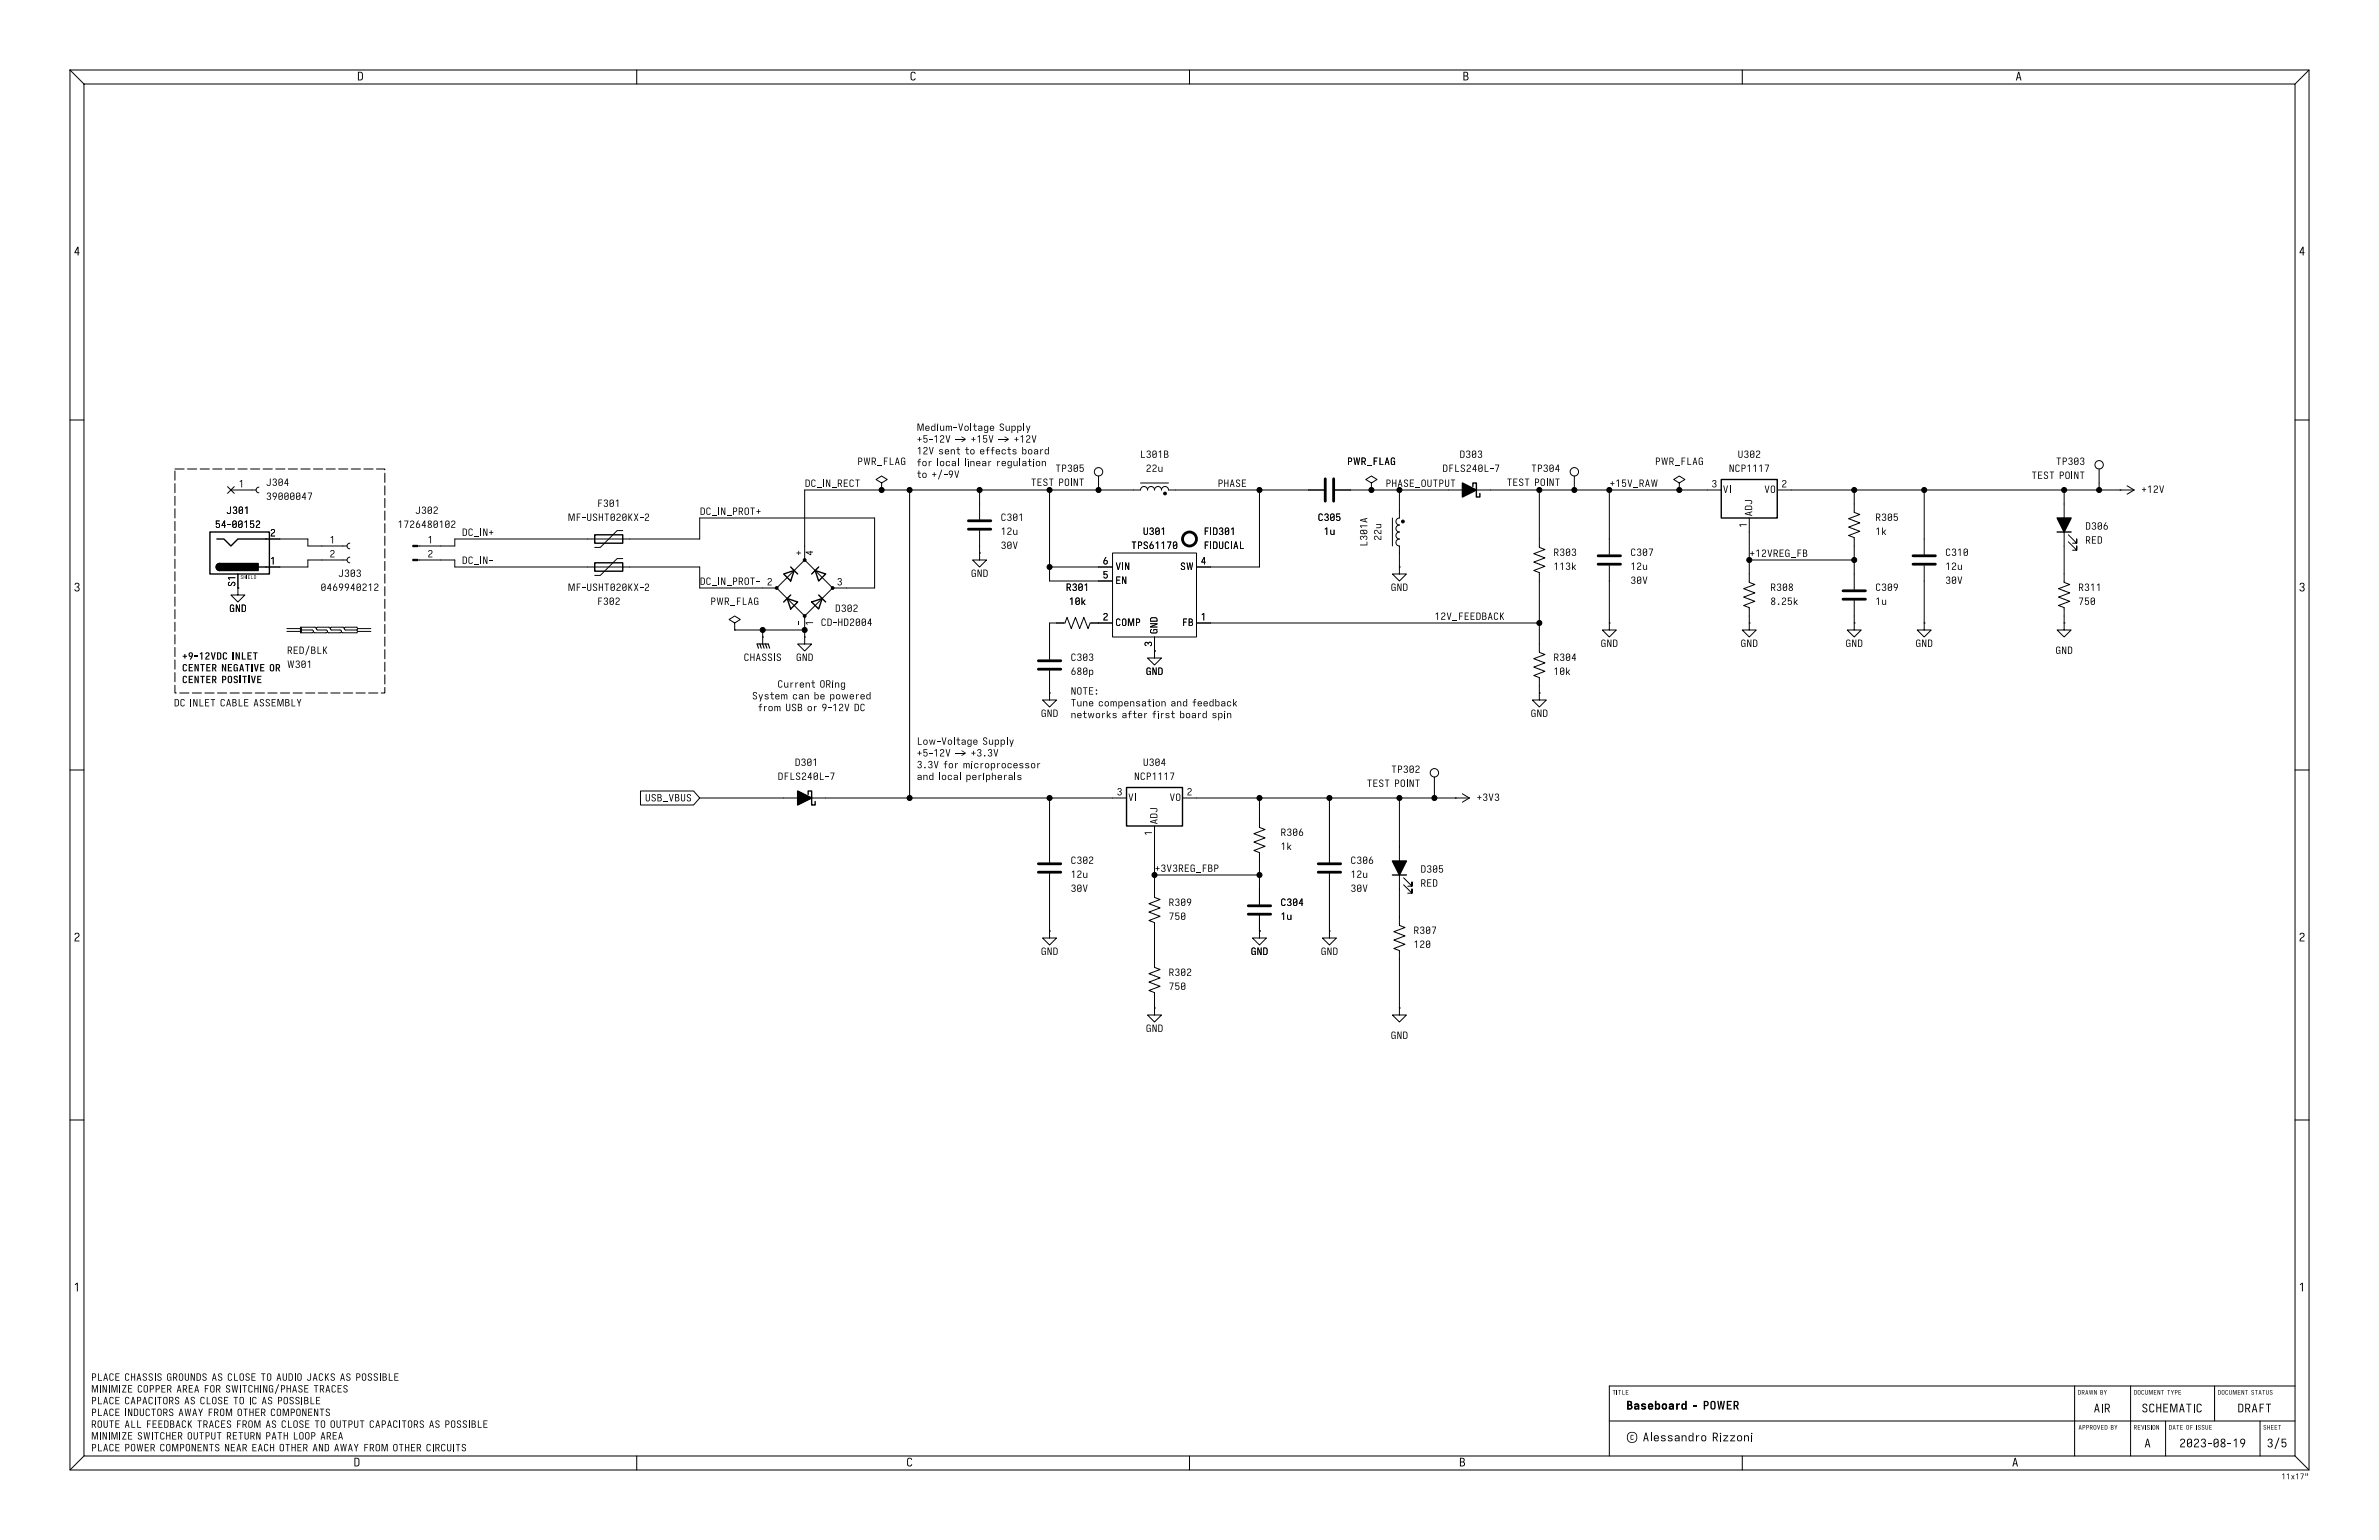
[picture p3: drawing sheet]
<svg xmlns="http://www.w3.org/2000/svg" width="432mm" height="279mm" viewBox="0 0 432 279" stroke-linecap="round" stroke-linejoin="round" font-family="sans-serif">
<defs><g id="words">
<g font-size="2.1">
<text x="295.2" y="256.4">Baseboard - POWER</text>
<text x="298.1" y="262.2">Alessandro</text>
<text x="310.7" y="262.2">Rizzoni</text>
</g>
<g font-size="1.8">
<text x="166.4" y="78.8">Medium-Voltage</text>
<text x="181.3" y="78.8">Supply</text>
<text x="185.4" y="83">board</text>
<text x="43.3" y="88.6">1</text>
<text x="146" y="88.6">DC_IN_RECT</text>
<text x="169.9" y="85.2">local</text>
<text x="174.9" y="85.2">linear</text>
<text x="180.8" y="85.2">regulation</text>
<text x="221" y="88.6">PHASE</text>
<text x="251.5" y="88.6">PHASE_OUTPUT</text>
<text x="292.1" y="88.6">+15V_RAW</text>
<text x="310.6" y="88.6">3</text>
<text x="323.3" y="88.6">2</text>
<text x="127" y="93.6">DC_IN_PROT+</text>
<text x="317.2" y="95.8" transform="rotate(-90 317.2 95.8)">1</text>
<text x="49" y="97.5">2</text>
<text x="59.8" y="98.8">1</text>
<text x="59.8" y="101.3">2</text>
<text x="77.6" y="98.8">1</text>
<text x="77.6" y="101.3">2</text>
<text x="83.8" y="97.4">DC_IN+</text>
<text x="145.8" y="100.9" transform="rotate(-90 145.8 100.9)">+</text>
<text x="240.2" y="97.6">1u</text>
<text x="317.5" y="101.3">+12VREG_FB</text>
<text x="42.9" y="106.5" transform="rotate(-90 42.9 106.5)">S1</text>
<text x="49" y="102.6">1</text>
<text x="83.8" y="102.5">DC_IN-</text>
<text x="127" y="106.3">DC_IN_PROT- 2</text>
<text x="151.9" y="106.4">3</text>
<text x="200.1" y="105.2">5</text>
<text x="200.1" y="102.6">6</text>
<text x="217.9" y="102.6">4</text>
<text x="200.1" y="112.8">2</text>
<text x="217.9" y="112.8">1</text>
<text x="260.3" y="112.7">12V_FEEDBACK</text>
<text x="209.3" y="117.4" transform="rotate(-90 209.3 117.4)">3</text>
<text x="141.1" y="125.3">Current</text>
<text x="148.7" y="125.3">ORing</text>
<text x="143.8" y="127.5">can be powered</text>
<text x="194.3" y="128.8">Tune compensation</text>
<text x="194.3" y="130.9">networks</text>
<text x="209.1" y="130.9">first</text>
<text x="212.4" y="128.8">and feedback</text>
<text x="214" y="130.9">board</text>
<text x="219.9" y="130.9">spin</text>
<text x="166.4" y="135.7">Low-Voltage</text>
<text x="178.3" y="135.7">Supply</text>
<text x="166.4" y="142.1">and local</text>
<text x="174.7" y="140">microprocessor</text>
<text x="175.3" y="142.1">peripherals</text>
<text x="202.7" y="144.5">3</text>
<text x="215.4" y="144.5">2</text>
<text x="209.3" y="151.7" transform="rotate(-90 209.3 151.7)">1</text>
<text x="209.5" y="158.4">+3V3REG_FBP</text>
<text x="232.4" y="167.5">1u</text>
<text x="16.5" y="250.7">PLACECHASSISGROUNDS</text>
<text x="38.4" y="250.7">AS CLOSETO AUDIOJACKS AS POSSIBLE</text>
<text x="16.5" y="252.9">MINIMIZE COPPERAREAFORSWITCHING/PHASETRACES</text>
<text x="16.5" y="255">PLACECAPACITORSAS CLOSETO IC AS POSSIBLE</text>
<text x="16.5" y="257.1">PLACEINDUCTORSAWAYFROMOTHERCOMPONENTS</text>
<text x="16.5" y="259.3">ROUTEALL FEEDBACKTRACESFROMAS CLOSETO OUTPUTCAPACITORSAS POSSIBLE</text>
<text x="16.5" y="261.4">MINIMIZE SWITCHEROUTPUTRETURNPATHLOOPAREA</text>
<text x="16.5" y="263.5">PLACEPOWERCOMPONENTS</text>
<text x="40.7" y="263.5">NEAREACHOTHERANDAWAYFROMOTHERCIRCUITS</text>
</g>
</g></defs>
<g fill="#000">
<path d="M65 13l.6 .1 .2 .1 .1 1-.3 .3-.6 .1v-.2h.5l.2-.3v-.8l-.6-.1v1.2h-.1zM165.4 13.1a.47 .47 0 0 1 .5-.1 .47 .47 0 0 1 .3 .4h-.2a.28 .28 0 0 0-.3-.2 .28 .28 0 0 0-.3 .3v.7a.28 .28 0 0 0 .3 .2 .28 .28 0 0 0 .3-.2h.2a.46 .46 0 0 1-.5 .4 .46 .46 0 0 1-.4-.4zM265.6 13h.4a.4 .4 0 0 1 .5 .3 .4 .4 0 0 1-.2 .5 .43 .43 0 0 1 .2 .5 .43 .43 0 0 1-.5 .3h-.4v-.2h.4a.29 .29 0 0 0 .4-.3 .29 .29 0 0 0-.4-.2h-.2v.5h-.2v-.7h.4a.26 .26 0 0 0 .3-.3 .26 .26 0 0 0-.3-.2h-.2v.5h-.2zM366.3 13h.2l.4 1.6h-.2l-.1-.4h-.4l-.1 .4h-.2l.1-.6h.6l-.2-.7-.2 .7h-.2zM14 44.8h.3v1h.1v.1h-.1v.4h-.2v-.4h-.6v-.1h.6v-.7l-.4 .7h-.2zM417.9 44.8h.2v1h.2v.1h-.2v.4h-.2v-.4h-.5v-.1h.5v-.7l-.3 .7h-.2zM166.5 76.8h.3l.3 1.1 .3-1.1h.2v1.4h-.1v-1.2l-.4 1.2h-.1l-.3-1.2v1.2h-.2zM169.1 77.3l.3-.1 .2 .2v-.6h.2v1.4h-.2v-.2a.33 .33 0 0 1-.4 .2 .33 .33 0 0 1-.2-.4v-.2h.1l.1 .3 .1 .1 .3-.1-.1-.5h-.2l-.2 .2h-.1zM173.9 76.8h.2l.3 1.2 .2-1.2h.2l-.3 1.4h-.2zM176.2 76.8h.1v1.4h-.1zM176.8 76.8h.2v.4h.3v.2h-.3v.5l.3 .1v.2l-.4-.1-.1-.7h-.2v-.2h.2zM179.8 77.3a.4 .4 0 0 1 .4-.1 .4 .4 0 0 1 .2 .4v.2h-.6a.26 .26 0 0 0 .2 .2 .26 .26 0 0 0 .3-.1h.1a.4 .4 0 0 1-.4 .3 .4 .4 0 0 1-.3-.4v-.2h.6a.25 .25 0 0 0-.2-.2 .25 .25 0 0 0-.3 .2h-.1z"/>
<path d="M181.5 76.9a.39 .39 0 0 1 .5-.1 .39 .39 0 0 1 .2 .4h-.1a.25 .25 0 0 0-.3-.2 .25 .25 0 0 0-.2 .3 .25 .25 0 0 0 .3 .2 .38 .38 0 0 1 .3 .4 .38 .38 0 0 1-.4 .3 .38 .38 0 0 1-.4-.4h.2a.27 .27 0 0 0 .3 .2 .27 .27 0 0 0 .2-.3 .27 .27 0 0 0-.4-.2l-.2-.2zM185.8 76.8h.1v1.4h-.1zM39.2 94.4h.7v.2h-.6v.4a.42 .42 0 0 1 .6 .1 .42 .42 0 0 1-.2 .6 .42 .42 0 0 1-.5-.2h.1a.25 .25 0 0 0 .4 0 .25 .25 0 0 0 0-.3 .25 .25 0 0 0-.4 0h-.1zM40.7 94.4h.2v.9h.1v.1h-.1v.4h-.2v-.4h-.5v-.1h.5v-.6l-.3 .6h-.2zM41.3 95.1h.6v.1h-.6zM41.8 91.9h.1v1a.38 .38 0 0 1-.3 .3 .38 .38 0 0 1-.4-.3h.1a.23 .23 0 0 0 .3 .2 .23 .23 0 0 0 .2-.2zM42.3 94.5a.4 .4 0 0 1 .4 0 .4 .4 0 0 1 .3 .3v.6a.39 .39 0 0 1-.5 .4 .39 .39 0 0 1-.3-.4h.1a.25 .25 0 0 0 .2 .3 .25 .25 0 0 0 .3-.3v-.4l-.6 .4v-.6h.1v.4l.5-.3a.25 .25 0 0 0-.2-.3 .25 .25 0 0 0-.3 .2h-.1zM42.4 92a.36 .36 0 0 1 .5 0 .36 .36 0 0 1-.1 .5 .39 .39 0 0 1 0 .7 .39 .39 0 0 1-.5-.3h.1a.26 .26 0 0 0 .3 .2 .26 .26 0 0 0 .2-.3 .26 .26 0 0 0-.3-.2v-.1a.23 .23 0 0 0 .3-.2 .23 .23 0 0 0-.2-.3 .23 .23 0 0 0-.3 .2h-.1zM43.3 94.5a.4 .4 0 0 1 .5 0 .4 .4 0 0 1 .2 .3v.6a.39 .39 0 0 1-.4 .4 .39 .39 0 0 1-.4-.4h.2a.25 .25 0 0 0 .2 .3 .25 .25 0 0 0 .3-.3v-.4l-.7 .4v-.6h.2v.4l.5-.3a.25 .25 0 0 0-.2-.3 .25 .25 0 0 0-.3 .2h-.2zM43.4 92a.4 .4 0 0 1 .5-.1 .4 .4 0 0 1 .2 .4v.6a.39 .39 0 0 1-.4 .3 .39 .39 0 0 1-.4-.4h.2a.25 .25 0 0 0 .2 .3 .25 .25 0 0 0 .3-.2v-.4l-.7 .3v-.5h.2v.4l.5-.4a.25 .25 0 0 0-.3-.3 .25 .25 0 0 0-.2 .3h-.2zM44.3 94.7l.5-.3v1.4h-.1v-1.2l-.3 .2zM44.4 92.2l.5-.3v1.3h-.1v-1.1l-.3 .2z"/>
<path d="M45.4 94.4h.7v.2h-.6v.4a.42 .42 0 0 1 .6 .1 .42 .42 0 0 1-.2 .6 .42 .42 0 0 1-.5-.2h.1a.25 .25 0 0 0 .4 0 .25 .25 0 0 0 0-.3 .25 .25 0 0 0-.4 0h-.1zM46.5 94.5a.43 .43 0 0 1 .7 .2 .43 .43 0 0 1-.4 .6l-.2 .3h.6v.2h-.8l.2-.6a.37 .37 0 0 0 .4-.2 .37 .37 0 0 0-.1-.4l-.5 .2zM49 86.8h.1v1a.38 .38 0 0 1-.3 .4 .38 .38 0 0 1-.4-.4h.1a.23 .23 0 0 0 .3 .2 .23 .23 0 0 0 .2-.2zM48.5 89.5a.36 .36 0 0 1 .6 0 .36 .36 0 0 1-.1 .5 .39 .39 0 0 1 0 .7 .39 .39 0 0 1-.6-.3h.1a.26 .26 0 0 0 .4 .2 .26 .26 0 0 0 .2-.3 .26 .26 0 0 0-.4-.2v-.2a.23 .23 0 0 0 .3-.1 .23 .23 0 0 0-.1-.3 .23 .23 0 0 0-.3 .2h-.2zM49.6 86.9a.36 .36 0 0 1 .5 0 .36 .36 0 0 1-.1 .6 .39 .39 0 0 1 .1 .6 .39 .39 0 0 1-.6-.3h.1a.26 .26 0 0 0 .3 .2 .26 .26 0 0 0 .2-.3 .26 .26 0 0 0-.3-.2v-.1a.23 .23 0 0 0 .3-.1 .23 .23 0 0 0-.2-.3 .23 .23 0 0 0-.3 .2h-.1zM49.6 89.5a.49 .49 0 0 1 .7 .1 .49 .49 0 0 1-.2 .7l-.2 .4h-.2l.3-.6a.34 .34 0 0 1-.4 0 .34 .34 0 0 1-.1-.3h.1a.25 .25 0 0 0 .4 .2 .25 .25 0 0 0 0-.4 .25 .25 0 0 0-.4 .1l-.1 .1zM50.6 86.9a.4 .4 0 0 1 .5-.1 .4 .4 0 0 1 .2 .4v.6a.39 .39 0 0 1-.4 .4 .39 .39 0 0 1-.4-.5h.2a.25 .25 0 0 0 .2 .3 .25 .25 0 0 0 .3-.2v-.4l-.7 .3v-.5h.2v.4l.5-.3a.25 .25 0 0 0-.2-.3 .25 .25 0 0 0-.3 .2h-.2zM50.6 89.5a.4 .4 0 0 1 .5-.1 .4 .4 0 0 1 .2 .3v.6a.39 .39 0 0 1-.4 .4 .39 .39 0 0 1-.4-.4h.2a.25 .25 0 0 0 .2 .3 .25 .25 0 0 0 .3-.3v-.3l-.7 .3v-.5h.2v.3l.5-.3a.25 .25 0 0 0-.2-.3 .25 .25 0 0 0-.3 .3h-.2zM51.7 89.5a.4 .4 0 0 1 .4-.1 .4 .4 0 0 1 .3 .3v.6a.39 .39 0 0 1-.4 .4 .39 .39 0 0 1-.4-.4h.1a.25 .25 0 0 0 .3 .3 .25 .25 0 0 0 .2-.3v-.3l-.6 .3v-.5h.1v.3l.5-.3a.25 .25 0 0 0-.2-.3 .25 .25 0 0 0-.3 .3h-.1zM52.1 86.8h.1v.9h.2v.1h-.2v.4h-.1v-.4h-.5v-.1h.5v-.6l-.3 .6h-.2zM52.8 89.5a.4 .4 0 0 1 .4-.1 .4 .4 0 0 1 .3 .3v.6a.39 .39 0 0 1-.5 .4 .39 .39 0 0 1-.3-.4h.1a.25 .25 0 0 0 .2 .3 .25 .25 0 0 0 .3-.3v-.3l-.6 .3v-.5h.1v.3l.5-.3a.25 .25 0 0 0-.2-.3 .25 .25 0 0 0-.3 .3h-.1zM53.8 89.5a.4 .4 0 0 1 .5-.1 .4 .4 0 0 1 .2 .3v.6a.39 .39 0 0 1-.4 .4 .39 .39 0 0 1-.4-.4h.2a.25 .25 0 0 0 .2 .3 .25 .25 0 0 0 .3-.3v-.3l-.7 .3v-.6h.2v.4l.5-.3a.25 .25 0 0 0-.2-.3 .25 .25 0 0 0-.3 .2h-.2z"/>
<path d="M55.3 89.4h.1v.8h.2v.2h-.2v.3h-.1v-.3h-.5v-.2h.5v-.6l-.3 .6h-.2zM55.9 89.4h.7l-.4 1.3h-.2l.5-1.2h-.6zM72.3 94.7l.5-.3v1.4h-.1v-1.2l-.3 .2zM73.4 94.4h.7l-.4 1.4h-.2l.5-1.2h-.6zM74.5 94.5a.43 .43 0 0 1 .7 .2 .43 .43 0 0 1-.4 .6l-.2 .3h.6v.2h-.8l.2-.6a.37 .37 0 0 0 .4-.2 .37 .37 0 0 0-.2-.4l-.4 .2zM75.9 94.4h.1l-.3 .7a.39 .39 0 0 1 .6 .2 .39 .39 0 0 1-.4 .5 .39 .39 0 0 1-.4-.5h.1a.25 .25 0 0 0 .4 .3 .25 .25 0 0 0 0-.4 .25 .25 0 0 0-.4 .1h-.1v-.2zM76.1 91.9h.1v1a.38 .38 0 0 1-.3 .3 .38 .38 0 0 1-.4-.3h.1a.23 .23 0 0 0 .3 .2 .23 .23 0 0 0 .2-.2zM76.7 92a.36 .36 0 0 1 .5 0 .36 .36 0 0 1-.1 .5 .39 .39 0 0 1 0 .7 .39 .39 0 0 1-.6-.3h.2a.26 .26 0 0 0 .3 .2 .26 .26 0 0 0 .2-.3 .26 .26 0 0 0-.3-.2v-.1a.23 .23 0 0 0 .3-.2 .23 .23 0 0 0-.2-.3 .23 .23 0 0 0-.3 .2h-.1zM77 94.4h.2v.9h.1v.1h-.1v.4h-.2v-.4h-.5v-.1h.5v-.6l-.3 .6h-.2zM77.7 94.5a.36 .36 0 0 1 .6 .1 .36 .36 0 0 1-.2 .5 .38 .38 0 0 1 .1 .7 .38 .38 0 0 1-.6-.3h.2a.24 .24 0 0 0 .3 .2 .24 .24 0 0 0 0-.4 .24 .24 0 0 0-.3 .1l-.2 .1 .3-.4-.3-.3h.2a.21 .21 0 0 0 .3 .1 .21 .21 0 0 0 0-.3 .21 .21 0 0 0-.3 .1l-.2 .1zM77.7 92a.4 .4 0 0 1 .5-.1 .4 .4 0 0 1 .2 .4v.6a.39 .39 0 0 1-.4 .3 .39 .39 0 0 1-.4-.4h.2a.25 .25 0 0 0 .2 .3 .25 .25 0 0 0 .3-.2v-.4l-.7 .3v-.5h.2v.4l.5-.4a.25 .25 0 0 0-.3-.3 .25 .25 0 0 0-.2 .3h-.2zM78.8 92a.43 .43 0 0 1 .7 .2 .43 .43 0 0 1-.4 .5l-.3 .4h.7v.1h-.8l.2-.5a.37 .37 0 0 0 .4-.2 .37 .37 0 0 0-.2-.5l-.4 .2z"/>
<path d="M78.8 94.5a.4 .4 0 0 1 .4 0 .4 .4 0 0 1 .3 .3v.6a.39 .39 0 0 1-.4 .4 .39 .39 0 0 1-.4-.4h.1a.25 .25 0 0 0 .3 .3 .25 .25 0 0 0 .2-.3v-.4l-.6 .4v-.6h.1v.4l.5-.3a.25 .25 0 0 0-.2-.3 .25 .25 0 0 0-.3 .2h-.1zM79.8 94.7l.5-.3v1.4h-.2v-1.2l-.2 .2zM80.9 94.5a.4 .4 0 0 1 .5 0 .4 .4 0 0 1 .2 .3v.6a.39 .39 0 0 1-.4 .4 .39 .39 0 0 1-.4-.4h.2a.25 .25 0 0 0 .2 .3 .25 .25 0 0 0 .2-.3v-.4l-.6 .4v-.6h.2v.4l.4-.3a.25 .25 0 0 0-.2-.3 .25 .25 0 0 0-.2 .2h-.2zM82 94.5a.43 .43 0 0 1 .7 .2 .43 .43 0 0 1-.4 .6l-.3 .3h.6v.2h-.7l.2-.6a.37 .37 0 0 0 .4-.2 .37 .37 0 0 0-.2-.4l-.4 .2zM103.2 93.2h.2l.3 1.1 .3-1.1h.3v1.3h-.1v-1.2l-.4 1.2h-.1l-.4-1.2v1.2h-.1zM104.7 93.2h.7v.1h-.6v.5h.5v.1h-.5v.6h-.1zM105.7 93.8h.6v.2h-.6zM106.6 93.2h.1v.9a.23 .23 0 0 0 .2 .3 .23 .23 0 0 0 .3-.3v-.9h.1v.9a.38 .38 0 0 1-.4 .4 .38 .38 0 0 1-.3-.4zM107.7 93.3a.39 .39 0 0 1 .4-.1 .39 .39 0 0 1 .3 .3h-.2a.25 .25 0 0 0-.3-.2 .25 .25 0 0 0-.2 .3 .25 .25 0 0 0 .4 .2 .38 .38 0 0 1 .3 .4 .38 .38 0 0 1-.4 .3 .38 .38 0 0 1-.4-.3h.2a.27 .27 0 0 0 .3 .2 .27 .27 0 0 0 .2-.4 .27 .27 0 0 0-.4-.1l-.3-.3zM108.6 90.6h.7v.2h-.6v.4h.5v.1h-.5v.7h-.1zM108.7 93.2h.1v.6h.5v-.6h.2v1.3h-.2v-.6h-.5v.6h-.1zM109.7 90.7a.36 .36 0 0 1 .5 0 .36 .36 0 0 1-.1 .6 .39 .39 0 0 1 .1 .6 .39 .39 0 0 1-.6-.3h.1a.26 .26 0 0 0 .3 .2 .26 .26 0 0 0 .2-.3 .26 .26 0 0 0-.3-.2v-.1a.23 .23 0 0 0 .3-.1 .23 .23 0 0 0-.2-.3 .23 .23 0 0 0-.3 .2h-.1z"/>
<path d="M109.7 93.2h.8v.1h-.3v1.2h-.1v-1.2h-.4zM110.7 90.7a.4 .4 0 0 1 .5-.1 .4 .4 0 0 1 .2 .4v.6a.39 .39 0 0 1-.4 .4 .39 .39 0 0 1-.4-.4h.2a.25 .25 0 0 0 .2 .2 .25 .25 0 0 0 .3-.2v-.4l-.7 .4v-.6h.2v.4l.5-.3a.25 .25 0 0 0-.2-.3 .25 .25 0 0 0-.3 .2h-.2zM110.9 93.3a.4 .4 0 0 1 .5-.1 .4 .4 0 0 1 .2 .4v.5a.39 .39 0 0 1-.4 .4 .39 .39 0 0 1-.4-.4h.2a.25 .25 0 0 0 .2 .3 .25 .25 0 0 0 .2-.3v-.3l-.6 .3v-.5h.2v.3l.4-.3a.25 .25 0 0 0-.2-.3 .25 .25 0 0 0-.2 .3h-.2zM112 93.3a.43 .43 0 0 1 .7 .1 .43 .43 0 0 1-.4 .6l-.3 .4h.6v.1h-.7l.2-.5a.37 .37 0 0 0 .4-.3 .37 .37 0 0 0-.2-.4l-.4 .2zM111.7 90.9l.5-.3v1.4h-.1v-1.2l-.3 .2zM113 93.3a.4 .4 0 0 1 .5-.1 .4 .4 0 0 1 .2 .4v.5a.39 .39 0 0 1-.4 .4 .39 .39 0 0 1-.4-.4h.2a.25 .25 0 0 0 .2 .3 .25 .25 0 0 0 .3-.3v-.3l-.7 .3v-.5h.2v.3l.5-.3a.25 .25 0 0 0-.2-.3 .25 .25 0 0 0-.3 .3h-.2zM114.1 93.2h.1v.6l.4-.6h.2l-.4 .6 .4 .7h-.2l-.3-.6-.1 .6h-.1zM115.1 93.2h.1l.3 .5 .2-.5h.2l-.4 .6 .4 .7h-.2l-.2-.5-.3 .5h-.1l.3-.7zM116.2 93.8h.5v.2h-.5zM117.1 93.3a.43 .43 0 0 1 .7 .1 .43 .43 0 0 1-.4 .6l-.2 .4h.6v.1h-.8l.2-.5a.37 .37 0 0 0 .4-.3 .37 .37 0 0 0-.1-.4l-.5 .2zM155.8 83h.3a.39 .39 0 0 1 .4 .4 .39 .39 0 0 1-.4 .4h-.2v.5h-.1v-.6l.5-.1 .1-.2-.1-.2h-.4v.5h-.1zM156.8 83h.1l.2 1.1 .2-1.1h.1l.2 1.1 .2-1.1h.1l-.2 1.3h-.1l-.2-1.1-.2 1.1h-.2z"/>
<path d="M158.2 83h.4a.4 .4 0 0 1 .4 .4 .4 .4 0 0 1-.3 .4l.3 .5h-.1l-.3-.5h-.2v.5h-.2v-.6h.5l.1-.3v-.2h-.4v.5h-.2zM159.3 84.4h.7v.1h-.7zM160.4 83h.7v.2h-.5v.4h.4v.1h-.4v.6h-.2zM161.5 83h.1v1.2h.6v.1h-.7zM162.8 83h.2l.3 1.3h-.2v-.3h-.4l-.1 .3h-.2l.2-.4h.4l-.1-.7-.2 .7h-.1zM163.6 83.1a.4 .4 0 0 1 .5-.1 .4 .4 0 0 1 .2 .3h-.1a.24 .24 0 0 0-.3-.2 .24 .24 0 0 0-.2 .3l.1 .8h.2l.2-.2v-.2h-.3v-.2h.4v.7h-.1v-.2a.33 .33 0 0 1-.4 .3 .33 .33 0 0 1-.3-.4zM166.8 83.3l.3-.1v.2l-.2 .1v.2h.2v.2h-.2v.7h-.2v-.7h-.2v-.2h.2zM166.8 79.3h.2v.3h.3v.2h-.3v.3h-.2v-.3h-.3v-.2h.3zM166.6 81.4l.4-.3v1.3h-.1v-1.1l-.2 .2zM166.7 85.4h.2v.4h.3v.1h-.3v.6l.3 .1v.1l-.4-.1-.1-.7h-.2v-.1h.2zM167.7 81.2a.43 .43 0 0 1 .7 .2 .43 .43 0 0 1-.4 .5l-.3 .4h.7v.1h-.8l.2-.5a.37 .37 0 0 0 .4-.2 .37 .37 0 0 0-.2-.5l-.4 .2zM167.5 83.7a.4 .4 0 0 1 .4-.1 .4 .4 0 0 1 .3 .4v.2a.39 .39 0 0 1-.4 .4 .39 .39 0 0 1-.4-.4v-.2h.1l.1 .3 .1 .1 .3-.1-.1-.5h-.2l-.2 .2h-.1z"/>
<path d="M167.5 85.9a.4 .4 0 0 1 .4-.1 .4 .4 0 0 1 .3 .3v.2a.39 .39 0 0 1-.4 .4 .39 .39 0 0 1-.4-.4v-.2h.1l.1 .4 .1 .1 .3-.2-.1-.5h-.2l-.2 .2h-.1zM167.6 79h.7v.1h-.5v.4a.42 .42 0 0 1 .6 .1 .42 .42 0 0 1-.2 .6 .42 .42 0 0 1-.6-.2h.1a.25 .25 0 0 0 .4 .1 .25 .25 0 0 0 0-.4 .25 .25 0 0 0-.3 0h-.2zM168.6 83.6h.1v.3l.4-.3v.2l-.4 .2v.6h-.1zM168.6 81.1h.2l.2 1.1 .3-1.1h.2l-.4 1.3h-.1zM169.5 85.7h.1v.3h.3v.2h-.3v.3h-.1v-.3h-.3v-.2h.3zM169.6 79.2l.5-.2v1.3h-.2v-1.1l-.2 .1zM170.1 83.2h.2v1.4h-.2zM170.9 85.2h.1l-.6 1.8h-.2zM170.7 79.1a.43 .43 0 0 1 .7 .1 .43 .43 0 0 1-.4 .6l-.2 .4h.6v.1h-.8l.2-.5a.37 .37 0 0 0 .4-.3 .37 .37 0 0 0-.2-.4l-.4 .2zM170.5 81.6l.5-.1 .2 .2h-.2a.18 .18 0 0 0-.2-.1 .18 .18 0 0 0-.1 .3h.2a.31 .31 0 0 1 .2 .5 .31 .31 0 0 1-.5 0l-.2-.2h.2a.19 .19 0 0 0 .2 .2 .19 .19 0 0 0 .1-.3l-.2-.1a.27 .27 0 0 1-.2-.4zM171.3 86h.6v.1h-.6zM171.6 81.6a.4 .4 0 0 1 .4-.1 .4 .4 0 0 1 .3 .4v.1h-.7a.26 .26 0 0 0 .2 .3 .26 .26 0 0 0 .3-.1h.2a.4 .4 0 0 1-.5 .2 .4 .4 0 0 1-.3-.3v-.2h.6a.25 .25 0 0 0-.2-.3 .25 .25 0 0 0-.3 .3h-.1z"/>
<path d="M171.6 79h.2l.3 1.1 .2-1.1h.2l-.4 1.3h-.1zM172.6 81.5h.1v.2a.32 .32 0 0 1 .4-.2 .32 .32 0 0 1 .2 .4v.5h-.1v-.6l-.4-.1-.1 .7h-.1zM172.3 85.5a.49 .49 0 0 1 .7 .1 .49 .49 0 0 1-.2 .7l-.2 .4h-.2l.4-.6a.34 .34 0 0 1-.4 0 .34 .34 0 0 1-.2-.3h.1a.25 .25 0 0 0 .4 .2 .25 .25 0 0 0 0-.4 .25 .25 0 0 0-.4 .1l-.1 .1zM173.2 85.4h.2l.3 1.1 .2-1.1h.2l-.4 1.3h-.1zM173.8 83.2h.2v1.4h-.2zM173.8 81.1h.2v.4h.3v.1h-.3v.6l.3 .1v.1h-.4l-.1-.8h-.2v-.1h.2zM174.6 79.2l.7 .4v.2l-.7 .4-.1-.1 .7-.4-.7-.4zM175.1 83.2h.1v1.4h-.1zM175.4 81.1h.2v.4h.3v.1h-.3v.6l.3 .1v.1h-.4l-.1-.8h-.2v-.1h.2zM176.2 81.6a.4 .4 0 0 1 .4-.1 .4 .4 0 0 1 .3 .4v.2a.39 .39 0 0 1-.4 .3 .39 .39 0 0 1-.4-.3v-.2h.2v.3l.1 .1 .3-.2-.1-.4h-.2l-.1 .2h-.2zM176.6 79.3h.2v.3h.3v.2h-.3v.3h-.2v-.3h-.3v-.2h.3zM177.4 79.2l.5-.2v1.3h-.2v-1.1l-.2 .1z"/>
<path d="M178 81.6a.4 .4 0 0 1 .4-.1 .4 .4 0 0 1 .3 .4v.1h-.7a.26 .26 0 0 0 .2 .3 .26 .26 0 0 0 .3-.1h.2a.4 .4 0 0 1-.5 .2 .4 .4 0 0 1-.3-.3v-.2h.6a.25 .25 0 0 0-.2-.3 .25 .25 0 0 0-.3 .3h-.1zM178.4 79h.7v.1h-.5v.4a.42 .42 0 0 1 .6 .1 .42 .42 0 0 1-.2 .6 .42 .42 0 0 1-.6-.2h.2a.25 .25 0 0 0 .4 .1 .25 .25 0 0 0 0-.4 .25 .25 0 0 0-.4 0h-.2zM179.2 81.2l.4-.1v.1l-.3 .1v.3h.3v.1h-.3v.7h-.2v-.7h-.2v-.1h.2zM179.4 83.6h.2v.3l.3-.3v.2l-.3 .2v.6h-.2zM179.4 79h.2l.3 1.1 .2-1.1h.2l-.3 1.3h-.2zM180.1 81.2l.4-.1v.1l-.3 .1v.3h.3v.1h-.3v.7h-.2v-.7h-.2v-.1h.2zM180.8 81.6a.4 .4 0 0 1 .5-.1 .4 .4 0 0 1 .2 .4v.1h-.6a.26 .26 0 0 0 .2 .3 .26 .26 0 0 0 .3-.1h.1a.4 .4 0 0 1-.4 .2 .4 .4 0 0 1-.4-.3v-.2h.7a.25 .25 0 0 0-.3-.3 .25 .25 0 0 0-.2 .3h-.2zM181.8 96l.5-.3v1.3h-.2v-1.1l-.2 .2zM181.9 93.3a.4 .4 0 0 1 .4-.1 .4 .4 0 0 1 .2 .3h-.1a.24 .24 0 0 0-.3-.2 .24 .24 0 0 0-.2 .2v.6a.24 .24 0 0 0 .2 .3 .24 .24 0 0 0 .3-.2h.1a.39 .39 0 0 1-.4 .3 .39 .39 0 0 1-.3-.4zM181.9 98.3a.36 .36 0 0 1 .5 0 .36 .36 0 0 1-.1 .6 .39 .39 0 0 1 0 .7 .39 .39 0 0 1-.6-.3h.2a.26 .26 0 0 0 .3 .2 .26 .26 0 0 0 .2-.4 .26 .26 0 0 0-.3-.1v-.2a.23 .23 0 0 0 .3-.1 .23 .23 0 0 0-.2-.3 .23 .23 0 0 0-.3 .2h-.1zM181.9 81.6a.4 .4 0 0 1 .4-.1 .4 .4 0 0 1 .3 .3h-.2a.24 .24 0 0 0-.2-.2 .24 .24 0 0 0-.3 .3v.2a.24 .24 0 0 0 .3 .2 .24 .24 0 0 0 .2-.2h.2a.39 .39 0 0 1-.4 .3 .39 .39 0 0 1-.4-.3zM182.4 79.2l.7 .4v.2l-.7 .4-.1-.1 .7-.4-.7-.4z"/>
<path d="M182.9 95.8a.43 .43 0 0 1 .7 .2 .43 .43 0 0 1-.4 .6l-.2 .3h.6v.1h-.8l.2-.5a.37 .37 0 0 0 .4-.2 .37 .37 0 0 0-.2-.5l-.4 .2zM182.9 93.3a.36 .36 0 0 1 .6 0 .36 .36 0 0 1-.1 .5 .39 .39 0 0 1 0 .7 .39 .39 0 0 1-.6-.3h.2a.26 .26 0 0 0 .3 .2 .26 .26 0 0 0 .2-.3 .26 .26 0 0 0-.4-.2v-.1a.23 .23 0 0 0 .3-.2 .23 .23 0 0 0-.1-.3 .23 .23 0 0 0-.3 .2h-.2zM182.9 98.3a.4 .4 0 0 1 .5 0 .4 .4 0 0 1 .2 .3v.6a.39 .39 0 0 1-.4 .4 .39 .39 0 0 1-.4-.4h.2a.25 .25 0 0 0 .2 .3 .25 .25 0 0 0 .3-.3v-.4l-.7 .4v-.6h.2v.4l.5-.3a.25 .25 0 0 0-.3-.3 .25 .25 0 0 0-.2 .2h-.2zM183.1 81.1h.1v.4h.3v.1h-.3v.6l.3 .1v.1h-.4v-.8h-.3v-.1h.3zM183.8 81.6l.5-.1 .2 .2h-.1a.18 .18 0 0 0-.3-.1 .18 .18 0 0 0 0 .3h.2a.31 .31 0 0 1 .2 .5 .31 .31 0 0 1-.5 0l-.2-.2h.1a.19 .19 0 0 0 .3 .2 .19 .19 0 0 0 0-.3l-.2-.1a.27 .27 0 0 1-.2-.4zM183.8 98.3h.2l.3 1.1 .3-1.1h.1l-.3 1.3h-.2zM183.9 96.1h.1l.1 .7 .2 .1 .2-.1v-.7h.2v.9h-.2v-.1a.32 .32 0 0 1-.4 .1 .32 .32 0 0 1-.2-.3zM184 93.3a.4 .4 0 0 1 .4-.1 .4 .4 0 0 1 .3 .4v.5a.39 .39 0 0 1-.4 .4 .39 .39 0 0 1-.4-.4h.1a.25 .25 0 0 0 .3 .3 .25 .25 0 0 0 .2-.3v-.3l-.6 .3v-.5h.1v.3l.5-.3a.25 .25 0 0 0-.2-.3 .25 .25 0 0 0-.3 .3h-.1zM184.4 79.3h.2v.3h.3v.2h-.3v.3h-.2v-.3h-.3v-.2h.3zM185 83.2h.2v1.4h-.2zM185 93.4l.5-.2v1.3h-.2v-1.1l-.2 .1zM185.2 79.2l.5-.2v1.3h-.2v-1.1l-.2 .1z"/>
<path d="M185.5 81.1h.2v.6a.33 .33 0 0 1 .4-.2 .33 .33 0 0 1 .2 .4v.2a.33 .33 0 0 1-.2 .3 .33 .33 0 0 1-.4-.1v.1h-.2v-.5h.2v.3l.3 .1 .1-.1 .1-.4-.3-.2-.4 .3zM186.3 79.1a.43 .43 0 0 1 .7 .1 .43 .43 0 0 1-.4 .6l-.2 .4h.6v.1h-.8l.2-.5a.37 .37 0 0 0 .4-.3 .37 .37 0 0 0-.1-.4l-.5 .2zM186.8 83.2h.1v.4h.3v.2h-.3v.5l.3 .1v.2l-.3-.1-.1-.7h-.2v-.2h.2zM187.2 86.8h.8v.2h-.3v1.2h-.2v-1.2h-.3zM187.3 79h.1l.3 1.1 .3-1.1h.1l-.3 1.3h-.2zM188.3 86.8h.8v.2h-.6v.4h.4v.1h-.4v.5h.6v.2h-.8zM189.1 83.6h.1v.2a.32 .32 0 0 1 .4-.2 .32 .32 0 0 1 .3 .4v.6h-.2v-.7l-.4-.1-.1 .8h-.1zM189.5 86.9a.39 .39 0 0 1 .4-.1 .39 .39 0 0 1 .2 .4h-.1a.25 .25 0 0 0-.3-.2 .25 .25 0 0 0-.2 .3 .25 .25 0 0 0 .3 .1 .38 .38 0 0 1 .3 .5 .38 .38 0 0 1-.4 .3 .38 .38 0 0 1-.4-.4h.2a.27 .27 0 0 0 .3 .2 .27 .27 0 0 0 .2-.3 .27 .27 0 0 0-.4-.2l-.2-.2zM189.7 81.6l.3-.1 .2 .2v-.6h.2v1.3h-.2v-.1a.33 .33 0 0 1-.4 .1 .33 .33 0 0 1-.2-.3v-.2h.2v.3l.1 .1 .3-.2-.1-.4h-.2l-.1 .2h-.2zM190.4 86.8h.8v.2h-.3v1.2h-.2v-1.2h-.3zM191.7 84.3h.7v.1h-.3v1.2h-.1v-1.2h-.3zM192.2 86.8h.4a.39 .39 0 0 1 .4 .4 .39 .39 0 0 1-.4 .4h-.2v.6h-.2v-.7h.5l.1-.3-.1-.2h-.3v.5h-.2z"/>
<path d="M192.8 84.3h.4a.39 .39 0 0 1 .3 .4 .39 .39 0 0 1-.3 .4h-.3v.5h-.1v-.7h.5l.1-.2-.1-.2-.4-.1v.5h-.1zM193.4 86.9a.4 .4 0 0 1 .4-.1 .4 .4 0 0 1 .2 .4v.6a.39 .39 0 0 1-.3 .4 .39 .39 0 0 1-.4-.4v-.6h.1l.1 .8h.2l.2-.1v-.8l-.3-.1-.3 .2zM193.9 84.4a.36 .36 0 0 1 .6 0 .36 .36 0 0 1-.1 .5 .39 .39 0 0 1 0 .7 .39 .39 0 0 1-.6-.3h.1a.26 .26 0 0 0 .4 .2 .26 .26 0 0 0 .1-.3 .26 .26 0 0 0-.3-.2v-.1a.23 .23 0 0 0 .3-.2 .23 .23 0 0 0-.1-.3 .23 .23 0 0 0-.3 .2h-.2zM194.4 86.8h.1v1.4h-.1zM194.9 86.8h.2l.4 1.1v-1.1h.1v1.4h-.2l-.4-1.1v1.1h-.1zM195 84.4a.4 .4 0 0 1 .4-.1 .4 .4 0 0 1 .2 .4v.5a.39 .39 0 0 1-.4 .4 .39 .39 0 0 1-.3-.4h.1a.25 .25 0 0 0 .2 .3 .25 .25 0 0 0 .3-.3v-.3l-.6 .3v-.5h.1v.3l.5-.3a.25 .25 0 0 0-.2-.3 .25 .25 0 0 0-.3 .3h-.1zM195.9 86.8h.8v.2h-.3v1.2h-.2v-1.2h-.3zM196 84.3h.7v.1h-.6v.4a.42 .42 0 0 1 .6 .1 .42 .42 0 0 1-.2 .6 .42 .42 0 0 1-.6-.2h.2a.25 .25 0 0 0 .4 .1 .25 .25 0 0 0 0-.4 .25 .25 0 0 0-.4 0h-.1zM205.4 98.3h.8v.1h-.3v1.2h-.2v-1.2h-.3zM206.5 98.3h.4a.39 .39 0 0 1 .4 .4 .39 .39 0 0 1-.4 .3h-.2v.6h-.2v-.7h.5l.1-.2-.1-.3h-.3v.5h-.2zM207.1 81.7h.2v1.2h.5v.2h-.7zM207.7 98.4a.39 .39 0 0 1 .4-.1 .39 .39 0 0 1 .2 .3h-.1a.25 .25 0 0 0-.3-.2 .25 .25 0 0 0-.2 .3 .25 .25 0 0 0 .3 .2 .38 .38 0 0 1 .3 .4 .38 .38 0 0 1-.4 .3 .38 .38 0 0 1-.3-.3h.1a.27 .27 0 0 0 .3 .2 .27 .27 0 0 0 .2-.4 .27 .27 0 0 0-.3-.1l-.3-.3z"/>
<path d="M207.6 95.7h.1v1a.23 .23 0 0 0 .3 .2 .23 .23 0 0 0 .2-.2v-1h.1v1a.38 .38 0 0 1-.3 .4 .38 .38 0 0 1-.4-.4zM208.2 84.4a.43 .43 0 0 1 .7 .1 .43 .43 0 0 1-.4 .6l-.2 .4h.6v.1h-.8l.2-.5a.37 .37 0 0 0 .4-.3 .37 .37 0 0 0-.2-.4l-.4 .2zM208.2 81.8a.36 .36 0 0 1 .6 0 .36 .36 0 0 1-.1 .6 .39 .39 0 0 1 0 .7 .39 .39 0 0 1-.6-.3h.1a.26 .26 0 0 0 .4 .2 .26 .26 0 0 0 .1-.4 .26 .26 0 0 0-.3-.1v-.2a.23 .23 0 0 0 .3-.1 .23 .23 0 0 0-.1-.3 .23 .23 0 0 0-.3 .2h-.2zM209 98.3h.2l-.4 .6a.39 .39 0 0 1 .6 .2 .39 .39 0 0 1-.4 .5 .39 .39 0 0 1-.4-.4h.2a.25 .25 0 0 0 .3 .2 .25 .25 0 0 0 .1-.4 .25 .25 0 0 0-.4 .1l-.2 .1 .1-.2zM208.7 95.8a.36 .36 0 0 1 .6 0 .36 .36 0 0 1-.1 .6 .39 .39 0 0 1 0 .6 .39 .39 0 0 1-.6-.3h.2a.26 .26 0 0 0 .3 .2 .26 .26 0 0 0 .2-.3 .26 .26 0 0 0-.4-.2v-.1a.23 .23 0 0 0 .4-.2 .23 .23 0 0 0-.2-.3 .23 .23 0 0 0-.3 .2h-.1zM209.3 84.4a.43 .43 0 0 1 .6 .1 .43 .43 0 0 1-.4 .6l-.2 .4h.6v.1h-.7l.2-.5a.37 .37 0 0 0 .3-.3 .37 .37 0 0 0-.1-.4l-.4 .2zM209.3 81.8a.4 .4 0 0 1 .4 0 .4 .4 0 0 1 .2 .3v.6a.39 .39 0 0 1-.4 .4 .39 .39 0 0 1-.3-.4h.1a.25 .25 0 0 0 .2 .3 .25 .25 0 0 0 .3-.3v-.4l-.6 .4v-.6h.1v.4l.5-.3a.25 .25 0 0 0-.2-.3 .25 .25 0 0 0-.3 .2h-.1zM209.7 98.5l.5-.2v1.3h-.1v-1.2l-.3 .2zM209.8 95.8a.4 .4 0 0 1 .4-.1 .4 .4 0 0 1 .3 .4v.6a.39 .39 0 0 1-.4 .4 .39 .39 0 0 1-.4-.5h.1a.25 .25 0 0 0 .3 .3 .25 .25 0 0 0 .2-.2v-.4l-.6 .3v-.5h.1v.4l.5-.4a.25 .25 0 0 0-.2-.3 .25 .25 0 0 0-.3 .3h-.1zM210.2 84.7h.2v.7l.2 .1 .2-.1v-.7h.2v.9h-.2v-.2a.32 .32 0 0 1-.3 .2 .32 .32 0 0 1-.3-.4zM210.3 82l.4-.3v1.4h-.1v-1.2l-.2 .2zM210.8 96l.5-.3v1.3h-.2v-1.1l-.2 .2z"/>
<path d="M210.8 98.5l.5-.2v1.3h-.2v-1.2l-.2 .2zM211.3 81.7h.4a.34 .34 0 0 1 .3 .3 .34 .34 0 0 1-.1 .4 .36 .36 0 0 1 .2 .4 .36 .36 0 0 1-.4 .3h-.4v-.2h.4a.25 .25 0 0 0 .2-.2 .25 .25 0 0 0-.2-.2h-.2v.4h-.2v-.6h.5l.1-.2-.1-.2h-.3v.4h-.2zM211.8 98.3h.8l-.4 1.3h-.2l.4-1.2h-.6zM213 98.3a.4 .4 0 0 1 .4 0 .4 .4 0 0 1 .3 .3v.6a.39 .39 0 0 1-.4 .4 .39 .39 0 0 1-.4-.4h.1a.25 .25 0 0 0 .3 .3 .25 .25 0 0 0 .2-.3v-.4l-.6 .4v-.6h.1v.4l.5-.3a.25 .25 0 0 0-.2-.3 .25 .25 0 0 0-.3 .2h-.1zM218.7 95.7h.7v.2h-.6v.4h.4v.1h-.4v.6h-.1zM218.7 98.3h.7v.1h-.6v.4h.4v.2h-.4v.6h-.1zM219.7 95.7h.1v1.3h-.1zM219.7 98.3h.1v1.3h-.1zM220.2 95.7h.5l.2 .2 .1 .8-.2 .3h-.6v-.1h.5l.1-.3v-.6l-.5-.1v1h-.1zM220.2 98.3h.5l.2 .1 .1 .8-.2 .3-.6 .1v-.1l.5-.1 .1-.2v-.7l-.5-.1v1.1h-.1zM221.3 98.3h.1v.9a.23 .23 0 0 0 .2 .3 .23 .23 0 0 0 .3-.3v-.9h.1v.9a.38 .38 0 0 1-.4 .4 .38 .38 0 0 1-.3-.4zM221.4 95.8a.36 .36 0 0 1 .5 0 .36 .36 0 0 1-.1 .6 .39 .39 0 0 1 0 .6 .39 .39 0 0 1-.6-.3h.2a.26 .26 0 0 0 .3 .2 .26 .26 0 0 0 .2-.3 .26 .26 0 0 0-.3-.2v-.1a.23 .23 0 0 0 .3-.2 .23 .23 0 0 0-.2-.3 .23 .23 0 0 0-.3 .2h-.1z"/>
<path d="M222.4 98.3a.4 .4 0 0 1 .4 0 .4 .4 0 0 1 .3 .3h-.2a.24 .24 0 0 0-.2-.2 .24 .24 0 0 0-.2 .2v.6a.24 .24 0 0 0 .2 .3 .24 .24 0 0 0 .2-.2h.2a.39 .39 0 0 1-.4 .3 .39 .39 0 0 1-.4-.4zM222.4 95.8a.4 .4 0 0 1 .5-.1 .4 .4 0 0 1 .2 .4v.6a.39 .39 0 0 1-.4 .4 .39 .39 0 0 1-.4-.5h.2a.25 .25 0 0 0 .2 .3 .25 .25 0 0 0 .3-.2v-.4l-.7 .3v-.5h.2v.4l.5-.4a.25 .25 0 0 0-.3-.3 .25 .25 0 0 0-.2 .3h-.2zM223.4 98.3h.2v1.3h-.2zM223.4 96l.5-.3v1.3h-.1v-1.1l-.3 .2zM224.2 98.3h.2l.3 1.3h-.1l-.1-.4h-.4l-.1 .4h-.1l.1-.5h.5l-.2-.6-.2 .6h-.1zM225.1 98.3h.1v1.2h.6v.1h-.7zM239.4 93.3a.4 .4 0 0 1 .4-.1 .4 .4 0 0 1 .3 .3h-.2a.24 .24 0 0 0-.2-.2 .24 .24 0 0 0-.2 .2v.6a.24 .24 0 0 0 .2 .3 .24 .24 0 0 0 .2-.2h.2a.39 .39 0 0 1-.4 .3 .39 .39 0 0 1-.4-.4zM240.4 96l.5-.3v1.3h-.1v-1.1l-.3 .2zM240.5 93.3a.36 .36 0 0 1 .6 0 .36 .36 0 0 1-.2 .5 .39 .39 0 0 1 .1 .7 .39 .39 0 0 1-.6-.3h.1a.26 .26 0 0 0 .3 .2 .26 .26 0 0 0 .2-.3 .26 .26 0 0 0-.3-.2v-.1a.23 .23 0 0 0 .3-.2 .23 .23 0 0 0-.2-.3 .23 .23 0 0 0-.2 .2h-.2zM241.5 93.3a.4 .4 0 0 1 .5-.1 .4 .4 0 0 1 .2 .4v.5a.39 .39 0 0 1-.4 .4 .39 .39 0 0 1-.4-.4h.2a.25 .25 0 0 0 .2 .3 .25 .25 0 0 0 .3-.3v-.3l-.7 .3v-.5h.2v.3l.5-.3a.25 .25 0 0 0-.2-.3 .25 .25 0 0 0-.3 .3h-.2zM242.5 93.2h.7v.1h-.5v.4a.42 .42 0 0 1 .6 .1 .42 .42 0 0 1-.2 .6 .42 .42 0 0 1-.6-.2h.2a.25 .25 0 0 0 .3 .1 .25 .25 0 0 0 .1-.4 .25 .25 0 0 0-.4 0h-.2zM244.7 83h.3a.39 .39 0 0 1 .4 .4 .39 .39 0 0 1-.4 .4h-.2v.5h-.1v-.6l.5-.1 .1-.2-.1-.2h-.4v.5h-.1z"/>
<path d="M245.7 83h.1l.2 1.1 .2-1.1h.1l.2 1.1 .2-1.1h.1l-.2 1.3h-.1l-.2-1.1-.2 1.1h-.2zM247.1 83h.4a.4 .4 0 0 1 .4 .4 .4 .4 0 0 1-.3 .4l.3 .5h-.1l-.3-.5h-.2v.5h-.2v-.6h.5l.1-.3v-.2h-.4v.5h-.2zM246.9 96.2l.9-.1a.39 .39 0 0 1 .4 .4 .39 .39 0 0 1-.4 .4h-.7l-.3-.4 .3 .2 .5 .1-.3-.5h.1l.4 .5a.25 .25 0 0 0 .3-.3 .25 .25 0 0 0-.3-.2h-.6l-.4 .2zM246.8 98.8h1.2v-.5h.2v.6h-1.4zM246.8 95.3h1.4v.2h-1.2l.2 .2-.1 .1zM246.8 94.3l1.4-.3v.1l-.4 .1v.4l.4 .1v.1l-1.4-.3 .2-.1 .7 .1v-.3l-.7 .2zM246.9 97.3l.3-.1 .3 .2a.39 .39 0 0 1 .7 0 .39 .39 0 0 1-.3 .6v-.2a.26 .26 0 0 0 .2-.3 .26 .26 0 0 0-.4-.2 .26 .26 0 0 0-.1 .4h-.2a.23 .23 0 0 0-.1-.3 .23 .23 0 0 0-.3 .1 .23 .23 0 0 0 .2 .3v.2a.38 .38 0 0 1-.4-.3 .38 .38 0 0 1 .1-.4zM248.2 84.4h.7v.1h-.7zM249.3 83h.7v.2h-.5v.4h.4v.1h-.4v.6h-.2zM250.4 83h.1v1.2h.6v.1h-.7zM249.5 97.3a.58 .58 0 0 1 .8 .4l.3 .1v-.6h.1v.8l-.5-.2a.37 .37 0 0 0-.3-.4 .37 .37 0 0 0-.4 .2l.2 .4a.39 .39 0 0 1-.3-.3 .39 .39 0 0 1 .1-.4zM249.5 96.2a.58 .58 0 0 1 .8 .4l.3 .1v-.6h.1v.8l-.5-.2a.37 .37 0 0 0-.3-.4 .37 .37 0 0 0-.4 .2l.2 .4a.39 .39 0 0 1-.3-.3 .39 .39 0 0 1 .1-.4z"/>
<path d="M249.8 95.1h.9v.1h-.2a.32 .32 0 0 1 .2 .4 .32 .32 0 0 1-.4 .2h-.5v-.1h.7l.1-.4-.8-.1zM251.7 83h.2l.3 1.3h-.2v-.3h-.4l-.1 .3h-.2l.2-.4h.4l-.1-.7-.2 .7h-.1zM252.5 83.1a.4 .4 0 0 1 .5-.1 .4 .4 0 0 1 .2 .3h-.1a.24 .24 0 0 0-.3-.2 .24 .24 0 0 0-.2 .3l.1 .8h.2l.2-.2v-.2h-.3v-.2h.4v.7h-.1v-.2a.33 .33 0 0 1-.4 .3 .33 .33 0 0 1-.3-.4zM261.9 84.3h.6l.2 .2v.8l-.2 .3h-.6v-.1h.5l.2-.3-.1-.6-.4-.2v1.1h-.2zM263.1 84.3h.7v.1h-.6v.5h.4v.1h-.4v.6h-.1zM264.1 84.3h.2v1.2h.5v.1h-.7zM265 81.7l.6 .1 .2 .1v.9l-.2 .2-.6 .1v-.2h.5l.2-.2-.1-.7-.4-.1v1h-.2zM265.2 84.4a.39 .39 0 0 1 .4-.1 .39 .39 0 0 1 .3 .3h-.2a.25 .25 0 0 0-.3-.2 .25 .25 0 0 0-.1 .4 .25 .25 0 0 0 .3 .1 .38 .38 0 0 1 .3 .4 .38 .38 0 0 1-.4 .4 .38 .38 0 0 1-.4-.4h.2a.27 .27 0 0 0 .3 .2 .27 .27 0 0 0 .2-.4 .27 .27 0 0 0-.4-.1l-.3-.3zM266.3 84.4a.43 .43 0 0 1 .7 .1 .43 .43 0 0 1-.4 .6l-.2 .4h.6v.1h-.8l.2-.5a.37 .37 0 0 0 .4-.3 .37 .37 0 0 0-.2-.4l-.4 .2zM266.2 81.8a.36 .36 0 0 1 .6 0 .36 .36 0 0 1-.1 .6 .39 .39 0 0 1 0 .7 .39 .39 0 0 1-.6-.3h.1a.26 .26 0 0 0 .4 .2 .26 .26 0 0 0 .1-.4 .26 .26 0 0 0-.3-.1v-.2a.23 .23 0 0 0 .3-.1 .23 .23 0 0 0-.1-.3 .23 .23 0 0 0-.3 .2h-.2zM267.3 81.8a.4 .4 0 0 1 .4 0 .4 .4 0 0 1 .2 .3v.6a.39 .39 0 0 1-.4 .4 .39 .39 0 0 1-.3-.4h.1a.25 .25 0 0 0 .2 .3 .25 .25 0 0 0 .3-.3v-.4l-.6 .4v-.6h.1v.4l.5-.3a.25 .25 0 0 0-.2-.3 .25 .25 0 0 0-.3 .2h-.1zM267.7 84.3h.2v.8h.1v.2h-.1v.3h-.2v-.3h-.5v-.2h.5v-.6l-.3 .6h-.2z"/>
<path d="M268.3 81.8a.36 .36 0 0 1 .6 0 .36 .36 0 0 1-.1 .6 .39 .39 0 0 1 0 .7 .39 .39 0 0 1-.6-.3h.2a.26 .26 0 0 0 .3 .2 .26 .26 0 0 0 .2-.4 .26 .26 0 0 0-.4-.1v-.2a.23 .23 0 0 0 .4-.1 .23 .23 0 0 0-.2-.3 .23 .23 0 0 0-.3 .2h-.1zM268.4 84.4a.4 .4 0 0 1 .5-.1 .4 .4 0 0 1 .2 .4v.5a.39 .39 0 0 1-.4 .4 .39 .39 0 0 1-.4-.4h.2a.25 .25 0 0 0 .2 .3 .25 .25 0 0 0 .3-.3v-.3l-.7 .3v-.5h.2v.3l.5-.3a.25 .25 0 0 0-.3-.3 .25 .25 0 0 0-.2 .3h-.2zM269.5 84.3h.1v1.2h.6v.1h-.7zM270.5 84.9h.5v.2h-.5zM271.3 84.3h.8l-.4 1.3h-.2l.5-1.2h-.7zM273.6 86.8h.8v.2h-.4v1.2h-.1v-1.2h-.3zM274.7 86.8h.7v.2h-.6v.4h.5v.1h-.5v.5h.6v.2h-.7zM275.8 86.9a.39 .39 0 0 1 .4-.1 .39 .39 0 0 1 .3 .4h-.2a.25 .25 0 0 0-.3-.2 .25 .25 0 0 0-.2 .3 .25 .25 0 0 0 .4 .1 .38 .38 0 0 1 .3 .5 .38 .38 0 0 1-.4 .3 .38 .38 0 0 1-.4-.4h.2a.27 .27 0 0 0 .3 .2 .27 .27 0 0 0 .2-.3 .27 .27 0 0 0-.4-.2l-.3-.2zM276.8 86.8h.8v.2h-.4v1.2h-.1v-1.2h-.3zM278 84.3h.8v.1h-.3v1.2h-.2v-1.2h-.3zM278.6 86.8h.4a.39 .39 0 0 1 .4 .4 .39 .39 0 0 1-.4 .4h-.2v.6h-.2v-.7h.5l.1-.3-.1-.2h-.3v.5h-.2zM279.1 84.3h.4a.39 .39 0 0 1 .4 .4 .39 .39 0 0 1-.4 .4h-.2v.5h-.2v-.7h.5l.1-.2-.1-.2-.3-.1v.5h-.2z"/>
<path d="M279.7 86.9a.4 .4 0 0 1 .5-.1 .4 .4 0 0 1 .2 .4v.6a.39 .39 0 0 1-.4 .4 .39 .39 0 0 1-.4-.4v-.6h.2v.8h.3l.2-.1-.1-.8-.3-.1-.3 .2zM280.3 84.4a.36 .36 0 0 1 .5 0 .36 .36 0 0 1-.1 .5 .39 .39 0 0 1 0 .7 .39 .39 0 0 1-.5-.3h.1a.26 .26 0 0 0 .3 .2 .26 .26 0 0 0 .2-.3 .26 .26 0 0 0-.3-.2v-.1a.23 .23 0 0 0 .3-.2 .23 .23 0 0 0-.2-.3 .23 .23 0 0 0-.3 .2h-.1zM280.7 86.8h.2v1.4h-.2zM281.2 86.8h.2l.5 1.1-.1-1.1h.2v1.4h-.2l-.4-1.1v1.1h-.2zM281.3 84.4a.4 .4 0 0 1 .5-.1 .4 .4 0 0 1 .2 .4v.5a.39 .39 0 0 1-.4 .4 .39 .39 0 0 1-.4-.4h.2a.25 .25 0 0 0 .2 .3 .25 .25 0 0 0 .3-.3v-.3l-.7 .3v-.5h.2v.3l.5-.3a.25 .25 0 0 0-.3-.3 .25 .25 0 0 0-.2 .3h-.2zM282.1 99.5h.4a.4 .4 0 0 1 .4 .4 .4 .4 0 0 1-.3 .4l.3 .6h-.2l-.3-.6h-.2v.6h-.1v-.7h.5l.1-.3-.1-.2h-.4v.5h-.1zM282.3 86.8h.8v.2h-.3v1.2h-.2v-1.2h-.3zM282.7 84.3h.2v.8h.2v.2h-.2v.3h-.1v-.3h-.5v-.2h.5v-.6l-.3 .6h-.2zM284.3 99.6a.4 .4 0 0 1 .5-.1 .4 .4 0 0 1 .2 .4v.6a.39 .39 0 0 1-.4 .4 .39 .39 0 0 1-.4-.5h.2a.25 .25 0 0 0 .2 .3 .25 .25 0 0 0 .3-.2v-.4l-.7 .3v-.5h.2v.4l.5-.3a.25 .25 0 0 0-.3-.3 .25 .25 0 0 0-.2 .2h-.2zM298.3 99.6a.4 .4 0 0 1 .4-.1 .4 .4 0 0 1 .3 .4v.6a.39 .39 0 0 1-.4 .4 .39 .39 0 0 1-.4-.5h.1a.25 .25 0 0 0 .3 .3 .25 .25 0 0 0 .2-.2v-.4l-.6 .3v-.5h.1v.4l.5-.3a.25 .25 0 0 0-.2-.3 .25 .25 0 0 0-.3 .2h-.1zM300.6 83h.3a.39 .39 0 0 1 .4 .4 .39 .39 0 0 1-.4 .4h-.2v.5h-.1v-.6l.5-.1 .1-.2-.1-.2h-.4v.5h-.1zM301.6 83h.1l.2 1.1 .2-1.1h.1l.2 1.1 .2-1.1h.1l-.2 1.3h-.2l-.2-1.1-.2 1.1h-.1z"/>
<path d="M303 83h.4a.4 .4 0 0 1 .4 .4 .4 .4 0 0 1-.3 .4l.3 .5h-.2l-.3-.5h-.1v.5h-.2v-.6h.5l.1-.3-.1-.2h-.3v.5h-.2zM304.1 84.4h.7v.1h-.7zM305.2 83h.7v.2h-.5v.4h.4v.1h-.4v.6h-.2zM306.3 83h.1v1.2h.6v.1h-.7zM307.6 83h.1l.4 1.3h-.2l-.1-.3h-.3l-.1 .3h-.2l.1-.4h.5l-.2-.7-.1 .7h-.2zM308.4 83.1a.4 .4 0 0 1 .4-.1 .4 .4 0 0 1 .3 .3h-.2a.24 .24 0 0 0-.2-.2 .24 .24 0 0 0-.2 .3l.1 .8h.2l.1-.2v-.2h-.2v-.2h.4v.7h-.1v-.2a.33 .33 0 0 1-.4 .3 .33 .33 0 0 1-.3-.4zM312.8 88.1h.1l.3 1.1 .3-1.1h.1l-.3 1.3h-.2zM313.9 84.3h.2l.4 1.1v-1.1h.2v1.3h-.2l-.4-1.1v1.1h-.2zM313.9 88.1h.2v1.3h-.2zM315.1 84.4a.4 .4 0 0 1 .4-.1 .4 .4 0 0 1 .3 .3h-.2a.24 .24 0 0 0-.3-.2 .24 .24 0 0 0-.2 .3v.5a.24 .24 0 0 0 .2 .3 .24 .24 0 0 0 .3-.2h.2a.39 .39 0 0 1-.5 .3 .39 .39 0 0 1-.3-.4zM315.5 81.7h.2v1a.23 .23 0 0 0 .2 .3 .23 .23 0 0 0 .2-.3v-1h.2v1a.38 .38 0 0 1-.4 .4 .38 .38 0 0 1-.4-.4zM316.1 84.3h.4a.39 .39 0 0 1 .3 .4 .39 .39 0 0 1-.3 .4h-.3v.5h-.1v-.7h.5l.1-.2-.1-.2-.4-.1v.5h-.1z"/>
<path d="M316.7 81.8a.36 .36 0 0 1 .6 0 .36 .36 0 0 1-.2 .6 .39 .39 0 0 1 .1 .7 .39 .39 0 0 1-.6-.3h.1a.26 .26 0 0 0 .3 .2 .26 .26 0 0 0 .2-.4 .26 .26 0 0 0-.3-.1v-.2a.23 .23 0 0 0 .3-.1 .23 .23 0 0 0-.2-.3 .23 .23 0 0 0-.2 .2h-.2zM317.2 84.6l.4-.3v1.3h-.1v-1.1l-.2 .2zM316.8 91.8l.3-.1 .7 .1 .2 .2v.5h-1.3v-.4h.1v.3h1.1l-.1-.5h-.8l-.3 .2zM316.7 93.1l1.3-.3v.1l-.3 .1v.4l.3 .1v.1l-1.3-.3 .2-.1 .7 .2v-.4l-.7 .2zM316.7 90.7h1a.38 .38 0 0 1 .3 .4 .38 .38 0 0 1-.3 .4v-.2a.23 .23 0 0 0 .2-.2 .23 .23 0 0 0-.2-.2h-1zM317.7 81.8a.4 .4 0 0 1 .5 0 .4 .4 0 0 1 .2 .3v.6a.39 .39 0 0 1-.4 .4 .39 .39 0 0 1-.4-.4h.2a.25 .25 0 0 0 .2 .3 .25 .25 0 0 0 .3-.3v-.4l-.7 .4v-.6h.2v.4l.5-.3a.25 .25 0 0 0-.2-.3 .25 .25 0 0 0-.3 .2h-.2zM318.2 84.6l.5-.3v1.3h-.2v-1.1l-.2 .2zM318.8 81.8a.43 .43 0 0 1 .7 .2 .43 .43 0 0 1-.4 .6l-.2 .3h.6v.2h-.8l.2-.6a.36 .36 0 0 0 .4-.2 .36 .36 0 0 0-.2-.4l-.4 .2zM319.3 84.6l.5-.3v1.3h-.2v-1.1l-.2 .2zM320.3 84.3h.8l-.5 1.3h-.1l.4-1.2h-.6zM320.3 88.1h.2l.2 1.1 .3-1.1h.2l-.4 1.3h-.2zM321.5 88.2a.4 .4 0 0 1 .4-.1 .4 .4 0 0 1 .3 .4v.6a.39 .39 0 0 1-.4 .3 .39 .39 0 0 1-.4-.3v-.6h.2v.7l.3 .1 .1-.2v-.8l-.3-.1-.3 .3z"/>
<path d="M340.6 96l.4-.3v1.3h-.1v-1.1l-.3 .2zM340.5 93.2h.4a.4 .4 0 0 1 .4 .3 .4 .4 0 0 1-.3 .5l.3 .5h-.1l-.3-.5h-.2v.5h-.2v-.7h.5l.1-.2-.1-.3h-.3v.5h-.2zM341.7 93.3a.36 .36 0 0 1 .5 0 .36 .36 0 0 1-.1 .5 .39 .39 0 0 1 .1 .7 .39 .39 0 0 1-.6-.3h.1a.26 .26 0 0 0 .3 .2 .26 .26 0 0 0 .2-.3 .26 .26 0 0 0-.3-.2v-.1a.23 .23 0 0 0 .3-.2 .23 .23 0 0 0-.2-.3 .23 .23 0 0 0-.3 .2h-.1zM341.6 95.7h.2v.9l.4-.5h.2l-.4 .4 .4 .5h-.2l-.3-.4-.1 .4h-.2zM342.7 93.3a.4 .4 0 0 1 .5-.1 .4 .4 0 0 1 .2 .4v.5a.39 .39 0 0 1-.4 .4 .39 .39 0 0 1-.4-.4h.2a.25 .25 0 0 0 .2 .3 .25 .25 0 0 0 .3-.3v-.3l-.7 .3v-.5h.2v.3l.5-.3a.25 .25 0 0 0-.2-.3 .25 .25 0 0 0-.3 .3h-.2zM343.7 93.2h.7v.1h-.5v.4a.42 .42 0 0 1 .6 .1 .42 .42 0 0 1-.2 .6 .42 .42 0 0 1-.6-.2h.2a.25 .25 0 0 0 .3 .1 .25 .25 0 0 0 .1-.4 .25 .25 0 0 0-.4 0h-.2zM356.5 99.6a.4 .4 0 0 1 .4-.1 .4 .4 0 0 1 .3 .4v.6a.39 .39 0 0 1-.4 .4 .39 .39 0 0 1-.4-.5h.1a.25 .25 0 0 0 .3 .3 .25 .25 0 0 0 .2-.2v-.4l-.6 .3v-.5h.1v.4l.5-.3a.25 .25 0 0 0-.2-.3 .25 .25 0 0 0-.3 .2h-.1zM368.8 85.6h.8v.1h-.3v1.2h-.1v-1.2h-.4zM369.9 85.6h.8v.1h-.6v.4h.5v.2h-.5v.5h.6v.1h-.8zM371.1 85.7a.39 .39 0 0 1 .4-.1 .39 .39 0 0 1 .2 .3h-.1a.25 .25 0 0 0-.3-.2 .25 .25 0 0 0-.2 .3 .25 .25 0 0 0 .3 .2 .38 .38 0 0 1 .3 .4 .38 .38 0 0 1-.4 .3 .38 .38 0 0 1-.3-.3h.1a.27 .27 0 0 0 .3 .2 .27 .27 0 0 0 .2-.4 .27 .27 0 0 0-.3-.1l-.3-.3zM372 85.6h.8v.1h-.3v1.2h-.2v-1.2h-.3zM373.3 83h.8v.2h-.4v1.1h-.1v-1.1h-.3z"/>
<path d="M373.9 85.6h.3a.39 .39 0 0 1 .4 .4 .39 .39 0 0 1-.4 .3h-.2v.6h-.1v-.7h.5l.1-.2-.1-.3h-.4v.5h-.1zM374.4 83h.4a.39 .39 0 0 1 .3 .4 .39 .39 0 0 1-.3 .4h-.3v.5h-.1v-.6l.5-.1 .1-.2-.1-.2h-.4v.5h-.1zM375 85.6a.4 .4 0 0 1 .4 0 .4 .4 0 0 1 .3 .3v.6a.39 .39 0 0 1-.4 .4 .39 .39 0 0 1-.4-.4v-.6h.1l.1 .8 .2 .1 .2-.2v-.8l-.3-.1-.3 .2zM375.5 83.1a.36 .36 0 0 1 .6 0 .36 .36 0 0 1-.1 .6 .39 .39 0 0 1 0 .6 .39 .39 0 0 1-.6-.3h.1a.26 .26 0 0 0 .4 .2 .26 .26 0 0 0 .2-.3 .26 .26 0 0 0-.4-.2v-.1a.23 .23 0 0 0 .3-.2 .23 .23 0 0 0-.1-.3 .23 .23 0 0 0-.3 .2h-.2zM376 85.6h.1v1.3h-.1zM376.5 85.6h.2l.4 1.1v-1.1h.1v1.3h-.2l-.4-1.1v1.1h-.1zM376.6 83.1a.4 .4 0 0 1 .4-.1 .4 .4 0 0 1 .3 .4v.6a.39 .39 0 0 1-.5 .4 .39 .39 0 0 1-.3-.5h.1a.25 .25 0 0 0 .2 .3 .25 .25 0 0 0 .3-.2v-.4l-.6 .3v-.5h.1v.4l.5-.4a.25 .25 0 0 0-.2-.3 .25 .25 0 0 0-.3 .3h-.1zM377.5 85.6h.8v.1h-.3v1.2h-.1v-1.2h-.4zM377.7 83.1a.36 .36 0 0 1 .5 0 .36 .36 0 0 1-.1 .6 .39 .39 0 0 1 0 .6 .39 .39 0 0 1-.6-.3h.2a.26 .26 0 0 0 .3 .2 .26 .26 0 0 0 .2-.3 .26 .26 0 0 0-.3-.2v-.1a.23 .23 0 0 0 .3-.2 .23 .23 0 0 0-.2-.3 .23 .23 0 0 0-.3 .2h-.1zM378.6 94.8h.5l.2 .2 .1 .8-.2 .3h-.6v-.1l.5-.1 .1-.2v-.7l-.4-.1v1.1h-.2zM378.6 97.3h.4a.4 .4 0 0 1 .4 .4 .4 .4 0 0 1-.3 .4l.3 .5h-.1l-.3-.5h-.2v.5h-.2v-.6h.5l.1-.3-.1-.2-.3-.1v.6h-.2zM379.7 97.3h.7v.1h-.6v.5h.5v.1h-.5v.5h.6v.1h-.7z"/>
<path d="M379.8 94.9a.36 .36 0 0 1 .5 0 .36 .36 0 0 1-.1 .5 .39 .39 0 0 1 .1 .7 .39 .39 0 0 1-.6-.3h.1a.26 .26 0 0 0 .3 .2 .26 .26 0 0 0 .2-.4 .26 .26 0 0 0-.3-.1v-.2a.23 .23 0 0 0 .3-.1 .23 .23 0 0 0-.2-.3 .23 .23 0 0 0-.3 .2h-.1zM380.7 97.3h.6l.2 .2v.8l-.2 .3h-.6v-.1h.5l.2-.3-.1-.6-.4-.2v1.1h-.2zM380.8 94.9a.4 .4 0 0 1 .5-.1 .4 .4 0 0 1 .2 .3v.6a.39 .39 0 0 1-.4 .4 .39 .39 0 0 1-.4-.4h.2a.25 .25 0 0 0 .2 .3 .25 .25 0 0 0 .3-.3v-.3l-.7 .3v-.6h.2v.4l.5-.3a.25 .25 0 0 0-.2-.3 .25 .25 0 0 0-.3 .2h-.2zM382.2 94.8h.2l-.4 .6a.39 .39 0 0 1 .6 .2 .39 .39 0 0 1-.4 .5 .39 .39 0 0 1-.4-.4h.1a.25 .25 0 0 0 .4 .2 .25 .25 0 0 0 0-.4 .25 .25 0 0 0-.4 .1l-.1 .1v-.3zM389.1 88.4h.1v.4h.3v.1h-.3v.3h-.1v-.3h-.3v-.1h.3zM389.9 88.4l.4-.3v1.3h-.1v-1.1l-.2 .2zM391 88.2a.43 .43 0 0 1 .7 .2 .43 .43 0 0 1-.4 .5l-.2 .4h.6v.1h-.8l.2-.5a.36 .36 0 0 0 .4-.2 .36 .36 0 0 0-.2-.5l-.4 .2zM391.9 88.1h.2l.3 1.1 .2-1.1h.2l-.4 1.3h-.1zM13.6 105.8a.43 .43 0 0 1 .7 0 .43 .43 0 0 1-.1 .7 .46 .46 0 0 1 0 .8 .46 .46 0 0 1-.7-.4h.2a.31 .31 0 0 0 .4 .3 .31 .31 0 0 0 .2-.4 .31 .31 0 0 0-.4-.2v-.2a.27 .27 0 0 0 .3-.2 .27 .27 0 0 0-.2-.3 .27 .27 0 0 0-.3 .2h-.2zM33.5 118.7h.2v.3h.2v.2h-.2v.3h-.2v-.3h-.3v-.2h.3zM34.3 118.4a.52 .52 0 0 1 .7 .2 .52 .52 0 0 1-.2 .7l-.1 .4h-.3l.3-.6a.33 .33 0 0 1-.4 0 .33 .33 0 0 1-.1-.3h.2a.2 .2 0 0 0 .3 .1 .2 .2 0 0 0 0-.3 .2 .2 0 0 0-.3 .1l-.2 .1zM35.3 119h.6v.2h-.6z"/>
<path d="M36.2 118.6l.3-.3h.2v1.4h-.2v-1.1l-.2 .1zM37.3 118.4a.45 .45 0 0 1 .8 .2 .45 .45 0 0 1-.5 .6l-.1 .3h.5v.2h-.7l.1-.5a.4 .4 0 0 0 .3-.7l-.5 .2zM38.3 118.3h.2l.2 1.1 .2-1.1h.3l-.4 1.4h-.2zM39.4 118.3l.5 .1 .2 .1 .1 .9-.2 .2-.6 .1v-.2h.5l.1-.3-.1-.6-.3-.1v1h-.2zM40.5 118.4a.41 .41 0 0 1 .5-.1 .41 .41 0 0 1 .2 .4h-.2a.19 .19 0 0 0-.2-.2 .19 .19 0 0 0-.2 .2v.6a.19 .19 0 0 0 .2 .2 .19 .19 0 0 0 .2-.2h.2a.4 .4 0 0 1-.4 .4 .4 .4 0 0 1-.4-.4zM41.8 109.8a.4 .4 0 0 1 .4-.1 .4 .4 0 0 1 .3 .3h-.1a.24 .24 0 0 0-.3-.2 .24 .24 0 0 0-.2 .3l.1 .8h.2l.1-.2v-.3h-.2v-.1h.4v.7h-.1v-.2a.33 .33 0 0 1-.4 .2 .33 .33 0 0 1-.3-.4zM42.2 118.3h.3v1.4h-.3zM42.8 109.7h.2l.4 1.1v-1.1h.2v1.3h-.2l-.5-1.1 .1 1.1h-.2zM42.8 118.3h.2l.4 1-.1-1h.2v1.4h-.2l-.4-1 .1 1h-.2zM43.7 104.4l.4 .1h-.3l.3 .3-.1 .2-.3-.1h.3l-.3-.3zM43.9 118.3h.2v1.2h.5v.2h-.7zM44.2 104.4l.1 .3h.2l.1-.3v.6l-.1-.3h-.2l-.1 .3z"/>
<path d="M43.9 109.7h.5l.2 .2v.8l-.2 .3h-.5v-.1h.5l.1-.3v-.6l-.5-.2v1.1h-.1zM44.8 104.4l.1 .6zM44.9 118.3h.8v.2h-.6v.4h.5v.2h-.5v.4h.6v.2h-.8zM45 104.4h.4h-.3v.3h.3h-.3v.3h.3h-.4zM45.6 104.4l.1 .6h.2h-.3zM45.9 118.3h.8v.2h-.2v1.2h-.3v-1.2h-.3zM46.1 104.4l.4 .1-.1 .5h-.3l.3-.2v-.3l-.2-.1-.1 .6zM52.2 117.3h.4a.4 .4 0 0 1 .4 .4 .4 .4 0 0 1-.3 .4l.3 .5h-.1l-.3-.5h-.2v.5h-.2v-.6h.5l.2-.3-.1-.2-.4-.1v.6h-.2zM53.3 117.3h.8v.1h-.6v.5h.4v.1h-.4v.5h.6v.1h-.8zM54.4 117.3h.5l.2 .2v.8l-.2 .3h-.5v-.1h.5l.1-.3v-.6l-.5-.2v1.1h-.1zM54.8 119.9a.4 .4 0 0 1 .4 0 .4 .4 0 0 1 .3 .3v.6a.39 .39 0 0 1-.4 .4 .39 .39 0 0 1-.4-.4h.1a.25 .25 0 0 0 .3 .3 .25 .25 0 0 0 .2-.3v-.4l-.6 .4v-.6h.1v.4l.5-.3a.25 .25 0 0 0-.2-.3 .25 .25 0 0 0-.3 .2h-.1zM56 117.1h.2l-.6 1.8h-.2z"/>
<path d="M56.5 117.3h.3a.34 .34 0 0 1 .4 .2 .34 .34 0 0 1-.2 .4 .36 .36 0 0 1 .3 .5 .36 .36 0 0 1-.5 .2h-.3v-.1h.3a.25 .25 0 0 0 .3-.2 .25 .25 0 0 0-.3-.3h-.2v.5h-.1v-.6h.5l.1-.2-.1-.2-.4-.1v.5h-.1zM57.6 117.3h.2v1.2h.5v.1h-.7zM58.4 106a.4 .4 0 0 1 .5-.1 .4 .4 0 0 1 .2 .4v.5a.39 .39 0 0 1-.4 .4 .39 .39 0 0 1-.4-.4h.2a.25 .25 0 0 0 .2 .3 .25 .25 0 0 0 .3-.3v-.3l-.7 .3v-.5h.2v.3l.5-.3a.25 .25 0 0 0-.3-.3 .25 .25 0 0 0-.2 .3h-.2zM58.7 117.3h.1v.6l.4-.6h.2l-.4 .6 .4 .7h-.2l-.3-.6-.1 .6h-.1zM59.8 105.9h.2v.8h.2v.2h-.2v.3h-.1v-.3h-.5v-.2h.5v-.6l-.4 .6h-.1zM60.8 105.9h.2l-.3 .6a.39 .39 0 0 1 .5 .2 .39 .39 0 0 1-.3 .5 .39 .39 0 0 1-.5-.4h.2a.25 .25 0 0 0 .3 .2 .25 .25 0 0 0 .1-.4 .25 .25 0 0 0-.4 .2h-.2l.1-.2zM62.1 103.3h.1v1a.38 .38 0 0 1-.3 .4 .38 .38 0 0 1-.4-.4h.1a.23 .23 0 0 0 .3 .2 .23 .23 0 0 0 .2-.2zM61.6 106a.49 .49 0 0 1 .7 .1 .49 .49 0 0 1-.2 .7l-.2 .4h-.2l.4-.6a.34 .34 0 0 1-.4 0 .34 .34 0 0 1-.2-.3h.2a.25 .25 0 0 0 .3 .2 .25 .25 0 0 0 0-.4 .25 .25 0 0 0-.3 .1l-.2 .1zM62.7 103.4a.36 .36 0 0 1 .6 0 .36 .36 0 0 1-.2 .6 .39 .39 0 0 1 .1 .6 .39 .39 0 0 1-.6-.3h.1a.26 .26 0 0 0 .3 .2 .26 .26 0 0 0 .2-.3 .26 .26 0 0 0-.3-.2v-.1a.23 .23 0 0 0 .3-.1 .23 .23 0 0 0-.2-.3 .23 .23 0 0 0-.2 .2h-.2zM62.7 106a.49 .49 0 0 1 .7 .1 .49 .49 0 0 1-.2 .7l-.2 .4h-.2l.3-.6a.34 .34 0 0 1-.4 0 .34 .34 0 0 1-.1-.3h.1a.25 .25 0 0 0 .4 .2 .25 .25 0 0 0 0-.4 .25 .25 0 0 0-.4 .1l-.1 .1zM63.7 103.4a.4 .4 0 0 1 .5-.1 .4 .4 0 0 1 .2 .4v.6a.39 .39 0 0 1-.4 .4 .39 .39 0 0 1-.4-.4h.2a.25 .25 0 0 0 .2 .2 .25 .25 0 0 0 .3-.2v-.4l-.7 .4v-.6h.2v.4l.5-.3a.25 .25 0 0 0-.2-.3 .25 .25 0 0 0-.3 .2h-.2zM64.1 105.9h.2v.8h.1v.2h-.1v.3h-.2v-.3h-.5v-.2h.5v-.6l-.3 .6h-.2z"/>
<path d="M64.8 103.4a.36 .36 0 0 1 .6 0 .36 .36 0 0 1-.1 .6 .39 .39 0 0 1 0 .6 .39 .39 0 0 1-.6-.3h.2a.26 .26 0 0 0 .3 .2 .26 .26 0 0 0 .2-.3 .26 .26 0 0 0-.4-.2v-.1a.23 .23 0 0 0 .3-.1 .23 .23 0 0 0-.1-.3 .23 .23 0 0 0-.3 .2h-.2zM64.8 106a.4 .4 0 0 1 .5-.1 .4 .4 0 0 1 .2 .4v.5a.39 .39 0 0 1-.4 .4 .39 .39 0 0 1-.4-.4h.2a.25 .25 0 0 0 .2 .3 .25 .25 0 0 0 .2-.3v-.3l-.6 .3v-.5h.2v.3l.4-.3a.25 .25 0 0 0-.2-.3 .25 .25 0 0 0-.2 .3h-.2zM65.9 106a.43 .43 0 0 1 .7 .1 .43 .43 0 0 1-.4 .6l-.3 .4h.6v.1h-.7l.2-.5a.37 .37 0 0 0 .4-.3 .37 .37 0 0 0-.2-.4l-.4 .2zM66.9 106.1l.5-.2v1.3h-.2v-1.1l-.2 .1zM68 106a.43 .43 0 0 1 .7 .1 .43 .43 0 0 1-.4 .6l-.2 .4h.6v.1h-.8l.2-.5a.37 .37 0 0 0 .4-.3 .37 .37 0 0 0-.2-.4l-.4 .2zM103.2 105.9h.2l.3 1.1 .3-1.1h.3v1.3h-.1v-1.2l-.4 1.2h-.1l-.4-1.2v1.2h-.1zM104.7 105.9h.7v.1h-.6v.5h.5v.1h-.5v.6h-.1zM105.7 106.5h.6v.2h-.6zM106.6 105.9h.1v.9a.23 .23 0 0 0 .2 .3 .23 .23 0 0 0 .3-.3v-.9h.1v.9a.38 .38 0 0 1-.4 .4 .38 .38 0 0 1-.3-.4zM107.7 106a.39 .39 0 0 1 .4-.1 .39 .39 0 0 1 .3 .3h-.2a.25 .25 0 0 0-.3-.2 .25 .25 0 0 0-.2 .3 .25 .25 0 0 0 .4 .2 .38 .38 0 0 1 .3 .4 .38 .38 0 0 1-.4 .3 .38 .38 0 0 1-.4-.3h.2a.27 .27 0 0 0 .3 .2 .27 .27 0 0 0 .2-.4 .27 .27 0 0 0-.4-.1l-.3-.3zM108.6 108.4h.7v.2h-.6v.4h.5v.1h-.5v.6h-.1zM108.7 105.9h.1v.6h.5v-.6h.2v1.3h-.2v-.6h-.5v.6h-.1z"/>
<path d="M109.7 108.5a.36 .36 0 0 1 .5 0 .36 .36 0 0 1-.1 .6 .39 .39 0 0 1 .1 .6 .39 .39 0 0 1-.6-.3h.1a.26 .26 0 0 0 .3 .2 .26 .26 0 0 0 .2-.3 .26 .26 0 0 0-.3-.2v-.1a.23 .23 0 0 0 .3-.2 .23 .23 0 0 0-.2-.3 .23 .23 0 0 0-.3 .2h-.1zM109.7 105.9h.8v.1h-.3v1.2h-.1v-1.2h-.4zM110.7 108.5a.4 .4 0 0 1 .5-.1 .4 .4 0 0 1 .2 .4v.6a.39 .39 0 0 1-.4 .4 .39 .39 0 0 1-.4-.5h.2a.25 .25 0 0 0 .2 .3 .25 .25 0 0 0 .3-.2v-.4l-.7 .3v-.5h.2v.4l.5-.4a.25 .25 0 0 0-.2-.3 .25 .25 0 0 0-.3 .3h-.2zM110.9 106a.4 .4 0 0 1 .5-.1 .4 .4 0 0 1 .2 .4v.5a.39 .39 0 0 1-.4 .4 .39 .39 0 0 1-.4-.4h.2a.25 .25 0 0 0 .2 .3 .25 .25 0 0 0 .2-.3v-.3l-.6 .3v-.5h.2v.3l.4-.3a.25 .25 0 0 0-.2-.3 .25 .25 0 0 0-.2 .3h-.2zM111.8 108.5a.43 .43 0 0 1 .7 .2 .43 .43 0 0 1-.4 .6l-.2 .3h.6v.1h-.8l.2-.5a.37 .37 0 0 0 .4-.2 .37 .37 0 0 0-.2-.5l-.4 .2zM112 106a.43 .43 0 0 1 .7 .1 .43 .43 0 0 1-.4 .6l-.3 .4h.6v.1h-.7l.2-.5a.37 .37 0 0 0 .4-.3 .37 .37 0 0 0-.2-.4l-.4 .2zM113 106a.4 .4 0 0 1 .5-.1 .4 .4 0 0 1 .2 .4v.5a.39 .39 0 0 1-.4 .4 .39 .39 0 0 1-.4-.4h.2a.25 .25 0 0 0 .2 .3 .25 .25 0 0 0 .3-.3v-.3l-.7 .3v-.5h.2v.3l.5-.3a.25 .25 0 0 0-.2-.3 .25 .25 0 0 0-.3 .3h-.2zM114.1 105.9h.1v.6l.4-.6h.2l-.4 .6 .4 .7h-.2l-.3-.6-.1 .6h-.1zM115.1 105.9h.1l.3 .5 .2-.5h.2l-.4 .6 .4 .7h-.2l-.2-.5-.3 .5h-.1l.3-.7zM116.2 106.5h.5v.2h-.5zM117.1 106a.43 .43 0 0 1 .7 .1 .43 .43 0 0 1-.4 .6l-.2 .4h.6v.1h-.8l.2-.5a.37 .37 0 0 0 .4-.3 .37 .37 0 0 0-.1-.4l-.5 .2zM129.1 108.4h.4a.39 .39 0 0 1 .4 .4 .39 .39 0 0 1-.4 .4h-.2v.5h-.2v-.6l.5-.1 .1-.2-.1-.2h-.3v.5h-.2z"/>
<path d="M130.1 108.4h.2l.1 1.1 .2-1.1h.2l.2 1.1 .1-1.1h.2l-.3 1.3h-.1l-.2-1.1-.2 1.1h-.2zM131.6 108.4h.4a.4 .4 0 0 1 .3 .4 .4 .4 0 0 1-.2 .4l.3 .5h-.2l-.3-.5h-.2v.5h-.1v-.6h.4l.2-.3-.1-.2h-.4v.5h-.1zM132.6 109.8h.8v.1h-.8zM133.8 108.4h.6v.2h-.5v.4h.4v.1h-.4v.6h-.1zM134.8 108.4h.2v1.2h.5v.1h-.7zM135.2 118.7a.4 .4 0 0 1 .4-.1 .4 .4 0 0 1 .3 .3h-.2a.24 .24 0 0 0-.2-.2 .24 .24 0 0 0-.2 .2v.6a.24 .24 0 0 0 .2 .3 .24 .24 0 0 0 .2-.2h.2a.39 .39 0 0 1-.4 .3 .39 .39 0 0 1-.4-.4zM136.2 118.6h.1v.6h.5v-.6h.1v1.3h-.1v-.6h-.5v.6h-.1zM136.1 108.4h.2l.3 1.3h-.1l-.1-.3h-.4l-.1 .3h-.1l.1-.4h.5l-.2-.7-.2 .7h-.1zM137 108.5a.4 .4 0 0 1 .4-.1 .4 .4 0 0 1 .2 .3h-.1a.24 .24 0 0 0-.3-.2 .24 .24 0 0 0-.2 .3l.1 .8h.3l.1-.2v-.2h-.2v-.2h.3v.7h-.1v-.2a.33 .33 0 0 1-.4 .3 .33 .33 0 0 1-.2-.4zM137.5 118.6h.2l.4 1.3h-.2l-.1-.3h-.4v.3h-.2l.1-.5h.5l-.2-.6-.1 .6h-.2zM138.4 118.7a.39 .39 0 0 1 .4-.1 .39 .39 0 0 1 .3 .3h-.2a.25 .25 0 0 0-.3-.2 .25 .25 0 0 0-.2 .3 .25 .25 0 0 0 .4 .2 .38 .38 0 0 1 .3 .4 .38 .38 0 0 1-.4 .3 .38 .38 0 0 1-.4-.3h.2a.27 .27 0 0 0 .3 .2 .27 .27 0 0 0 .2-.4 .27 .27 0 0 0-.4-.1l-.3-.3zM139.5 118.7a.39 .39 0 0 1 .4-.1 .39 .39 0 0 1 .2 .3h-.1a.25 .25 0 0 0-.3-.2 .25 .25 0 0 0-.2 .3 .25 .25 0 0 0 .3 .2 .38 .38 0 0 1 .3 .4 .38 .38 0 0 1-.4 .3 .38 .38 0 0 1-.3-.3h.1a.27 .27 0 0 0 .4 .2 .27 .27 0 0 0 .1-.4 .27 .27 0 0 0-.3-.1l-.3-.3z"/>
<path d="M140.5 118.6h.1v1.3h-.1zM141.1 118.7a.39 .39 0 0 1 .4-.1 .39 .39 0 0 1 .2 .3h-.1a.25 .25 0 0 0-.3-.2 .25 .25 0 0 0-.2 .3 .25 .25 0 0 0 .3 .2 .38 .38 0 0 1 .3 .4 .38 .38 0 0 1-.4 .3 .38 .38 0 0 1-.3-.3h.1a.27 .27 0 0 0 .4 .2 .27 .27 0 0 0 .1-.4 .27 .27 0 0 0-.3-.1l-.3-.3zM144.7 118.7a.4 .4 0 0 1 .4-.1 .4 .4 0 0 1 .3 .3h-.2a.24 .24 0 0 0-.2-.2 .24 .24 0 0 0-.3 .2l.2 .9h.2l.1-.2v-.3h-.2v-.1h.4v.7h-.2v-.2a.33 .33 0 0 1-.4 .2 .33 .33 0 0 1-.2-.4zM144.9 112.7h.1v.6h-.1zM145.7 118.6h.2l.4 1.1v-1.1h.1v1.3h-.2l-.4-1.1v1.1h-.1zM146.7 118.6h.6l.2 .2v.8l-.2 .3h-.6v-.1l.5-.1 .2-.2-.1-.7-.4-.1v1.1h-.2zM146.2 100.1h.9v-.2h.1v.2h.4v.1h-.4v.5h-.1l-.9-.4 .3-.1 .6 .4v-.4h-.9zM146.2 112.9h1.4v.1h-1.2l.2 .3-.1 .1zM149.2 112.3a.4 .4 0 0 1 .4-.1 .4 .4 0 0 1 .3 .4h-.2a.24 .24 0 0 0-.2-.3 .24 .24 0 0 0-.2 .3v.6a.24 .24 0 0 0 .2 .2 .24 .24 0 0 0 .2-.2h.2a.39 .39 0 0 1-.4 .4 .39 .39 0 0 1-.4-.4zM150.2 112.2l.5 .1 .2 .1 .1 .8-.2 .3-.6 .1v-.2h.5l.1-.2v-.7l-.5-.1v1h-.1zM151.3 112.9h.5v.1h-.5zM151.7 109.7h.5l.2 .2 .1 .8-.2 .3h-.6v-.1h.5l.1-.3v-.6l-.5-.2v1.1h-.1z"/>
<path d="M152.1 112.2h.2v.6h.4v-.6h.2v1.4h-.2v-.7h-.4v.7h-.2zM152.9 109.8a.36 .36 0 0 1 .5 0 .36 .36 0 0 1-.1 .5 .39 .39 0 0 1 0 .7 .39 .39 0 0 1-.6-.3h.2a.26 .26 0 0 0 .3 .2 .26 .26 0 0 0 .2-.3 .26 .26 0 0 0-.3-.2v-.1a.23 .23 0 0 0 .3-.2 .23 .23 0 0 0-.2-.3 .23 .23 0 0 0-.3 .2h-.1zM153.2 112.2l.5 .1 .2 .1 .1 .9-.2 .2-.6 .1v-.2h.5l.1-.2v-.7l-.4-.1v1h-.2zM153.9 109.8a.4 .4 0 0 1 .5-.1 .4 .4 0 0 1 .2 .4v.5a.39 .39 0 0 1-.4 .4 .39 .39 0 0 1-.4-.4h.2a.25 .25 0 0 0 .2 .3 .25 .25 0 0 0 .3-.3v-.3l-.7 .3v-.5h.2v.3l.5-.3a.25 .25 0 0 0-.3-.3 .25 .25 0 0 0-.2 .3h-.2zM154.4 112.3a.43 .43 0 0 1 .6 .2 .43 .43 0 0 1-.4 .6l-.2 .3h.6v.2h-.7l.2-.6a.37 .37 0 0 0 .3-.2 .37 .37 0 0 0-.1-.4l-.4 .2zM155 109.8a.43 .43 0 0 1 .7 .1 .43 .43 0 0 1-.4 .6l-.3 .4h.7v.1h-.8l.2-.5a.37 .37 0 0 0 .4-.3 .37 .37 0 0 0-.2-.4l-.4 .2zM155.4 112.3a.4 .4 0 0 1 .5-.1 .4 .4 0 0 1 .2 .4v.6a.39 .39 0 0 1-.4 .4 .39 .39 0 0 1-.4-.5h.2a.25 .25 0 0 0 .2 .3 .25 .25 0 0 0 .3-.2v-.4l-.7 .3v-.5h.2v.4l.5-.3a.25 .25 0 0 0-.3-.3 .25 .25 0 0 0-.2 .2h-.2zM156.5 112.3a.4 .4 0 0 1 .4-.1 .4 .4 0 0 1 .3 .4v.6a.39 .39 0 0 1-.4 .4 .39 .39 0 0 1-.4-.5h.1a.25 .25 0 0 0 .3 .3 .25 .25 0 0 0 .2-.2v-.4l-.6 .3v-.5h.1v.4l.5-.3a.25 .25 0 0 0-.2-.3 .25 .25 0 0 0-.3 .2h-.1zM157.9 112.2h.2v.9h.1v.1h-.1v.4h-.2v-.4h-.4v-.1h.4v-.6l-.3 .6h-.1zM176.4 103.4a.4 .4 0 0 1 .5-.1 .4 .4 0 0 1 .2 .4h-.1a.24 .24 0 0 0-.3-.2 .24 .24 0 0 0-.2 .2l.1 .8h.3l.1-.1v-.3h-.3v-.2h.4v.8h-.1v-.3a.33 .33 0 0 1-.4 .3 .33 .33 0 0 1-.3-.4zM177.4 103.3h.2l.4 1.1v-1.1h.2v1.4h-.2l-.4-1.1v1.1h-.2zM178.5 103.3l.5 .1 .2 .1 .1 .9-.2 .2-.6 .1v-.2h.5l.1-.2v-.7l-.5-.1v1h-.1z"/>
<path d="M193.6 105.9h.4a.4 .4 0 0 1 .4 .3 .4 .4 0 0 1-.3 .5l.3 .5h-.2l-.3-.5h-.1v.5h-.2v-.7h.5l.1-.2-.1-.3h-.3v.5h-.2zM194.2 108.7l.4-.3v1.3h-.1v-1.1l-.2 .2zM194.6 118.7a.4 .4 0 0 1 .4-.1 .4 .4 0 0 1 .2 .3h-.1a.24 .24 0 0 0-.3-.2 .24 .24 0 0 0-.2 .2v.6a.24 .24 0 0 0 .2 .3 .24 .24 0 0 0 .3-.2h.1a.39 .39 0 0 1-.4 .3 .39 .39 0 0 1-.3-.4zM194.8 106a.36 .36 0 0 1 .5 0 .36 .36 0 0 1-.1 .5 .39 .39 0 0 1 0 .7 .39 .39 0 0 1-.5-.3h.1a.26 .26 0 0 0 .3 .2 .26 .26 0 0 0 .2-.3 .26 .26 0 0 0-.3-.2v-.1a.23 .23 0 0 0 .3-.2 .23 .23 0 0 0-.2-.3 .23 .23 0 0 0-.3 .2h-.1zM195.3 108.5a.4 .4 0 0 1 .4-.1 .4 .4 0 0 1 .3 .4v.6a.39 .39 0 0 1-.4 .4 .39 .39 0 0 1-.4-.5h.1a.25 .25 0 0 0 .3 .3 .25 .25 0 0 0 .2-.2v-.4l-.6 .3v-.5h.1v.4l.5-.4a.25 .25 0 0 0-.2-.3 .25 .25 0 0 0-.3 .3h-.1zM195.6 118.7a.36 .36 0 0 1 .6 0 .36 .36 0 0 1-.1 .5 .39 .39 0 0 1 0 .7 .39 .39 0 0 1-.6-.3h.2a.26 .26 0 0 0 .3 .2 .26 .26 0 0 0 .2-.3 .26 .26 0 0 0-.4-.2v-.1a.23 .23 0 0 0 .3-.2 .23 .23 0 0 0-.1-.3 .23 .23 0 0 0-.3 .2h-.2zM195.8 106a.4 .4 0 0 1 .5-.1 .4 .4 0 0 1 .2 .4v.5a.39 .39 0 0 1-.4 .4 .39 .39 0 0 1-.4-.4h.2a.25 .25 0 0 0 .2 .3 .25 .25 0 0 0 .3-.3v-.3l-.7 .3v-.5h.2v.3l.5-.3a.25 .25 0 0 0-.3-.3 .25 .25 0 0 0-.2 .3h-.2zM196.3 108.4h.2v.9l.4-.5h.1l-.3 .4 .3 .5h-.1l-.3-.4-.1 .4h-.2zM196.7 118.7a.4 .4 0 0 1 .4-.1 .4 .4 0 0 1 .3 .4v.5a.39 .39 0 0 1-.4 .4 .39 .39 0 0 1-.4-.4h.1a.25 .25 0 0 0 .3 .3 .25 .25 0 0 0 .2-.3v-.3l-.6 .3v-.5h.1v.3l.5-.3a.25 .25 0 0 0-.2-.3 .25 .25 0 0 0-.3 .3h-.1zM196.8 106.1l.5-.2v1.3h-.1v-1.1l-.3 .1zM197.8 118.7a.36 .36 0 0 1 .5 0 .36 .36 0 0 1-.1 .5 .39 .39 0 0 1 0 .7 .39 .39 0 0 1-.6-.3h.2a.26 .26 0 0 0 .3 .2 .26 .26 0 0 0 .2-.3 .26 .26 0 0 0-.3-.2v-.1a.23 .23 0 0 0 .3-.2 .23 .23 0 0 0-.2-.3 .23 .23 0 0 0-.3 .2h-.1zM202.6 104.6h.8v.1h-.6v.5h.4v.1h-.4v.5h.6v.1h-.8z"/>
<path d="M202.5 102.1h.2l.3 1.1 .2-1.1h.2l-.3 1.3h-.2zM202.7 112.3a.4 .4 0 0 1 .4-.1 .4 .4 0 0 1 .3 .4h-.2a.24 .24 0 0 0-.3-.3 .24 .24 0 0 0-.2 .3v.6a.24 .24 0 0 0 .2 .2 .24 .24 0 0 0 .3-.2h.2a.39 .39 0 0 1-.5 .4 .39 .39 0 0 1-.3-.4zM203.7 104.6h.2l.4 1.1v-1.1h.1v1.3h-.2l-.4-1.1v1.1h-.1zM203.7 102.1h.1v1.3h-.1zM203.8 112.3a.4 .4 0 0 1 .4-.1 .4 .4 0 0 1 .2 .4v.6a.39 .39 0 0 1-.4 .4 .39 .39 0 0 1-.4-.4v-.6h.2l.1 .8h.2l.2-.1v-.8l-.3-.1-.4 .2zM204.2 102.1h.2l.4 1.1v-1.1h.2v1.3h-.2l-.5-1.1v1.1h-.1zM204.7 112.2h.3l.3 1.1 .3-1.1h.2v1.4h-.1v-1.2l-.4 1.2h-.1l-.3-1.2v1.2h-.2zM206.2 112.2h.4a.39 .39 0 0 1 .3 .4 .39 .39 0 0 1-.3 .4h-.3v.6h-.1v-.7h.5l.1-.3-.1-.2h-.4v.5h-.1zM208.9 112.1l.2-.1h.8l.2 .3v.5h-1.4v-.4h.2v.2h1l-.1-.4h-.7l-.4 .2zM208.7 113.1h1.4v.2l-1.1 .4h1.1v.1h-1.4v-.2l1.1-.4h-1.1zM208.9 114.2l.2-.1v.2a.24 .24 0 0 0-.2 .3 .24 .24 0 0 0 .2 .2l.8-.1v-.3l-.1-.1h-.3v.2h-.2v-.4h.8v.2h-.2a.33 .33 0 0 1 .2 .4 .33 .33 0 0 1-.4 .2h-.6a.4 .4 0 0 1-.4-.2 .4 .4 0 0 1 .2-.5zM214.4 102.2a.39 .39 0 0 1 .4-.1 .39 .39 0 0 1 .3 .3h-.2a.25 .25 0 0 0-.3-.2 .25 .25 0 0 0-.1 .3 .25 .25 0 0 0 .3 .2 .38 .38 0 0 1 .3 .4 .38 .38 0 0 1-.4 .3 .38 .38 0 0 1-.4-.3h.2a.27 .27 0 0 0 .3 .2 .27 .27 0 0 0 .2-.4 .27 .27 0 0 0-.4-.1l-.3-.3z"/>
<path d="M214.8 112.2h.6v.2h-.5v.4h.4v.1h-.4v.7h-.1zM215.4 102.1h.1l.2 1.1 .2-1.1h.1l.2 1.1 .2-1.1h.1l-.2 1.3h-.1l-.2-1.1-.2 1.1h-.2zM215.8 112.2h.3a.34 .34 0 0 1 .4 .3 .34 .34 0 0 1-.2 .4 .36 .36 0 0 1 .2 .4 .36 .36 0 0 1-.4 .3h-.3v-.2h.3a.25 .25 0 0 0 .3-.2 .25 .25 0 0 0-.3-.3h-.2v.5h-.1v-.6h.4l.1-.2-.1-.2h-.3v.4h-.1zM252.6 106a.4 .4 0 0 1 .5-.1 .4 .4 0 0 1 .2 .3h-.1a.24 .24 0 0 0-.3-.2 .24 .24 0 0 0-.2 .2l.1 .9h.3l.1-.2v-.3h-.3v-.1h.4v.7h-.1v-.2a.33 .33 0 0 1-.4 .2 .33 .33 0 0 1-.3-.4zM253.6 105.9h.2l.4 1.1v-1.1h.2v1.3h-.2l-.4-1.1v1.1h-.2zM254.7 105.9h.5l.2 .2 .1 .8-.2 .3h-.6v-.1l.5-.1 .1-.2v-.7l-.5-.1v1.1h-.1zM282.1 102.3l.5-.2v1.3h-.1v-1.2l-.3 .2zM282.1 118.6h.4a.4 .4 0 0 1 .4 .3 .4 .4 0 0 1-.3 .5l.3 .5h-.2l-.3-.5h-.2v.5h-.1v-.7h.5l.1-.2-.1-.3h-.4v.5h-.1zM283.2 102.3l.5-.2v1.3h-.2v-1.2l-.2 .2zM283.3 99.6a.36 .36 0 0 1 .5 0 .36 .36 0 0 1-.1 .6 .39 .39 0 0 1 0 .6 .39 .39 0 0 1-.6-.3h.2a.26 .26 0 0 0 .3 .2 .26 .26 0 0 0 .2-.3 .26 .26 0 0 0-.3-.2v-.1a.23 .23 0 0 0 .3-.1 .23 .23 0 0 0-.2-.3 .23 .23 0 0 0-.3 .2h-.1zM283.3 118.7a.36 .36 0 0 1 .5 0 .36 .36 0 0 1-.1 .5 .39 .39 0 0 1 0 .7 .39 .39 0 0 1-.6-.3h.2a.26 .26 0 0 0 .3 .2 .26 .26 0 0 0 .2-.3 .26 .26 0 0 0-.3-.2v-.1a.23 .23 0 0 0 .3-.2 .23 .23 0 0 0-.2-.3 .23 .23 0 0 0-.3 .2h-.1zM284.3 102.2a.36 .36 0 0 1 .6 0 .36 .36 0 0 1-.1 .5 .39 .39 0 0 1 0 .7 .39 .39 0 0 1-.6-.3h.2a.26 .26 0 0 0 .3 .2 .26 .26 0 0 0 .2-.3 .26 .26 0 0 0-.4-.2v-.2a.23 .23 0 0 0 .3-.1 .23 .23 0 0 0-.1-.3 .23 .23 0 0 0-.3 .2h-.2z"/>
<path d="M284.3 118.7a.4 .4 0 0 1 .5-.1 .4 .4 0 0 1 .2 .4v.5a.39 .39 0 0 1-.4 .4 .39 .39 0 0 1-.4-.4h.2a.25 .25 0 0 0 .2 .3 .25 .25 0 0 0 .3-.3v-.3l-.7 .3v-.5h.2v.3l.5-.3a.25 .25 0 0 0-.3-.3 .25 .25 0 0 0-.2 .3h-.2zM285.4 99.6a.36 .36 0 0 1 .6 0 .36 .36 0 0 1-.2 .6 .39 .39 0 0 1 .1 .6 .39 .39 0 0 1-.6-.3h.1a.26 .26 0 0 0 .3 .2 .26 .26 0 0 0 .2-.3 .26 .26 0 0 0-.3-.2v-.1a.23 .23 0 0 0 .3-.1 .23 .23 0 0 0-.2-.3 .23 .23 0 0 0-.2 .2h-.2zM285.3 102.1h.2v.8l.4-.4h.2l-.4 .4 .4 .5h-.2l-.3-.4-.1 .4h-.2zM285.7 118.6h.2v.8h.2v.2h-.2v.3h-.1v-.3h-.5v-.2h.5v-.6l-.4 .6h-.1zM290.7 116.1a.4 .4 0 0 1 .5-.1 .4 .4 0 0 1 .2 .4h-.1a.24 .24 0 0 0-.3-.2 .24 .24 0 0 0-.2 .2v.7l.2 .1 .3-.1v-.3h-.3v-.2h.4v.8h-.1v-.3a.33 .33 0 0 1-.4 .3 .33 .33 0 0 1-.3-.4zM291.7 116h.2l.4 1.1v-1.1h.2v1.4h-.2l-.4-1.1v1.1h-.2zM292.8 116l.5 .1 .2 .1 .1 .9-.2 .2-.6 .1v-.2h.5l.1-.2v-.7l-.5-.1v1h-.1zM296.1 102.3l.5-.2v1.3h-.2v-1.2l-.2 .2zM296.2 99.6a.4 .4 0 0 1 .4-.1 .4 .4 0 0 1 .2 .4h-.1a.24 .24 0 0 0-.3-.3 .24 .24 0 0 0-.2 .3v.6a.24 .24 0 0 0 .2 .2 .24 .24 0 0 0 .3-.2h.1a.39 .39 0 0 1-.4 .4 .39 .39 0 0 1-.3-.4zM296.2 104.7a.36 .36 0 0 1 .5 0 .36 .36 0 0 1-.1 .5 .39 .39 0 0 1 0 .7 .39 .39 0 0 1-.6-.3h.2a.26 .26 0 0 0 .3 .2 .26 .26 0 0 0 .2-.3 .26 .26 0 0 0-.3-.2v-.1a.23 .23 0 0 0 .3-.2 .23 .23 0 0 0-.2-.3 .23 .23 0 0 0-.3 .2h-.1zM297.2 102.2a.43 .43 0 0 1 .7 .1 .43 .43 0 0 1-.4 .6l-.2 .4h.6v.1h-.8l.2-.5a.36 .36 0 0 0 .4-.3 .36 .36 0 0 0-.2-.4l-.4 .2zM297.2 99.6a.36 .36 0 0 1 .6 0 .36 .36 0 0 1-.1 .6 .39 .39 0 0 1 0 .6 .39 .39 0 0 1-.6-.3h.2a.26 .26 0 0 0 .3 .2 .26 .26 0 0 0 .2-.3 .26 .26 0 0 0-.4-.2v-.1a.23 .23 0 0 0 .3-.1 .23 .23 0 0 0-.1-.3 .23 .23 0 0 0-.3 .2h-.2z"/>
<path d="M297.2 104.7a.4 .4 0 0 1 .5-.1 .4 .4 0 0 1 .2 .4v.6a.39 .39 0 0 1-.4 .3 .39 .39 0 0 1-.4-.4h.2a.25 .25 0 0 0 .2 .3 .25 .25 0 0 0 .3-.2v-.4l-.7 .3v-.5h.2v.4l.5-.4a.25 .25 0 0 0-.3-.3 .25 .25 0 0 0-.2 .3h-.2zM298.1 104.6h.2l.3 1.1 .3-1.1h.1l-.3 1.3h-.2zM298.2 102.5h.1l.1 .6 .2 .2 .2-.2v-.6h.2v.9h-.2v-.2a.32 .32 0 0 1-.4 .2 .32 .32 0 0 1-.2-.4zM299.3 99.5h.7l-.4 1.4h-.2l.5-1.2h-.6zM316.1 116.1a.4 .4 0 0 1 .5-.1 .4 .4 0 0 1 .2 .4h-.1a.24 .24 0 0 0-.3-.2 .24 .24 0 0 0-.2 .2v.7l.2 .1 .3-.1v-.3h-.3v-.2h.4v.8h-.1v-.3a.33 .33 0 0 1-.4 .3 .33 .33 0 0 1-.3-.4zM317.1 116h.2l.4 1.1v-1.1h.2v1.4h-.2l-.4-1.1v1.1h-.2zM318.2 116l.5 .1 .2 .1 .1 .9-.2 .2-.6 .1v-.2h.5l.1-.2v-.7l-.5-.1v1h-.1zM321.6 108.5a.36 .36 0 0 1 .5 0 .36 .36 0 0 1-.1 .6 .38 .38 0 0 1 0 .6 .38 .38 0 0 1-.5-.3h.1a.24 .24 0 0 0 .4 .2 .24 .24 0 0 0 0-.4 .24 .24 0 0 0-.4 .2h-.1l.2-.3-.2-.3 .1-.1a.22 .22 0 0 0 .4 .2 .21 .21 0 0 0 0-.4 .22 .22 0 0 0-.4 .2h-.1zM321.5 105.9h.4a.4 .4 0 0 1 .3 .3 .4 .4 0 0 1-.2 .5l.3 .5h-.2l-.3-.5h-.2v.5h-.1v-.7h.4l.2-.2-.1-.3h-.4v.5h-.1zM322.6 106a.36 .36 0 0 1 .6 0 .36 .36 0 0 1-.1 .5 .39 .39 0 0 1 0 .7 .39 .39 0 0 1-.6-.3h.2a.26 .26 0 0 0 .3 .2 .26 .26 0 0 0 .2-.3 .26 .26 0 0 0-.4-.2v-.1a.23 .23 0 0 0 .3-.2 .23 .23 0 0 0-.1-.3 .23 .23 0 0 0-.3 .2h-.2zM323.5 108.5a.43 .43 0 0 1 .7 .2 .43 .43 0 0 1-.4 .5l-.2 .4h.6v.1h-.8l.2-.5a.37 .37 0 0 0 .4-.2 .37 .37 0 0 0-.2-.5l-.4 .2zM323.7 106a.4 .4 0 0 1 .4-.1 .4 .4 0 0 1 .3 .4v.5a.39 .39 0 0 1-.4 .4 .39 .39 0 0 1-.4-.4h.1a.25 .25 0 0 0 .3 .3 .25 .25 0 0 0 .2-.3v-.3l-.6 .3v-.5h.1v.3l.5-.3a.25 .25 0 0 0-.2-.3 .25 .25 0 0 0-.3 .3h-.1z"/>
<path d="M324.5 108.4h.7v.2h-.5v.3a.42 .42 0 0 1 .6 .2 .42 .42 0 0 1-.2 .6 .42 .42 0 0 1-.6-.3h.1a.25 .25 0 0 0 .4 .1 .25 .25 0 0 0 0-.4 .25 .25 0 0 0-.3 .1h-.2zM324.8 106a.36 .36 0 0 1 .5 0 .36 .36 0 0 1-.1 .5 .38 .38 0 0 1 0 .7 .38 .38 0 0 1-.5-.3h.1a.25 .25 0 0 0 .3 .2 .25 .25 0 0 0 .1-.4 .25 .25 0 0 0-.4 .2h-.1l.2-.4-.2-.3h.1a.22 .22 0 0 0 .3 .2 .22 .22 0 0 0 .1-.4 .22 .22 0 0 0-.4 .2h-.1zM325.6 108.4h.1v.9l.4-.5h.2l-.4 .4 .4 .5h-.1l-.4-.4-.1 .4h-.1zM335.2 116.1a.4 .4 0 0 1 .4-.1 .4 .4 0 0 1 .3 .4h-.2a.24 .24 0 0 0-.2-.2 .24 .24 0 0 0-.3 .2v.7l.2 .1 .3-.1v-.3h-.2v-.2h.4v.8h-.2v-.3a.33 .33 0 0 1-.4 .3 .33 .33 0 0 1-.2-.4zM336.2 116h.2l.4 1.1v-1.1h.1v1.4h-.2l-.4-1.1v1.1h-.1zM337.2 116l.6 .1 .2 .1v.9l-.2 .2-.6 .1v-.2h.5l.2-.2-.1-.7-.4-.1v1h-.2zM340.6 108.7l.4-.3v1.3h-.1v-1.1l-.3 .2zM340.6 106a.4 .4 0 0 1 .4-.1 .4 .4 0 0 1 .3 .3h-.2a.24 .24 0 0 0-.2-.2 .24 .24 0 0 0-.2 .2v.6a.24 .24 0 0 0 .2 .3 .24 .24 0 0 0 .2-.2h.2a.39 .39 0 0 1-.4 .3 .39 .39 0 0 1-.4-.4zM341.6 108.8h.1l.1 .8a.23 .23 0 0 0 .3 0 .23 .23 0 0 0 .1-.2v-.6h.1v.9h-.1v-.1a.32 .32 0 0 1-.4 .1 .32 .32 0 0 1-.2-.3zM341.7 106a.36 .36 0 0 1 .5 0 .36 .36 0 0 1-.1 .5 .39 .39 0 0 1 .1 .7 .39 .39 0 0 1-.6-.3h.1a.26 .26 0 0 0 .3 .2 .26 .26 0 0 0 .2-.3 .26 .26 0 0 0-.3-.2v-.1a.23 .23 0 0 0 .3-.2 .23 .23 0 0 0-.2-.3 .23 .23 0 0 0-.3 .2h-.1zM342.7 106a.4 .4 0 0 1 .5-.1 .4 .4 0 0 1 .2 .4v.5a.39 .39 0 0 1-.4 .4 .39 .39 0 0 1-.4-.4h.2a.25 .25 0 0 0 .2 .3 .25 .25 0 0 0 .3-.3v-.3l-.7 .3v-.5h.2v.3l.5-.3a.25 .25 0 0 0-.2-.3 .25 .25 0 0 0-.3 .3h-.2zM343.8 106a.48 .48 0 0 1 .7 .1 .48 .48 0 0 1-.1 .7l-.3 .4h-.2l.4-.6a.34 .34 0 0 1-.4 0 .34 .34 0 0 1-.2-.3h.1a.25 .25 0 0 0 .4 .2 .25 .25 0 0 0 0-.4 .25 .25 0 0 0-.4 .1l-.1 .1z"/>
<path d="M347.9 116.1a.4 .4 0 0 1 .4-.1 .4 .4 0 0 1 .3 .4h-.2a.24 .24 0 0 0-.2-.2 .24 .24 0 0 0-.3 .2v.7l.2 .1 .3-.1v-.3h-.2v-.2h.4v.8h-.2v-.3a.33 .33 0 0 1-.4 .3 .33 .33 0 0 1-.2-.4zM348.9 116h.2l.4 1.1v-1.1h.1v1.4h-.2l-.4-1.1v1.1h-.1zM349.9 116l.6 .1 .2 .1v.9l-.2 .2-.6 .1v-.2h.5l.2-.2-.1-.7-.4-.1v1h-.2zM353.3 102.3l.4-.2v1.3h-.1v-1.2l-.3 .2zM353.3 99.6a.4 .4 0 0 1 .4-.1 .4 .4 0 0 1 .3 .4h-.2a.24 .24 0 0 0-.2-.3 .24 .24 0 0 0-.2 .3v.6a.24 .24 0 0 0 .2 .2 .24 .24 0 0 0 .2-.2h.2a.39 .39 0 0 1-.4 .4 .39 .39 0 0 1-.4-.4zM353.3 104.7a.36 .36 0 0 1 .6 0 .36 .36 0 0 1-.1 .5 .39 .39 0 0 1 0 .7 .39 .39 0 0 1-.6-.3h.1a.26 .26 0 0 0 .4 .2 .26 .26 0 0 0 .2-.3 .26 .26 0 0 0-.4-.2v-.1a.23 .23 0 0 0 .3-.2 .23 .23 0 0 0-.1-.3 .23 .23 0 0 0-.3 .2h-.2zM354.4 102.2a.43 .43 0 0 1 .7 .1 .43 .43 0 0 1-.4 .6l-.3 .4h.6v.1h-.7l.2-.5a.36 .36 0 0 0 .4-.3 .36 .36 0 0 0-.2-.4l-.4 .2zM354.4 99.6a.36 .36 0 0 1 .5 0 .36 .36 0 0 1-.1 .6 .39 .39 0 0 1 .1 .6 .39 .39 0 0 1-.6-.3h.1a.26 .26 0 0 0 .3 .2 .26 .26 0 0 0 .2-.3 .26 .26 0 0 0-.3-.2v-.1a.23 .23 0 0 0 .3-.1 .23 .23 0 0 0-.2-.3 .23 .23 0 0 0-.3 .2h-.1zM354.4 104.7a.4 .4 0 0 1 .4-.1 .4 .4 0 0 1 .3 .4v.6a.39 .39 0 0 1-.5 .3 .39 .39 0 0 1-.3-.4h.1a.25 .25 0 0 0 .2 .3 .25 .25 0 0 0 .3-.2v-.4l-.6 .3v-.5h.1v.4l.5-.4a.25 .25 0 0 0-.2-.3 .25 .25 0 0 0-.3 .3h-.1zM355.3 104.6h.2l.2 1.1 .3-1.1h.2l-.4 1.3h-.2zM355.3 102.5h.2v.6l.2 .2 .2-.2 .1-.6h.1v.9h-.1v-.2a.32 .32 0 0 1-.4 .2 .32 .32 0 0 1-.3-.4zM355.4 99.8l.5-.3v1.4h-.2v-1.2l-.2 .2z"/>
<path d="M373.3 117.4a.4 .4 0 0 1 .4-.1 .4 .4 0 0 1 .3 .3h-.2a.24 .24 0 0 0-.2-.2 .24 .24 0 0 0-.3 .3v.6l.2 .2 .3-.2v-.3h-.2v-.1h.4v.7h-.2v-.2a.33 .33 0 0 1-.4 .2 .33 .33 0 0 1-.2-.3zM374.3 117.3h.2l.4 1.1v-1.1h.1v1.3h-.2l-.4-1.1v1.1h-.1zM375.3 117.3h.6l.2 .2v.8l-.2 .3h-.6v-.1h.5l.2-.3-.1-.6-.4-.2v1.1h-.2zM377.3 108.4h.8l-.4 1.3h-.2l.4-1.1h-.6zM377.3 105.9h.5a.4 .4 0 0 1 .3 .3 .4 .4 0 0 1-.3 .5l.3 .5h-.1l-.3-.5h-.2v.5h-.2v-.7h.5l.2-.2-.1-.3h-.4v.5h-.2zM378.4 108.4h.7v.2h-.5v.3a.42 .42 0 0 1 .6 .2 .42 .42 0 0 1-.2 .6 .42 .42 0 0 1-.6-.3h.2a.25 .25 0 0 0 .3 .1 .25 .25 0 0 0 .1-.4 .25 .25 0 0 0-.4 .1h-.2zM378.5 106a.36 .36 0 0 1 .6 0 .36 .36 0 0 1-.1 .5 .39 .39 0 0 1 0 .7 .39 .39 0 0 1-.6-.3h.1a.26 .26 0 0 0 .4 .2 .26 .26 0 0 0 .2-.3 .26 .26 0 0 0-.4-.2v-.1a.23 .23 0 0 0 .3-.2 .23 .23 0 0 0-.1-.3 .23 .23 0 0 0-.3 .2h-.2zM379.5 106.1l.5-.2v1.3h-.2v-1.1l-.2 .1zM379.6 108.5a.4 .4 0 0 1 .4-.1 .4 .4 0 0 1 .3 .4v.6a.39 .39 0 0 1-.5 .4 .39 .39 0 0 1-.3-.5h.1a.25 .25 0 0 0 .2 .3 .25 .25 0 0 0 .3-.2v-.4l-.6 .3v-.5h.1v.4l.5-.4a.25 .25 0 0 0-.2-.3 .25 .25 0 0 0-.3 .3h-.1zM380.6 106.1l.5-.2v1.3h-.2v-1.1l-.2 .1zM417.5 105.8a.43 .43 0 0 1 .7 0 .43 .43 0 0 1-.2 .7 .46 .46 0 0 1 .1 .8 .46 .46 0 0 1-.7-.4h.1a.31 .31 0 0 0 .4 .3 .31 .31 0 0 0 .2-.4 .31 .31 0 0 0-.4-.2v-.2a.27 .27 0 0 0 .4-.2 .27 .27 0 0 0-.2-.3 .27 .27 0 0 0-.3 .2h-.2zM31.7 126.8l.5 .1 .2 .1 .1 .9-.2 .2-.6 .1v-.2h.5l.1-.2v-.7l-.5-.1v1h-.1z"/>
<path d="M32.9 126.9a.4 .4 0 0 1 .4-.1 .4 .4 0 0 1 .2 .4h-.1a.24 .24 0 0 0-.3-.3 .24 .24 0 0 0-.2 .3v.6a.24 .24 0 0 0 .2 .2 .24 .24 0 0 0 .3-.2h.1a.39 .39 0 0 1-.4 .4 .39 .39 0 0 1-.3-.4zM33.3 120.6a.41 .41 0 0 1 .4-.1 .41 .41 0 0 1 .3 .3h-.3a.19 .19 0 0 0-.2-.1 .19 .19 0 0 0-.1 .2v.5a.19 .19 0 0 0 .1 .2 .19 .19 0 0 0 .2-.1h.3a.4 .4 0 0 1-.5 .3 .4 .4 0 0 1-.3-.4zM33.3 122.7a.41 .41 0 0 1 .4-.1 .41 .41 0 0 1 .3 .4h-.3a.19 .19 0 0 0-.2-.2 .19 .19 0 0 0-.1 .2v.6a.19 .19 0 0 0 .1 .2 .19 .19 0 0 0 .2-.2h.3a.4 .4 0 0 1-.5 .4 .4 .4 0 0 1-.3-.4zM34.2 120.5h.8v.2h-.5v.3h.4v.2h-.4v.4h.5v.2h-.8zM34.2 122.6h.8v.2h-.5v.4h.4v.1h-.4v.5h.5v.1h-.8zM34.6 126.8h.1v1.4h-.1zM35.1 126.8h.2l.4 1.1v-1.1h.1v1.4h-.2l-.4-1.1v1.1h-.1zM35.3 120.5h.2l.4 1v-1h.2v1.3h-.2l-.4-1v1h-.2zM35.3 122.6h.2l.4 1v-1h.2v1.3h-.2l-.4-1v1h-.2zM36.2 126.8h.2v1.2h.5v.2h-.7zM36.4 120.5h.8v.2h-.3v1.1h-.3v-1.1h-.2zM36.4 122.6h.8v.2h-.3v1.1h-.3v-1.1h-.2z"/>
<path d="M37.2 126.8h.8v.2h-.6v.4h.5v.1h-.5v.5h.6v.2h-.8zM37.4 120.5h.8v.2h-.5v.3h.4v.2h-.4v.4h.5v.2h-.8zM37.4 122.6h.8v.2h-.5v.4h.4v.1h-.4v.5h.5v.1h-.8zM38.3 126.8h.7v.2h-.3v1.2h-.1v-1.2h-.3zM38.5 120.5h.4a.42 .42 0 0 1 .4 .3 .42 .42 0 0 1-.3 .5l.3 .5h-.2l-.3-.5h-.1v.5h-.2v-.7h.5l.1-.2-.1-.2h-.3v.4h-.2zM38.5 122.6h.4a.42 .42 0 0 1 .4 .4 .42 .42 0 0 1-.3 .4l.3 .5h-.2l-.3-.5h-.1v.5h-.2v-.7h.5l.1-.2-.1-.2h-.3v.4h-.2zM40.1 126.9a.4 .4 0 0 1 .4-.1 .4 .4 0 0 1 .3 .4h-.1a.24 .24 0 0 0-.3-.3 .24 .24 0 0 0-.2 .3v.6a.24 .24 0 0 0 .2 .2 .24 .24 0 0 0 .3-.2h.1a.39 .39 0 0 1-.4 .4 .39 .39 0 0 1-.4-.4zM40.3 120.5h.2l.4 1-.1-1h.3v1.3h-.3l-.4-1 .1 1h-.2zM40.3 122.6h.4a.41 .41 0 0 1 .4 .4 .41 .41 0 0 1-.4 .4h-.2v.5h-.2v-.7h.4a.23 .23 0 0 0 .2-.2 .23 .23 0 0 0-.2-.2h-.2v.4h-.2zM41.4 120.5h.7v.2h-.5v.3h.4v.2h-.4v.4h.5v.2h-.7zM41.4 122.7a.41 .41 0 0 1 .5-.1 .41 .41 0 0 1 .2 .4v.6a.41 .41 0 0 1-.4 .4 .41 .41 0 0 1-.4-.4v-.6h.2l.1 .7 .2 .1 .1-.2v-.7l-.2-.1-.2 .2h-.2zM41.4 126.8h.2l.3 1.4h-.1l-.1-.4h-.4l-.1 .4h-.1l.1-.5h.5l-.2-.7-.2 .7h-.1z"/>
<path d="M42.2 126.8h.3a.34 .34 0 0 1 .4 .3 .34 .34 0 0 1-.2 .4 .36 .36 0 0 1 .3 .4 .36 .36 0 0 1-.5 .3h-.3v-.2h.3a.25 .25 0 0 0 .3-.2 .25 .25 0 0 0-.3-.3h-.2v.5h-.1v-.6h.5l.1-.2-.1-.2h-.4v.4h-.1zM42.5 120.6a.41 .41 0 0 1 .4-.1 .41 .41 0 0 1 .3 .3h-.2a.19 .19 0 0 0-.2-.1 .19 .19 0 0 0-.2 .2v.5a.19 .19 0 0 0 .2 .2 .19 .19 0 0 0 .2-.2l-.2-.3h.4v.7h-.2v-.2a.31 .31 0 0 1-.4 .2 .31 .31 0 0 1-.2-.4zM42.5 122.7a.41 .41 0 0 1 .4-.1 .41 .41 0 0 1 .3 .3h-.2a.21 .21 0 0 0-.3-.1 .21 .21 0 0 0-.1 .3 .21 .21 0 0 0 .3 .1 .4 .4 0 0 1 .3 .4 .4 .4 0 0 1-.4 .4 .4 .4 0 0 1-.4-.4h.2a.21 .21 0 0 0 .3 .2 .21 .21 0 0 0 .1-.3 .21 .21 0 0 0-.3-.1 .41 .41 0 0 1-.2-.7zM43.3 126.8h.2v1.2h.5v.2h-.7zM43.5 122.6h.2v1.3h-.2zM44 122.6h.8v.2h-.3v1.1h-.2v-1.1h-.3zM43.7 120.5h.3l.3 1.3h-.2l-.1-.3h-.3l-.1 .3h-.2l.1-.5h.5l-.1-.5-.2 .5h-.2zM44.3 126.8h.8v.2h-.6v.4h.5v.1h-.5v.5h.6v.2h-.8zM44.5 120.5h.8v.2h-.3v1.1h-.2v-1.1h-.3zM45.1 122.6h.2v1.3h-.2zM45.6 120.5h.2v1.3h-.2zM45.5 122.6h.3l.2 1 .2-1h.2l-.3 1.3h-.2z"/>
<path d="M46.1 120.5h.2l.2 1 .3-1h.2l-.4 1.3h-.2zM46.7 122.6h.7v.2h-.5v.4h.4v.1h-.4v.5h.5v.1h-.7zM46.4 126.8h.2l.3 1.4h-.2v-.4h-.4l-.1 .4h-.2l.2-.5h.4l-.1-.7-.2 .7h-.1zM47.2 120.5h.8v.2h-.6v.3h.5v.2h-.5v.4h.6v.2h-.8zM47.2 126.9a.39 .39 0 0 1 .5-.1 .39 .39 0 0 1 .2 .4h-.1a.25 .25 0 0 0-.3-.2 .25 .25 0 0 0-.2 .3 .25 .25 0 0 0 .3 .1 .38 .38 0 0 1 .3 .5 .38 .38 0 0 1-.4 .3 .38 .38 0 0 1-.4-.4h.2a.27 .27 0 0 0 .3 .2 .27 .27 0 0 0 .2-.3 .27 .27 0 0 0-.4-.2l-.2-.2zM48.3 126.9a.39 .39 0 0 1 .4-.1 .39 .39 0 0 1 .3 .4h-.2a.25 .25 0 0 0-.3-.2 .25 .25 0 0 0-.2 .3 .25 .25 0 0 0 .4 .1 .38 .38 0 0 1 .3 .5 .38 .38 0 0 1-.4 .3 .38 .38 0 0 1-.4-.4h.2a.27 .27 0 0 0 .3 .2 .27 .27 0 0 0 .2-.3 .27 .27 0 0 0-.4-.2l-.3-.2zM49.3 126.8h.7v.2h-.5v.4h.4v.1h-.4v.5h.5v.2h-.7zM49.1 120.6a.41 .41 0 0 1 .4-.1 .41 .41 0 0 1 .3 .4v.5a.41 .41 0 0 1-.4 .4 .41 .41 0 0 1-.4-.4v-.5h.2v.7h.2l.2-.1-.1-.7-.2-.1-.1 .2h-.2zM50.4 126.8h.2l.3 1.1 .3-1.1h.3v1.4h-.2v-1.2l-.3 1.2h-.1l-.4-1.2v1.2h-.1zM50 120.5h.5a.42 .42 0 0 1 .3 .3 .42 .42 0 0 1-.2 .5l.3 .5h-.3l-.2-.5h-.1v.5h-.3v-.7h.5l.1-.2v-.2h-.3v.4h-.3zM51.8 126.8h.3a.34 .34 0 0 1 .4 .3 .34 .34 0 0 1-.2 .4 .36 .36 0 0 1 .2 .4 .36 .36 0 0 1-.4 .3h-.3v-.2h.3a.25 .25 0 0 0 .3-.2 .25 .25 0 0 0-.3-.3h-.2v.5h-.1v-.6h.4l.2-.2-.2-.2h-.3v.4h-.1zM52.2 119.8h.1l.2 1.2 .2-1.2h.2l.2 1.2 .1-1.2h.2l-.3 1.4h-.1l-.2-1.1-.2 1.1h-.2z"/>
<path d="M52.9 126.8h.2v1.2h.5v.2h-.7zM53.7 119.9a.36 .36 0 0 1 .6 0 .36 .36 0 0 1-.1 .6 .39 .39 0 0 1 0 .7 .39 .39 0 0 1-.6-.3h.2a.26 .26 0 0 0 .3 .2 .26 .26 0 0 0 .2-.4 .26 .26 0 0 0-.3-.1v-.2a.23 .23 0 0 0 .3-.1 .23 .23 0 0 0-.2-.3 .23 .23 0 0 0-.3 .2h-.1zM53.9 126.8h.1l.3 .6 .2-.6h.2l-.3 .8v.6h-.2v-.6zM55.8 120.1l.5-.3v1.4h-.2v-1.2l-.2 .2zM136.7 125.7a.39 .39 0 0 1 .4-.1 .39 .39 0 0 1 .3 .3h-.1a.25 .25 0 0 0-.4-.2 .25 .25 0 0 0-.1 .3 .25 .25 0 0 0 .3 .2 .38 .38 0 0 1 .3 .4 .38 .38 0 0 1-.4 .3 .38 .38 0 0 1-.4-.3h.2a.27 .27 0 0 0 .3 .2 .27 .27 0 0 0 .2-.4 .27 .27 0 0 0-.4-.1l-.2-.3zM137.7 126h.1l.3 .7 .2-.7h.2l-.5 1.3h-.1l.1-.4zM138 127.8l.3-.1v.1l-.3 .1v.3h.3v.1h-.3v.7h-.1v-.7h-.2v-.1h.2zM138.7 128.1h.1v.2l.4-.2v.1l-.4 .2v.6h-.1zM138.8 126.1l.5-.1 .2 .1-.1 .1a.18 .18 0 0 0-.3-.2 .18 .18 0 0 0 0 .3l.2 .1a.31 .31 0 0 1 .2 .4 .31 .31 0 0 1-.5 .1l-.2-.2 .1-.1a.19 .19 0 0 0 .3 .2 .19 .19 0 0 0 0-.3h-.2a.27 .27 0 0 1-.2-.4zM139.6 128.2a.4 .4 0 0 1 .4-.1 .4 .4 0 0 1 .3 .4v.1a.39 .39 0 0 1-.4 .4 .39 .39 0 0 1-.4-.4v-.1h.1v.3l.2 .1 .3-.2-.1-.5h-.3l-.1 .3h-.1zM140 125.6h.2v.4h.3v.1h-.3v.6l.3 .1v.1l-.4-.1-.1-.7h-.2v-.1h.2zM140.5 128.1h.2v.1a.25 .25 0 0 1 .2-.1 .25 .25 0 0 1 .3 .2 .26 .26 0 0 1 .3-.2 .26 .26 0 0 1 .2 .3v.6h-.2v-.6a.17 .17 0 0 0-.2-.2 .17 .17 0 0 0-.1 .2v.6h-.2v-.6a.17 .17 0 0 0-.1-.2 .17 .17 0 0 0-.2 .2v.6h-.2z"/>
<path d="M140.8 126a.4 .4 0 0 1 .5 0 .4 .4 0 0 1 .2 .3v.2h-.6a.26 .26 0 0 0 .1 .3 .26 .26 0 0 0 .3-.2h.2a.4 .4 0 0 1-.4 .3 .4 .4 0 0 1-.4-.4v-.2l.6 .1a.25 .25 0 0 0-.2-.3 .25 .25 0 0 0-.2 .2h-.2zM141.3 123.5a.4 .4 0 0 1 .5-.1 .4 .4 0 0 1 .2 .3h-.1a.24 .24 0 0 0-.3-.2 .24 .24 0 0 0-.2 .3v.6a.24 .24 0 0 0 .2 .2 .24 .24 0 0 0 .3-.2h.1a.39 .39 0 0 1-.4 .4 .39 .39 0 0 1-.4-.4zM141.8 126h.1v.1a.25 .25 0 0 1 .3-.2 .25 .25 0 0 1 .2 .2 .26 .26 0 0 1 .3-.1 .26 .26 0 0 1 .2 .3v.6h-.1v-.6a.17 .17 0 0 0-.2-.2 .17 .17 0 0 0-.2 .2v.6h-.1v-.6a.17 .17 0 0 0-.2-.2 .17 .17 0 0 0-.2 .2v.6h-.1zM142.7 127.7h.1v.9a.23 .23 0 0 0 .3 .3 .23 .23 0 0 0 .2-.3v-.9h.1v.9a.38 .38 0 0 1-.3 .4 .38 .38 0 0 1-.4-.4zM143.8 127.8a.39 .39 0 0 1 .5-.1 .39 .39 0 0 1 .2 .3h-.1a.25 .25 0 0 0-.4-.2 .25 .25 0 0 0-.1 .4 .25 .25 0 0 0 .3 .1 .38 .38 0 0 1 .3 .4 .38 .38 0 0 1-.4 .4 .38 .38 0 0 1-.4-.4h.2a.27 .27 0 0 0 .3 .2 .27 .27 0 0 0 .2-.4 .27 .27 0 0 0-.4-.1l-.2-.3zM144.4 137.6l.5 .1 .2 .1 .1 .8-.2 .3-.6 .1v-.2h.5l.1-.2v-.7l-.5-.1v1h-.1zM144.8 127.7h.4a.34 .34 0 0 1 .3 .2 .34 .34 0 0 1-.1 .4 .36 .36 0 0 1 .2 .5 .36 .36 0 0 1-.4 .2h-.4v-.1h.4a.25 .25 0 0 0 .3-.3 .25 .25 0 0 0-.3-.2h-.2v.5h-.2v-.6l.5-.1 .1-.2-.1-.2h-.3v.5h-.2zM145.6 137.7a.36 .36 0 0 1 .5 0 .36 .36 0 0 1-.1 .6 .39 .39 0 0 1 0 .6 .39 .39 0 0 1-.6-.3h.2a.26 .26 0 0 0 .3 .2 .26 .26 0 0 0 .2-.3 .26 .26 0 0 0-.3-.2v-.1a.23 .23 0 0 0 .3-.1 .23 .23 0 0 0-.2-.3 .23 .23 0 0 0-.3 .2h-.1zM146.6 137.7a.4 .4 0 0 1 .5-.1 .4 .4 0 0 1 .2 .4v.6a.39 .39 0 0 1-.4 .4 .39 .39 0 0 1-.4-.5h.2a.25 .25 0 0 0 .2 .3 .25 .25 0 0 0 .2-.2v-.4l-.6 .3v-.5h.2v.4l.4-.3a.25 .25 0 0 0-.2-.3 .25 .25 0 0 0-.2 .2h-.2zM146.7 128.2a.4 .4 0 0 1 .4-.1 .4 .4 0 0 1 .3 .4v.1a.39 .39 0 0 1-.4 .4 .39 .39 0 0 1-.4-.4v-.1h.1v.3l.2 .1 .3-.2-.1-.5h-.3l-.1 .3h-.1zM147.7 128.1h.2v.2l.4-.2v.1l-.4 .2v.6h-.2zM147.5 123.4h.1v.4h.3v.2h-.3v.5l.3 .1v.2l-.3-.1-.1-.7h-.3v-.2h.3z"/>
<path d="M147.6 137.9l.5-.3v1.4h-.2v-1.2l-.2 .2zM147.8 125.6h.2v.5a.33 .33 0 0 1 .4-.1 .33 .33 0 0 1 .2 .3v.2a.33 .33 0 0 1-.2 .4 .33 .33 0 0 1-.4-.2v.2h-.2v-.6h.2v.4l.3 .1 .1-.2 .1-.3-.3-.2-.4 .2zM149 123.5a.4 .4 0 0 1 .4-.1 .4 .4 0 0 1 .3 .4v.6a.39 .39 0 0 1-.4 .4 .39 .39 0 0 1-.4-.4v-.6h.1l.1 .8h.2l.2-.2v-.7l-.3-.1-.3 .2zM149.3 127.8a.49 .49 0 0 1 .7 .1 .49 .49 0 0 1-.1 .7l-.3 .4h-.1l.3-.6a.34 .34 0 0 1-.4 .1 .34 .34 0 0 1-.2-.4h.2a.25 .25 0 0 0 .4 .2 .25 .25 0 0 0 0-.4 .25 .25 0 0 0-.4 .1l-.2 .1zM150.3 128.3h.6v.2h-.6zM150 123.4h.4a.4 .4 0 0 1 .3 .4 .4 .4 0 0 1-.2 .4l.3 .6h-.2l-.3-.6h-.2v.6h-.1v-.7h.4l.2-.3-.1-.2h-.4v.5h-.1zM151.2 128l.5-.3v1.3h-.1v-1.1l-.3 .2zM152.4 127.8a.43 .43 0 0 1 .6 .1 .43 .43 0 0 1-.4 .6l-.2 .4h.6v.1h-.7l.2-.5a.37 .37 0 0 0 .3-.3 .37 .37 0 0 0-.1-.4l-.4 .2zM153.3 127.7h.1l.3 1.1 .3-1.1h.1l-.3 1.3h-.2zM155.1 127.7h.5l.2 .2 .1 .8-.2 .3h-.6v-.1h.5l.1-.3v-.6l-.4-.2v1.1h-.2zM156.3 127.8a.4 .4 0 0 1 .4-.1 .4 .4 0 0 1 .2 .3h-.1a.24 .24 0 0 0-.3-.2 .24 .24 0 0 0-.2 .3v.5a.24 .24 0 0 0 .2 .3 .24 .24 0 0 0 .3-.2h.1a.39 .39 0 0 1-.4 .3 .39 .39 0 0 1-.3-.4zM157.4 126h.3l.2 .1v-.5h.1v1.3h-.1v-.2a.33 .33 0 0 1-.4 .2 .33 .33 0 0 1-.3-.4v-.2h.2v.3l.2 .2 .3-.2-.2-.5h-.2l-.1 .2h-.2z"/>
<path d="M166.6 133.8h.2v1.2h.5v.1h-.7zM166.8 136.2h.2v.4h.3v.1h-.3v.3h-.2v-.3h-.3v-.1h.3zM166.6 138.1a.36 .36 0 0 1 .6 0 .36 .36 0 0 1-.1 .6 .39 .39 0 0 1 0 .7 .39 .39 0 0 1-.6-.3h.2a.26 .26 0 0 0 .3 .2 .26 .26 0 0 0 .2-.4 .26 .26 0 0 0-.4-.1v-.2a.23 .23 0 0 0 .3-.1 .23 .23 0 0 0-.1-.3 .23 .23 0 0 0-.3 .2h-.2zM167.6 135.9h.7v.2h-.5v.3a.42 .42 0 0 1 .6 .2 .42 .42 0 0 1-.2 .6 .42 .42 0 0 1-.6-.3h.1a.25 .25 0 0 0 .4 .1 .25 .25 0 0 0 0-.4 .25 .25 0 0 0-.3 .1h-.2zM168.6 138.1a.36 .36 0 0 1 .5 0 .36 .36 0 0 1-.1 .6 .39 .39 0 0 1 .1 .7 .39 .39 0 0 1-.6-.3h.1a.26 .26 0 0 0 .3 .2 .26 .26 0 0 0 .2-.4 .26 .26 0 0 0-.3-.1v-.2a.23 .23 0 0 0 .3-.1 .23 .23 0 0 0-.2-.3 .23 .23 0 0 0-.3 .2h-.1zM169.5 138.1h.2l.2 1.1 .3-1.1h.2l-.4 1.3h-.2zM169.6 136.2l.5-.3v1.4h-.2v-1.2l-.2 .2zM170.7 136a.43 .43 0 0 1 .7 .2 .43 .43 0 0 1-.4 .6l-.2 .3h.6v.2h-.8l.2-.6a.37 .37 0 0 0 .4-.2 .37 .37 0 0 0-.2-.5l-.4 .2zM170.9 133.8h.2l.2 1.1 .3-1.1h.2l-.4 1.3h-.1zM171.6 138.1h.3v.1l-.2 .1v.2h.2v.2h-.2v.7h-.2v-.7h-.2v-.2h.2zM171.6 135.9h.2l.3 1.2 .2-1.2h.2l-.4 1.4h-.1zM172.3 138.5a.4 .4 0 0 1 .4 0 .4 .4 0 0 1 .3 .3v.2a.39 .39 0 0 1-.4 .4 .39 .39 0 0 1-.4-.4v-.2h.1l.1 .3 .1 .2 .3-.2-.1-.5h-.2l-.2 .2h-.1z"/>
<path d="M173.1 133.8h.2v1.3h-.2zM173.4 138.5h.1v.2l.4-.3v.2l-.4 .2v.6h-.1zM173.8 133.8h.2v.4h.3v.1h-.3v.6l.3 .1v.1l-.4-.1-.1-.7h-.2v-.1h.2zM174.6 136.1l.7 .5v.1l-.7 .5-.1-.1 .7-.5-.7-.4zM176.6 136.2h.2v.4h.3v.1h-.3v.3h-.2v-.3h-.3v-.1h.3zM176.7 134.3a.4 .4 0 0 1 .5-.1 .4 .4 0 0 1 .2 .4v.1h-.6a.26 .26 0 0 0 .2 .3 .26 .26 0 0 0 .3-.1h.1a.4 .4 0 0 1-.4 .2 .4 .4 0 0 1-.4-.4v-.1h.7a.25 .25 0 0 0-.3-.3 .25 .25 0 0 0-.2 .3h-.2zM177.5 136a.36 .36 0 0 1 .5 0 .36 .36 0 0 1-.1 .6 .39 .39 0 0 1 0 .6 .39 .39 0 0 1-.6-.3h.2a.26 .26 0 0 0 .3 .2 .26 .26 0 0 0 .2-.3 .26 .26 0 0 0-.3-.2v-.1a.23 .23 0 0 0 .3-.2 .23 .23 0 0 0-.2-.2 .23 .23 0 0 0-.3 .1h-.1zM178.5 133.9a.39 .39 0 0 1 .4-.1 .39 .39 0 0 1 .3 .3h-.2a.25 .25 0 0 0-.3-.2 .25 .25 0 0 0-.1 .4 .25 .25 0 0 0 .3 .1 .38 .38 0 0 1 .3 .4 .38 .38 0 0 1-.4 .4 .38 .38 0 0 1-.4-.4h.2a.27 .27 0 0 0 .3 .2 .27 .27 0 0 0 .2-.4 .27 .27 0 0 0-.4-.1l-.3-.3zM179.4 136a.36 .36 0 0 1 .6 0 .36 .36 0 0 1-.1 .6 .39 .39 0 0 1 0 .6 .39 .39 0 0 1-.6-.3h.1a.26 .26 0 0 0 .4 .2 .26 .26 0 0 0 .2-.3 .26 .26 0 0 0-.4-.2v-.1a.23 .23 0 0 0 .3-.2 .23 .23 0 0 0-.1-.2 .23 .23 0 0 0-.3 .1h-.2zM180.3 135.9h.2l.3 1.2 .2-1.2h.2l-.4 1.4h-.1zM182.7 133.8h.2v1.3h-.2zM187.2 138.5a.4 .4 0 0 1 .5 0 .4 .4 0 0 1 .2 .3v.2a.39 .39 0 0 1-.4 .4 .39 .39 0 0 1-.4-.4v-.2h.2v.3l.1 .2 .4-.2-.2-.5h-.2l-.1 .2h-.2z"/>
<path d="M188.3 138.5h.1v.2l.4-.3v.2l-.3 .2-.1 .6h-.1zM189.1 128.8a.4 .4 0 0 1 .5-.1 .4 .4 0 0 1 .2 .4h-.1a.24 .24 0 0 0-.3-.2 .24 .24 0 0 0-.2 .2l.1 .8h.3l.1-.1v-.3h-.3v-.2h.4v.8h-.1v-.3a.33 .33 0 0 1-.4 .3 .33 .33 0 0 1-.3-.4zM190.1 128.7h.2l.4 1.1v-1.1h.2v1.4h-.2l-.4-1.1v1.1h-.2zM191.2 128.7l.5 .1 .2 .1 .1 .9-.2 .2-.6 .1v-.2h.5l.1-.2v-.7l-.5-.1v1h-.1zM194.5 124.7h.2l.4 1.1v-1.1h.1v1.3h-.2l-.4-1.1v1.1h-.1zM194.5 126.8h.7v.2h-.3v1.2h-.1v-1.2h-.3zM194.8 121.1h.2l-.3 .6a.39 .39 0 0 1 .5 .3 .39 .39 0 0 1-.3 .5 .39 .39 0 0 1-.4-.5h.1a.25 .25 0 0 0 .4 .3 .25 .25 0 0 0 0-.5 .25 .25 0 0 0-.4 .2h-.1v-.2zM195.6 121.2a.36 .36 0 0 1 .6 0 .36 .36 0 0 1-.1 .6 .38 .38 0 0 1 0 .6 .38 .38 0 0 1-.6-.3h.2a.24 .24 0 0 0 .3 .2 .24 .24 0 0 0 .1-.4 .24 .24 0 0 0-.4 .2h-.2l.3-.3-.2-.3 .1-.1a.21 .21 0 0 0 .3 .2 .21 .21 0 0 0 0-.4 .21 .21 0 0 0-.3 .2h-.2zM195.6 124.8a.4 .4 0 0 1 .5-.1 .4 .4 0 0 1 .2 .4v.6a.39 .39 0 0 1-.4 .3 .39 .39 0 0 1-.4-.3v-.6h.2v.7l.3 .1 .2-.2-.1-.8-.3-.1-.3 .3zM196.6 124.7h.8v.1h-.3v1.2h-.2v-1.2h-.3zM196.7 121.2a.4 .4 0 0 1 .4-.1 .4 .4 0 0 1 .3 .4v.6a.39 .39 0 0 1-.4 .4 .39 .39 0 0 1-.4-.5h.1a.25 .25 0 0 0 .3 .3 .25 .25 0 0 0 .2-.2v-.4l-.6 .3v-.5h.1v.4l.5-.4a.25 .25 0 0 0-.2-.3 .25 .25 0 0 0-.3 .3h-.1zM196.8 129h.1v.4h.3v.1h-.3v.6l.3 .1v.1l-.4-.1v-.7h-.3v-.1h.3z"/>
<path d="M197.7 124.7h.7v.1h-.6v.5h.5v.1h-.5v.5h.6v.1h-.7zM197.7 121.5h.1v.2a.33 .33 0 0 1 .4-.2 .33 .33 0 0 1 .2 .4v.2a.33 .33 0 0 1-.2 .3 .33 .33 0 0 1-.4-.1v.5h-.1v-.9h.1v.3l.2 .1h.2l.1-.2v-.3l-.2-.2-.4 .3zM200.9 129h.1v.8l.5-.4h.1l-.3 .4 .3 .5h-.1l-.3-.4-.2 .4h-.1zM202 129.5l.5-.1 .2 .1-.2 .1a.18 .18 0 0 0-.2-.2 .18 .18 0 0 0-.1 .3l.2 .1a.31 .31 0 0 1 .2 .4 .31 .31 0 0 1-.5 .1l-.2-.2h.2a.19 .19 0 0 0 .2 .1 .19 .19 0 0 0 .1-.3h-.2a.27 .27 0 0 1-.2-.4zM203.8 129.5v-.1a.4 .4 0 0 1 .7 .3v.6h-.2v-.2a.33 .33 0 0 1-.3 .2 .33 .33 0 0 1-.3-.3l.4 .2 .2-.2v-.1h-.2l-.4 .1 .1-.2 .5-.1-.2-.2-.4 .1zM205 129h.4v.1l-.3 .1v.2h.3v.2h-.3v.7h-.1v-.7h-.3v-.2h.3zM205.8 129h.2v.4h.3v.1h-.3v.6l.3 .1v.1l-.4-.1-.1-.7h-.2v-.1h.2zM206.6 129.4a.4 .4 0 0 1 .5 0 .4 .4 0 0 1 .2 .3v.2h-.6a.26 .26 0 0 0 .2 .3 .26 .26 0 0 0 .3-.2h.1a.4 .4 0 0 1-.4 .3 .4 .4 0 0 1-.4-.4v-.2l.7 .1a.25 .25 0 0 0-.3-.3 .25 .25 0 0 0-.2 .2h-.2zM207.7 129.4h.1v.2l.4-.3v.2l-.3 .2-.1 .6h-.1zM207.6 137.6h.1v1a.23 .23 0 0 0 .3 .2 .23 .23 0 0 0 .2-.2v-1h.1v1a.38 .38 0 0 1-.3 .4 .38 .38 0 0 1-.4-.4zM208.2 121.2a.4 .4 0 0 1 .4-.1 .4 .4 0 0 1 .3 .3h-.2a.24 .24 0 0 0-.2-.2 .24 .24 0 0 0-.3 .3l.2 .8h.2l.1-.2v-.2h-.2v-.2h.4v.7h-.2v-.2a.33 .33 0 0 1-.4 .3 .33 .33 0 0 1-.2-.4zM208.5 126.8h.2v.4h.3v.2h-.3v.5l.3 .1v.2l-.4-.1-.1-.7h-.2v-.2h.2z"/>
<path d="M208.7 137.7a.36 .36 0 0 1 .6 0 .36 .36 0 0 1-.1 .6 .39 .39 0 0 1 0 .6 .39 .39 0 0 1-.6-.3h.2a.26 .26 0 0 0 .3 .2 .26 .26 0 0 0 .2-.3 .26 .26 0 0 0-.4-.2v-.1a.23 .23 0 0 0 .4-.1 .23 .23 0 0 0-.2-.3 .23 .23 0 0 0-.3 .2h-.1zM209.2 121.1h.2l.4 1.1v-1.1h.1v1.3h-.2l-.4-1v1h-.1zM209.5 129h.3v.1l-.3 .1v.2h.3v.2h-.3v.7h-.1v-.7h-.2v-.2h.2zM209.8 137.7a.4 .4 0 0 1 .4-.1 .4 .4 0 0 1 .3 .4v.6a.39 .39 0 0 1-.4 .4 .39 .39 0 0 1-.4-.5h.1a.25 .25 0 0 0 .3 .3 .25 .25 0 0 0 .2-.2v-.4l-.6 .3v-.5h.1v.4l.5-.3a.25 .25 0 0 0-.2-.3 .25 .25 0 0 0-.3 .2h-.1zM210.2 121.1h.6l.2 .2v.9l-.2 .2h-.6v-.1h.5l.2-.3-.1-.6-.4-.1v1h-.2zM210.8 127.2h.2v.2a.32 .32 0 0 1 .4-.2 .32 .32 0 0 1 .2 .4v.6h-.2v-.7l-.3-.1-.1 .8h-.2zM211.2 137.6h.2v.9h.1v.1h-.1v.4h-.2v-.4h-.4v-.1h.4v-.6l-.3 .6h-.1zM212.8 129h.1v.4h.3v.1h-.3v.6l.3 .1v.1l-.4-.1v-.7h-.3v-.1h.3zM214.2 129h.1v.5a.33 .33 0 0 1 .4-.1 .33 .33 0 0 1 .3 .3v.2a.33 .33 0 0 1-.3 .4 .33 .33 0 0 1-.4-.2v.2h-.1v-.6h.1l.1 .4 .2 .1 .2-.2v-.3l-.3-.2-.3 .2zM214.8 127.3l.3-.1 .2 .2v-.6h.2v1.4h-.2v-.2a.33 .33 0 0 1-.4 .2 .33 .33 0 0 1-.2-.4v-.2h.2v.3l.1 .1 .3-.2-.1-.4h-.2l-.1 .2h-.2zM216.8 126.9l.3-.1v.2l-.3 .1v.2h.3v.1h-.3v.8h-.1v-.8h-.2v-.1h.2zM218.4 129.4h.3l.2 .1v-.5h.1v1.3h-.1v-.2a.33 .33 0 0 1-.4 .2 .33 .33 0 0 1-.2-.4v-.2h.1v.3l.2 .2 .3-.2-.1-.5h-.3l-.1 .2h-.1z"/>
<path d="M219.6 127.3l.3-.1 .2 .2v-.6h.2v1.4h-.2v-.2a.33 .33 0 0 1-.4 .2 .33 .33 0 0 1-.2-.4v-.2h.2v.3l.1 .1 .3-.2-.1-.4h-.2l-.1 .2h-.2zM220.6 126.8h.1v.6a.33 .33 0 0 1 .4-.2 .33 .33 0 0 1 .3 .4v.2a.33 .33 0 0 1-.3 .4 .33 .33 0 0 1-.4-.2v.2h-.1v-.6h.1l.1 .4h.2l.2-.1v-.4l-.3-.1-.3 .2zM223.8 126.8h.2v.9l.4-.5h.2l-.4 .5 .4 .5h-.2l-.3-.4-.1 .4h-.2zM253.7 138.9h.4a.39 .39 0 0 1 .4 .4 .39 .39 0 0 1-.4 .4h-.2v.5h-.2v-.6l.5-.1 .1-.2-.1-.2-.3-.1v.6h-.2zM255.9 139a.4 .4 0 0 1 .5-.1 .4 .4 0 0 1 .2 .4v.5a.39 .39 0 0 1-.4 .4 .39 .39 0 0 1-.4-.4h.2a.25 .25 0 0 0 .2 .3 .25 .25 0 0 0 .3-.3v-.3l-.7 .3v-.5h.2v.3l.5-.3a.25 .25 0 0 0-.3-.3 .25 .25 0 0 0-.2 .3h-.2zM278 128.8a.4 .4 0 0 1 .5-.1 .4 .4 0 0 1 .2 .4h-.1a.24 .24 0 0 0-.3-.2 .24 .24 0 0 0-.2 .2v.7l.2 .1 .3-.1v-.3h-.3v-.2h.4v.8h-.1v-.3a.33 .33 0 0 1-.4 .3 .33 .33 0 0 1-.3-.4zM279 128.7h.2l.4 1.1v-1.1h.2v1.4h-.2l-.4-1.1v1.1h-.2zM280.1 128.7l.5 .1 .2 .1 .1 .9-.2 .2-.6 .1v-.2h.5l.1-.2v-.7l-.5-.1v1h-.1zM282.1 121.4l.5-.3v1.3h-.1v-1.1l-.3 .2zM283.3 121.2a.4 .4 0 0 1 .4-.1 .4 .4 0 0 1 .2 .4v.6a.39 .39 0 0 1-.4 .4 .39 .39 0 0 1-.4-.5h.2a.25 .25 0 0 0 .2 .3 .25 .25 0 0 0 .3-.2v-.4l-.7 .3v-.5h.2v.4l.5-.4a.25 .25 0 0 0-.2-.3 .25 .25 0 0 0-.3 .3h-.2zM284.3 121.1h.1v.9l.4-.5h.2l-.4 .4 .4 .5h-.2l-.3-.4-.1 .4h-.1zM117.2 144.1h.2v.9a.23 .23 0 0 0 .2 .3 .23 .23 0 0 0 .2-.3v-.9h.2v.9a.38 .38 0 0 1-.4 .4 .38 .38 0 0 1-.4-.4z"/>
<path d="M118.4 144.2a.39 .39 0 0 1 .4-.1 .39 .39 0 0 1 .2 .3h-.1a.25 .25 0 0 0-.3-.2 .25 .25 0 0 0-.2 .3 .25 .25 0 0 0 .3 .2 .38 .38 0 0 1 .3 .4 .38 .38 0 0 1-.4 .3 .38 .38 0 0 1-.4-.3h.2a.27 .27 0 0 0 .3 .2 .27 .27 0 0 0 .2-.4 .27 .27 0 0 0-.4-.1l-.2-.3zM119.3 144.1h.4a.34 .34 0 0 1 .4 .2 .34 .34 0 0 1-.2 .4 .36 .36 0 0 1 .2 .4 .36 .36 0 0 1-.4 .3h-.4v-.1h.4a.25 .25 0 0 0 .3-.3 .25 .25 0 0 0-.3-.2h-.2v.5h-.2v-.7h.5l.1-.2-.1-.2h-.3v.4h-.2zM120.4 145.4h.8v.1h-.8zM121.4 144.1h.2l.2 1.1 .3-1.1h.2l-.4 1.3h-.1zM122.5 144.1h.4a.34 .34 0 0 1 .3 .2 .34 .34 0 0 1-.1 .4 .36 .36 0 0 1 .2 .4 .36 .36 0 0 1-.4 .3h-.4v-.1h.4a.25 .25 0 0 0 .3-.3 .25 .25 0 0 0-.3-.2h-.2v.5h-.2v-.7h.5l.1-.2-.1-.2h-.3v.4h-.2zM123.6 144.1h.1v.9a.23 .23 0 0 0 .3 .3 .23 .23 0 0 0 .2-.3v-.9h.2v.9a.38 .38 0 0 1-.4 .4 .38 .38 0 0 1-.4-.4zM124.8 144.2a.39 .39 0 0 1 .4-.1 .39 .39 0 0 1 .2 .3h-.1a.25 .25 0 0 0-.3-.2 .25 .25 0 0 0-.2 .3 .25 .25 0 0 0 .3 .2 .38 .38 0 0 1 .3 .4 .38 .38 0 0 1-.4 .3 .38 .38 0 0 1-.4-.3h.2a.27 .27 0 0 0 .3 .2 .27 .27 0 0 0 .2-.4 .27 .27 0 0 0-.4-.1l-.2-.3zM141.3 140.2h.5l.2 .2 .1 .8-.2 .3h-.6v-.1l.5-.1 .1-.2v-.7l-.5-.1v1.1h-.1zM142.4 140.2h.7v.1h-.5v.4h.4v.2h-.4v.6h-.2zM143.5 140.2h.1v1.2h.6v.1h-.7zM144.6 140.3a.39 .39 0 0 1 .4-.1 .39 .39 0 0 1 .2 .3h-.1a.25 .25 0 0 0-.3-.2 .25 .25 0 0 0-.2 .3 .25 .25 0 0 0 .3 .2 .38 .38 0 0 1 .3 .4 .38 .38 0 0 1-.4 .3 .38 .38 0 0 1-.3-.3h.1a.27 .27 0 0 0 .4 .2 .27 .27 0 0 0 .1-.4 .27 .27 0 0 0-.3-.1l-.3-.3zM145.6 140.3a.43 .43 0 0 1 .7 .1 .43 .43 0 0 1-.4 .6l-.2 .4h.6v.1h-.8l.2-.5a.37 .37 0 0 0 .4-.3 .37 .37 0 0 0-.1-.4l-.5 .2z"/>
<path d="M147.1 140.2h.1v.8h.2v.2h-.2v.3h-.1v-.3h-.5v-.2h.5v-.6l-.3 .6h-.2zM147.8 140.3a.4 .4 0 0 1 .4-.1 .4 .4 0 0 1 .3 .3v.6a.39 .39 0 0 1-.5 .4 .39 .39 0 0 1-.3-.4h.1a.25 .25 0 0 0 .2 .3 .25 .25 0 0 0 .3-.3v-.3l-.6 .3v-.6h.1v.4l.5-.3a.25 .25 0 0 0-.2-.3 .25 .25 0 0 0-.3 .2h-.1zM148.8 140.2h.2v1.2h.5v.1h-.7zM149.8 140.8h.6v.1h-.6zM150.7 140.2h.8l-.5 1.3h-.1l.4-1.2h-.6zM168.8 140.6h.3l.2 .2v-.6h.1v1.3h-.1v-.2a.33 .33 0 0 1-.4 .2 .33 .33 0 0 1-.3-.4v-.1h.2v.3l.2 .1 .3-.2-.1-.5h-.3l-.1 .3h-.2zM170.5 140.2h.1v1.3h-.1zM174.2 140.2h.2v1.3h-.2zM180 140.2h.2v.6a.32 .32 0 0 1 .4-.2 .32 .32 0 0 1 .2 .4v.5h-.2v-.7l-.3-.1-.1 .8h-.2zM184.2 140.2h.1v1.3h-.1zM184.7 140.7l.5-.1 .2 .1-.2 .1a.18 .18 0 0 0-.2-.1 .18 .18 0 0 0-.1 .3h.2a.31 .31 0 0 1 .3 .5 .31 .31 0 0 1-.5 0l-.3-.2h.2a.19 .19 0 0 0 .3 .1 .19 .19 0 0 0 0-.3h-.2a.27 .27 0 0 1-.2-.4zM194.5 158.2l.5-.3v1.4h-.2v-1.2l-.2 .2z"/>
<path d="M194.6 155.5a.4 .4 0 0 1 .4-.1 .4 .4 0 0 1 .2 .3h-.1a.24 .24 0 0 0-.3-.2 .24 .24 0 0 0-.2 .3v.6a.24 .24 0 0 0 .2 .2 .24 .24 0 0 0 .3-.2h.1a.39 .39 0 0 1-.4 .3 .39 .39 0 0 1-.3-.3zM195.6 158a.43 .43 0 0 1 .7 .2 .43 .43 0 0 1-.4 .6l-.2 .3h.6v.2h-.8l.2-.6a.37 .37 0 0 0 .4-.2 .37 .37 0 0 0-.2-.4l-.4 .2zM195.6 155.5a.36 .36 0 0 1 .6 0 .36 .36 0 0 1-.1 .5 .39 .39 0 0 1 0 .7 .39 .39 0 0 1-.6-.3h.2a.26 .26 0 0 0 .3 .2 .26 .26 0 0 0 .2-.3 .26 .26 0 0 0-.4-.2v-.1a.23 .23 0 0 0 .3-.2 .23 .23 0 0 0-.1-.3 .23 .23 0 0 0-.3 .2h-.2zM196.6 158.3h.1l.1 .7 .2 .2 .2-.2v-.7h.2v1h-.2v-.2a.32 .32 0 0 1-.4 .2 .32 .32 0 0 1-.2-.4zM196.7 155.5a.4 .4 0 0 1 .4-.1 .4 .4 0 0 1 .3 .4v.6a.39 .39 0 0 1-.4 .3 .39 .39 0 0 1-.4-.4h.1a.25 .25 0 0 0 .3 .3 .25 .25 0 0 0 .2-.2v-.4l-.6 .3v-.5h.1v.4l.5-.4a.25 .25 0 0 0-.2-.3 .25 .25 0 0 0-.3 .3h-.1zM197.8 155.5a.43 .43 0 0 1 .6 .2 .43 .43 0 0 1-.4 .5l-.2 .4h.6v.1h-.7l.2-.5a.37 .37 0 0 0 .3-.2 .37 .37 0 0 0-.1-.5l-.4 .2zM204.8 144h.2l.3 1.1 .2-1.1h.2l-.4 1.3h-.1zM206 140.2h.2l.4 1.1v-1.1h.1v1.3h-.2l-.4-1.1v1.1h-.1zM206 144h.1v1.3h-.1zM207.1 140.3a.4 .4 0 0 1 .4-.1 .4 .4 0 0 1 .3 .3h-.1a.24 .24 0 0 0-.3-.2 .24 .24 0 0 0-.2 .2v.6a.24 .24 0 0 0 .2 .3 .24 .24 0 0 0 .3-.2h.1a.39 .39 0 0 1-.4 .3 .39 .39 0 0 1-.4-.4zM208.1 140.2h.4a.39 .39 0 0 1 .4 .4 .39 .39 0 0 1-.4 .4h-.2v.5h-.2v-.7h.5l.1-.2-.1-.3h-.3v.5h-.2zM209.2 140.4l.5-.2v1.3h-.2v-1.2l-.2 .2z"/>
<path d="M208.9 147.7l.2-.1 .8 .1 .2 .2v.5h-1.4v-.4h.2v.2h1l-.1-.4h-.7l-.4 .2zM208.7 149l1.4-.4v.2l-.4 .1v.4h.4v.2l-1.4-.3 .2-.1 .7 .1v-.3l-.7 .2zM208.7 146.6h1a.38 .38 0 0 1 .4 .4 .38 .38 0 0 1-.3 .4v-.2a.23 .23 0 0 0 .2-.2 .23 .23 0 0 0-.3-.2h-1zM210.3 140.4l.4-.2v1.3h-.1v-1.2l-.2 .2zM211.3 140.4l.5-.2v1.3h-.1v-1.2l-.3 .2zM212.4 140.2h.7l-.4 1.3h-.2l.5-1.2h-.6zM212.4 144h.1l.3 1.1 .3-1.1h.1l-.3 1.3h-.2zM213.6 144.1a.4 .4 0 0 1 .4-.1 .4 .4 0 0 1 .2 .3v.6a.39 .39 0 0 1-.4 .4 .39 .39 0 0 1-.3-.4v-.6h.1l.1 .8 .2 .1 .2-.2v-.8l-.3-.1-.3 .2zM232.6 153.1l.5-.2v1.3h-.2v-1.2l-.2 .2zM232.6 150.3h.4a.4 .4 0 0 1 .3 .4 .4 .4 0 0 1-.2 .4l.3 .6h-.2l-.3-.6h-.2v.6h-.1v-.7h.4l.2-.3-.1-.2h-.4v.5h-.1zM233.7 150.4a.36 .36 0 0 1 .6 0 .36 .36 0 0 1-.1 .6 .39 .39 0 0 1 0 .6 .39 .39 0 0 1-.6-.3h.2a.26 .26 0 0 0 .3 .2 .26 .26 0 0 0 .2-.3 .26 .26 0 0 0-.4-.2v-.1a.23 .23 0 0 0 .3-.1 .23 .23 0 0 0-.1-.3 .23 .23 0 0 0-.3 .2h-.2zM233.7 152.9h.1v.8l.4-.4h.2l-.4 .4 .4 .5h-.2l-.3-.4-.1 .4h-.1z"/>
<path d="M234.8 150.4a.4 .4 0 0 1 .4-.1 .4 .4 0 0 1 .3 .4v.6a.39 .39 0 0 1-.4 .4 .39 .39 0 0 1-.4-.5h.1a.25 .25 0 0 0 .3 .3 .25 .25 0 0 0 .2-.2v-.4l-.6 .3v-.5h.1v.4l.5-.3a.25 .25 0 0 0-.2-.3 .25 .25 0 0 0-.3 .2h-.1zM236.1 150.3h.2l-.3 .6a.39 .39 0 0 1 .5 .3 .39 .39 0 0 1-.3 .5 .39 .39 0 0 1-.4-.5h.1a.25 .25 0 0 0 .4 .3 .25 .25 0 0 0 0-.5 .25 .25 0 0 0-.4 .2h-.1v-.2zM245.3 158.2l.5-.3v1.4h-.2v-1.2l-.2 .2zM245.4 155.5a.4 .4 0 0 1 .4-.1 .4 .4 0 0 1 .2 .3h-.1a.24 .24 0 0 0-.3-.2 .24 .24 0 0 0-.2 .3v.6a.24 .24 0 0 0 .2 .2 .24 .24 0 0 0 .3-.2h.1a.39 .39 0 0 1-.4 .3 .39 .39 0 0 1-.3-.3zM246.4 158a.43 .43 0 0 1 .7 .2 .43 .43 0 0 1-.4 .6l-.2 .3h.6v.2h-.8l.2-.6a.37 .37 0 0 0 .4-.2 .37 .37 0 0 0-.2-.4l-.4 .2zM246.4 155.5a.36 .36 0 0 1 .6 0 .36 .36 0 0 1-.1 .5 .39 .39 0 0 1 0 .7 .39 .39 0 0 1-.6-.3h.2a.26 .26 0 0 0 .3 .2 .26 .26 0 0 0 .2-.3 .26 .26 0 0 0-.4-.2v-.1a.23 .23 0 0 0 .3-.2 .23 .23 0 0 0-.1-.3 .23 .23 0 0 0-.3 .2h-.2zM247.4 158.3h.1l.1 .7 .2 .2 .2-.2v-.7h.2v1h-.2v-.2a.32 .32 0 0 1-.4 .2 .32 .32 0 0 1-.2-.4zM247.5 155.5a.4 .4 0 0 1 .4-.1 .4 .4 0 0 1 .3 .4v.6a.39 .39 0 0 1-.4 .3 .39 .39 0 0 1-.4-.4h.1a.25 .25 0 0 0 .3 .3 .25 .25 0 0 0 .2-.2v-.4l-.6 .3v-.5h.1v.4l.5-.4a.25 .25 0 0 0-.2-.3 .25 .25 0 0 0-.3 .3h-.1zM248.2 141.4h.8v.2h-.4v1.2h-.1v-1.2h-.3zM248.8 155.4h.2l-.3 .6a.39 .39 0 0 1 .5 .3 .39 .39 0 0 1-.3 .5 .39 .39 0 0 1-.4-.5h.1a.25 .25 0 0 0 .4 .2 .25 .25 0 0 0 0-.4 .25 .25 0 0 0-.4 .2h-.1v-.2zM249.3 141.4h.7v.2h-.6v.4h.5v.1h-.5v.5h.6v.2h-.7zM250.4 141.5a.39 .39 0 0 1 .4-.1 .39 .39 0 0 1 .3 .4h-.2a.25 .25 0 0 0-.3-.2 .25 .25 0 0 0-.2 .3 .25 .25 0 0 0 .4 .2 .38 .38 0 0 1 .3 .4 .38 .38 0 0 1-.4 .3 .38 .38 0 0 1-.4-.4h.2a.27 .27 0 0 0 .3 .2 .27 .27 0 0 0 .2-.3 .27 .27 0 0 0-.4-.2l-.3-.2z"/>
<path d="M251.4 141.4h.8v.2h-.4v1.2h-.1v-1.2h-.3zM252.6 138.9h.8v.1h-.3v1.2h-.2v-1.2h-.3zM253.2 141.4h.4a.39 .39 0 0 1 .4 .4 .39 .39 0 0 1-.4 .4h-.2v.6h-.2v-.7h.5l.1-.3-.1-.2h-.3v.5h-.2zM254.3 141.5a.4 .4 0 0 1 .5-.1 .4 .4 0 0 1 .2 .4v.6a.39 .39 0 0 1-.4 .4 .39 .39 0 0 1-.4-.4v-.6h.2v.8h.3l.2-.1-.1-.8-.3-.1-.3 .2zM254.9 139a.36 .36 0 0 1 .5 0 .36 .36 0 0 1-.1 .5 .39 .39 0 0 1 0 .7 .39 .39 0 0 1-.5-.3h.1a.26 .26 0 0 0 .3 .2 .26 .26 0 0 0 .2-.3 .26 .26 0 0 0-.3-.2v-.1a.23 .23 0 0 0 .3-.2 .23 .23 0 0 0-.2-.3 .23 .23 0 0 0-.3 .2h-.1zM255.3 141.4h.2v1.4h-.2zM255.8 141.4h.2l.5 1.1-.1-1.1h.2v1.4h-.2l-.4-1.1v1.1h-.2zM257 139a.43 .43 0 0 1 .7 .2 .43 .43 0 0 1-.4 .5l-.2 .4h.6v.1h-.8l.2-.5a.37 .37 0 0 0 .4-.2 .37 .37 0 0 0-.2-.5l-.4 .2zM256.9 141.4h.8v.2h-.3v1.2h-.2v-1.2h-.3zM258 157h.5l.2 .2v.8l-.2 .3h-.5v-.1h.5l.1-.3v-.6l-.5-.2v1.1h-.1zM258 159.5h.4a.4 .4 0 0 1 .3 .4 .4 .4 0 0 1-.2 .4l.3 .6h-.2l-.3-.6h-.2v.6h-.1v-.7h.4l.2-.3-.1-.2h-.4v.5h-.1zM259.1 157.1a.36 .36 0 0 1 .6 0 .36 .36 0 0 1-.1 .5 .39 .39 0 0 1 0 .7 .39 .39 0 0 1-.6-.3h.2a.26 .26 0 0 0 .3 .2 .26 .26 0 0 0 .2-.3 .26 .26 0 0 0-.4-.2v-.1a.23 .23 0 0 0 .3-.2 .23 .23 0 0 0-.1-.3 .23 .23 0 0 0-.3 .2h-.2z"/>
<path d="M260.1 159.5l.5 .1 .2 .1 .1 .8-.2 .3-.6 .1v-.2h.5l.1-.2v-.7l-.5-.1v1h-.1zM260.2 157.1a.4 .4 0 0 1 .4-.1 .4 .4 0 0 1 .3 .4v.5a.39 .39 0 0 1-.4 .4 .39 .39 0 0 1-.4-.4h.1a.25 .25 0 0 0 .3 .3 .25 .25 0 0 0 .2-.3v-.3l-.6 .3v-.5h.1v.3l.5-.3a.25 .25 0 0 0-.2-.3 .25 .25 0 0 0-.3 .3h-.1zM261.2 157h.7v.1h-.6v.4a.42 .42 0 0 1 .6 .2 .42 .42 0 0 1-.2 .5 .42 .42 0 0 1-.5-.2h.1a.25 .25 0 0 0 .4 .1 .25 .25 0 0 0 0-.4 .25 .25 0 0 0-.4 0h-.1zM268.4 144.3h.2v.3h.3v.2h-.3v.3h-.2v-.3h-.3v-.2h.3zM269.3 144.1a.36 .36 0 0 1 .6 0 .36 .36 0 0 1-.2 .5 .39 .39 0 0 1 .1 .7 .39 .39 0 0 1-.6-.3h.1a.26 .26 0 0 0 .3 .2 .26 .26 0 0 0 .2-.3 .26 .26 0 0 0-.3-.2v-.1a.23 .23 0 0 0 .3-.2 .23 .23 0 0 0-.2-.3 .23 .23 0 0 0-.2 .2h-.2zM270.2 144h.2l.2 1.1 .3-1.1h.2l-.4 1.3h-.1zM271.4 144.1a.36 .36 0 0 1 .6 0 .36 .36 0 0 1-.1 .5 .39 .39 0 0 1 0 .7 .39 .39 0 0 1-.6-.3h.2a.26 .26 0 0 0 .3 .2 .26 .26 0 0 0 .2-.3 .26 .26 0 0 0-.4-.2v-.1a.23 .23 0 0 0 .3-.2 .23 .23 0 0 0-.1-.3 .23 .23 0 0 0-.3 .2h-.2zM13.6 169.3a.5 .5 0 0 1 .8 .2 .5 .5 0 0 1-.4 .7l-.3 .4h.7v.2h-.9a1.06 1.06 0 0 1 .7-1 .28 .28 0 0 0-.1-.4 .28 .28 0 0 0-.4 .2h-.2zM189.1 172a.4 .4 0 0 1 .5-.1 .4 .4 0 0 1 .2 .3h-.1a.24 .24 0 0 0-.3-.2 .24 .24 0 0 0-.2 .3l.1 .8h.3l.1-.2v-.2h-.3v-.2h.4v.7h-.1v-.2a.33 .33 0 0 1-.4 .3 .33 .33 0 0 1-.3-.4zM190.1 171.9h.2l.4 1.1v-1.1h.2v1.3h-.2l-.4-1v1h-.2zM191.2 171.9h.5l.2 .2 .1 .9-.2 .2h-.6v-.1h.5l.1-.3v-.6l-.5-.1v1h-.1zM194.6 160.6a.36 .36 0 0 1 .5 0 .36 .36 0 0 1-.1 .5 .39 .39 0 0 1 0 .7 .39 .39 0 0 1-.6-.3h.2a.26 .26 0 0 0 .3 .2 .26 .26 0 0 0 .2-.3 .26 .26 0 0 0-.3-.2v-.1a.23 .23 0 0 0 .3-.2 .23 .23 0 0 0-.2-.3 .23 .23 0 0 0-.3 .2h-.1z"/>
<path d="M195.6 160.6a.4 .4 0 0 1 .5-.1 .4 .4 0 0 1 .2 .4v.5a.39 .39 0 0 1-.4 .4 .39 .39 0 0 1-.4-.4h.2a.25 .25 0 0 0 .2 .3 .25 .25 0 0 0 .3-.3v-.3l-.7 .3v-.5h.2v.3l.5-.3a.25 .25 0 0 0-.3-.3 .25 .25 0 0 0-.2 .3h-.2zM196.5 160.5h.2l.3 1.1 .3-1.1h.1l-.3 1.3h-.2zM212.2 178.3h.8l-.4 1.3h-.2l.4-1.2h-.6zM212.2 165.6h.8l-.4 1.3h-.2l.4-1.2h-.6zM212.2 175.7h.5a.4 .4 0 0 1 .3 .4 .4 .4 0 0 1-.3 .4l.3 .6h-.1l-.3-.6h-.2v.6h-.2v-.7h.5l.2-.3-.1-.2h-.4v.5h-.2zM212.2 163h.5a.4 .4 0 0 1 .3 .4 .4 .4 0 0 1-.3 .4l.3 .6h-.1l-.3-.6h-.2v.6h-.2v-.7h.5l.2-.3-.1-.2h-.4v.5h-.2zM213.3 178.3h.7v.1h-.5v.4a.42 .42 0 0 1 .6 .1 .42 .42 0 0 1-.2 .6 .42 .42 0 0 1-.6-.2h.2a.25 .25 0 0 0 .3 .1 .25 .25 0 0 0 .1-.4 .25 .25 0 0 0-.4 0h-.2zM213.3 165.6h.7v.1h-.5v.4a.42 .42 0 0 1 .6 .1 .42 .42 0 0 1-.2 .6 .42 .42 0 0 1-.6-.2h.2a.25 .25 0 0 0 .3 .1 .25 .25 0 0 0 .1-.4 .25 .25 0 0 0-.4 0h-.2zM213.4 175.8a.36 .36 0 0 1 .6 0 .36 .36 0 0 1-.1 .6 .39 .39 0 0 1 0 .6 .39 .39 0 0 1-.6-.3h.1a.26 .26 0 0 0 .4 .2 .26 .26 0 0 0 .2-.3 .26 .26 0 0 0-.4-.2v-.1a.23 .23 0 0 0 .3-.1 .23 .23 0 0 0-.1-.3 .23 .23 0 0 0-.3 .2h-.2zM213.4 163.1a.36 .36 0 0 1 .6 0 .36 .36 0 0 1-.1 .6 .39 .39 0 0 1 0 .6 .39 .39 0 0 1-.6-.3h.1a.26 .26 0 0 0 .4 .2 .26 .26 0 0 0 .2-.3 .26 .26 0 0 0-.4-.2v-.1a.23 .23 0 0 0 .3-.1 .23 .23 0 0 0-.1-.3 .23 .23 0 0 0-.3 .2h-.2zM214.5 175.8a.4 .4 0 0 1 .4-.1 .4 .4 0 0 1 .3 .4v.6a.39 .39 0 0 1-.5 .4 .39 .39 0 0 1-.3-.5h.1a.25 .25 0 0 0 .2 .3 .25 .25 0 0 0 .3-.2v-.4l-.6 .3v-.5h.1v.4l.5-.3a.25 .25 0 0 0-.2-.3 .25 .25 0 0 0-.3 .2h-.1zM214.5 178.4a.4 .4 0 0 1 .4-.1 .4 .4 0 0 1 .3 .3v.6a.39 .39 0 0 1-.5 .4 .39 .39 0 0 1-.3-.4h.1a.25 .25 0 0 0 .2 .3 .25 .25 0 0 0 .3-.3v-.3l-.6 .3v-.5h.1v.3l.5-.3a.25 .25 0 0 0-.2-.3 .25 .25 0 0 0-.3 .3h-.1z"/>
<path d="M214.5 163.1a.4 .4 0 0 1 .4-.1 .4 .4 0 0 1 .3 .4v.6a.39 .39 0 0 1-.5 .4 .39 .39 0 0 1-.3-.5h.1a.25 .25 0 0 0 .2 .3 .25 .25 0 0 0 .3-.2v-.4l-.6 .3v-.5h.1v.4l.5-.3a.25 .25 0 0 0-.2-.3 .25 .25 0 0 0-.3 .2h-.1zM214.5 165.7a.4 .4 0 0 1 .4-.1 .4 .4 0 0 1 .3 .3v.6a.39 .39 0 0 1-.5 .4 .39 .39 0 0 1-.3-.4h.1a.25 .25 0 0 0 .2 .3 .25 .25 0 0 0 .3-.3v-.3l-.6 .3v-.5h.1v.3l.5-.3a.25 .25 0 0 0-.2-.3 .25 .25 0 0 0-.3 .3h-.1zM215.5 175.8a.43 .43 0 0 1 .7 .2 .43 .43 0 0 1-.4 .6l-.2 .3h.6v.2h-.8l.2-.6a.37 .37 0 0 0 .4-.2 .37 .37 0 0 0-.1-.4l-.5 .2zM215.5 163.1a.49 .49 0 0 1 .7 .2 .49 .49 0 0 1-.1 .7l-.3 .4h-.1l.3-.7a.34 .34 0 0 1-.4 .1 .34 .34 0 0 1-.2-.4h.2a.25 .25 0 0 0 .3 .2 .25 .25 0 0 0 .1-.4 .25 .25 0 0 0-.4 .2h-.2zM227.2 172a.4 .4 0 0 1 .5-.1 .4 .4 0 0 1 .2 .3h-.1a.24 .24 0 0 0-.3-.2 .24 .24 0 0 0-.2 .3l.1 .8h.3l.1-.2v-.2h-.3v-.2h.4v.7h-.1v-.2a.33 .33 0 0 1-.4 .3 .33 .33 0 0 1-.3-.4zM228.2 171.9h.2l.4 1.1v-1.1h.2v1.3h-.2l-.4-1v1h-.2zM229.3 171.9h.5l.2 .2 .1 .9-.2 .2h-.6v-.1h.5l.1-.3v-.6l-.5-.1v1h-.1zM232.6 165.8l.5-.2v1.3h-.2v-1.2l-.2 .2zM232.7 163.1a.4 .4 0 0 1 .4-.1 .4 .4 0 0 1 .2 .4h-.1a.24 .24 0 0 0-.3-.3 .24 .24 0 0 0-.2 .3v.6a.24 .24 0 0 0 .2 .2 .24 .24 0 0 0 .3-.2h.1a.39 .39 0 0 1-.4 .4 .39 .39 0 0 1-.3-.4zM233.7 163.1a.36 .36 0 0 1 .6 0 .36 .36 0 0 1-.1 .6 .39 .39 0 0 1 0 .6 .39 .39 0 0 1-.6-.3h.2a.26 .26 0 0 0 .3 .2 .26 .26 0 0 0 .2-.3 .26 .26 0 0 0-.4-.2v-.1a.23 .23 0 0 0 .3-.1 .23 .23 0 0 0-.1-.3 .23 .23 0 0 0-.3 .2h-.2zM234.8 163.1a.4 .4 0 0 1 .4-.1 .4 .4 0 0 1 .3 .4v.6a.39 .39 0 0 1-.4 .4 .39 .39 0 0 1-.4-.5h.1a.25 .25 0 0 0 .3 .3 .25 .25 0 0 0 .2-.2v-.4l-.6 .3v-.5h.1v.4l.5-.3a.25 .25 0 0 0-.2-.3 .25 .25 0 0 0-.3 .2h-.1zM236.2 163h.2v.9h.1v.1h-.1v.4h-.2v-.4h-.4v-.1h.4v-.6l-.3 .6h-.1z"/>
<path d="M239.9 172a.4 .4 0 0 1 .5-.1 .4 .4 0 0 1 .2 .3h-.1a.24 .24 0 0 0-.3-.2 .24 .24 0 0 0-.2 .3l.1 .8h.3l.1-.2v-.2h-.3v-.2h.4v.7h-.1v-.2a.33 .33 0 0 1-.4 .3 .33 .33 0 0 1-.3-.4zM240.9 171.9h.2l.4 1.1v-1.1h.2v1.3h-.2l-.4-1v1h-.2zM242 171.9h.5l.2 .2 .1 .9-.2 .2h-.6v-.1h.5l.1-.3v-.6l-.5-.1v1h-.1zM245.4 160.6a.36 .36 0 0 1 .5 0 .36 .36 0 0 1-.1 .5 .39 .39 0 0 1 0 .7 .39 .39 0 0 1-.6-.3h.2a.26 .26 0 0 0 .3 .2 .26 .26 0 0 0 .2-.3 .26 .26 0 0 0-.3-.2v-.1a.23 .23 0 0 0 .3-.2 .23 .23 0 0 0-.2-.3 .23 .23 0 0 0-.3 .2h-.1zM246.4 160.6a.4 .4 0 0 1 .5-.1 .4 .4 0 0 1 .2 .4v.5a.39 .39 0 0 1-.4 .4 .39 .39 0 0 1-.4-.4h.2a.25 .25 0 0 0 .2 .3 .25 .25 0 0 0 .3-.3v-.3l-.7 .3v-.5h.2v.3l.5-.3a.25 .25 0 0 0-.3-.3 .25 .25 0 0 0-.2 .3h-.2zM247.3 160.5h.2l.3 1.1 .3-1.1h.1l-.3 1.3h-.2zM256.7 170.9l.5-.3v1.4h-.1v-1.2l-.3 .2zM256.7 168.1h.4a.4 .4 0 0 1 .4 .4 .4 .4 0 0 1-.3 .4l.3 .5h-.2l-.3-.5h-.2v.5h-.1v-.6h.5l.1-.3-.1-.2-.4-.1v.6h-.1zM257.9 170.7a.43 .43 0 0 1 .6 .2 .43 .43 0 0 1-.4 .6l-.2 .3h.6v.2h-.7l.1-.6a.36 .36 0 0 0 .4-.2 .36 .36 0 0 0-.1-.4l-.4 .2zM257.9 168.2a.36 .36 0 0 1 .5 0 .36 .36 0 0 1-.1 .5 .39 .39 0 0 1 0 .7 .39 .39 0 0 1-.6-.3h.2a.26 .26 0 0 0 .3 .2 .26 .26 0 0 0 .2-.3 .26 .26 0 0 0-.3-.2v-.1a.23 .23 0 0 0 .3-.2 .23 .23 0 0 0-.2-.3 .23 .23 0 0 0-.3 .2h-.1zM259 159.5h.8v.2h-.6v.4h.5v.1h-.5v.5h.6v.2h-.8zM258.9 168.2a.4 .4 0 0 1 .5-.1 .4 .4 0 0 1 .2 .4v.6a.39 .39 0 0 1-.4 .3 .39 .39 0 0 1-.4-.4h.2a.25 .25 0 0 0 .2 .3 .25 .25 0 0 0 .3-.2v-.4l-.7 .3v-.5h.2v.4l.5-.4a.25 .25 0 0 0-.3-.3 .25 .25 0 0 0-.2 .3h-.2z"/>
<path d="M258.9 170.7a.4 .4 0 0 1 .5 0 .4 .4 0 0 1 .2 .3v.6a.39 .39 0 0 1-.4 .4 .39 .39 0 0 1-.4-.4h.2a.25 .25 0 0 0 .2 .3 .25 .25 0 0 0 .3-.3v-.4l-.7 .4v-.6h.2v.4l.5-.3a.25 .25 0 0 0-.3-.3 .25 .25 0 0 0-.2 .2h-.2zM259.9 168.1h.8l-.5 1.3h-.1l.4-1.2h-.6zM417.5 169.3a.5 .5 0 0 1 .8 .2 .5 .5 0 0 1-.5 .7l-.2 .4h.7v.2h-.9a1.06 1.06 0 0 1 .7-1 .28 .28 0 0 0-.2-.4 .28 .28 0 0 0-.3 .2h-.2zM208.2 186a.4 .4 0 0 1 .4-.1 .4 .4 0 0 1 .3 .3h-.2a.24 .24 0 0 0-.2-.2 .24 .24 0 0 0-.3 .3l.2 .8h.2l.1-.2v-.3h-.2v-.1h.4v.7h-.2v-.2a.33 .33 0 0 1-.4 .2 .33 .33 0 0 1-.2-.4zM209.2 185.9h.2l.4 1.1v-1.1h.1v1.3h-.2l-.4-1.1v1.1h-.1zM210.2 185.9h.6l.2 .2v.8l-.2 .3h-.6v-.1h.5l.2-.3-.1-.6-.4-.2v1.1h-.2zM252.6 187.2a.4 .4 0 0 1 .5 0 .4 .4 0 0 1 .2 .3h-.1a.24 .24 0 0 0-.3-.2 .24 .24 0 0 0-.2 .2l.1 .8h.3l.1-.1v-.3h-.3v-.1h.4v.7h-.1v-.2a.33 .33 0 0 1-.4 .2 .33 .33 0 0 1-.3-.4zM253.6 187.2h.2l.4 1.1v-1.1h.2v1.3h-.2l-.4-1.1v1.1h-.2zM254.7 187.2h.5l.2 .1 .1 .9-.2 .2-.6 .1v-.1l.5-.1 .1-.2v-.7l-.5-.1v1.1h-.1zM13.6 233l.5-.3v1.6h-.1v-1.4l-.3 .3zM417.4 233l.6-.3v1.6h-.2v-1.4l-.3 .3zM292.7 252.2h.5l-.2 .1v.7h-.1v-.7z"/>
<path d="M293.4 252.2h.1v.8h-.1zM293.7 252.2h.5l-.2 .1v.7h-.1v-.7zM294.5 252.2h.1v.7l.3 .1h-.4zM295.1 252.2h.5l-.4 .1v.3h.3h-.3v.3l.4 .1h-.5zM295.3 254.2h.5a.42 .42 0 0 1 .4 .2 .42 .42 0 0 1-.1 .5 .43 .43 0 0 1 .2 .5 .43 .43 0 0 1-.5 .3h-.5v-.2h.5a.25 .25 0 0 0 .3-.2 .25 .25 0 0 0-.3-.3h-.2v.5h-.3v-.7h.5a.22 .22 0 0 0 .2-.2 .22 .22 0 0 0-.2-.2h-.2v.4h-.3zM295.5 260.1l.7-.3a.99 .99 0 0 1 1.1 .9 .99 .99 0 0 1-.9 1.1 .99 .99 0 0 1-1.1-.8v-.3h.1l.2 .7 .5 .2 .6-.1 .3-.4v-.7l-.3-.4-.4-.1-.5 .1-.2 .3-.2 .4h-.1zM300.4 254.2h.2v.6a.37 .37 0 0 1 .5-.2 .37 .37 0 0 1 .2 .5v.2a.37 .37 0 0 1-.2 .4 .37 .37 0 0 1-.5-.1v.1h-.2v-.6h.2v.2a.22 .22 0 0 0 .3 .2 .22 .22 0 0 0 .2-.2v-.2a.22 .22 0 0 0-.2-.3 .22 .22 0 0 0-.3 .3h-.2zM305.3 254.7l.3-.1 .3 .2v-.6h.2v1.5h-.2v-.1a.37 .37 0 0 1-.5 .1 .37 .37 0 0 1-.2-.4v-.2h.2v.2a.22 .22 0 0 0 .3 .2 .22 .22 0 0 0 .2-.2v-.2a.22 .22 0 0 0-.2-.3 .22 .22 0 0 0-.3 .3h-.2zM309.2 254.2h.5a.48 .48 0 0 1 .5 .4 .48 .48 0 0 1-.5 .5h-.2v.6h-.3v-.8h.5a.28 .28 0 0 0 .2-.3 .28 .28 0 0 0-.2-.2h-.2v.5h-.3zM310.6 254.3a.49 .49 0 0 1 .5-.1 .49 .49 0 0 1 .3 .4v.7a.48 .48 0 0 1-.5 .4 .48 .48 0 0 1-.5-.4v-.7h.3v.9h.3l.1-.2v-.8l-.2-.1-.2 .2h-.3zM310.9 259.9h.5a.48 .48 0 0 1 .4 .4 .48 .48 0 0 1-.3 .6l.3 .6h-.2l-.3-.6h-.2v.6h-.2v-.8h.6l.1-.3-.1-.3h-.4v.6h-.2zM311.7 254.2h.2l.2 1.2 .2-1.2h.2l.2 1.2 .1-1.2h.3l-.3 1.5h-.2l-.2-1.1-.2 1.1h-.2z"/>
<path d="M313.4 254.2h.9v.2h-.6v.4h.5v.2h-.5v.5h.6v.2h-.9zM314.7 254.2h.5a.5 .5 0 0 1 .4 .4 .5 .5 0 0 1-.3 .5l.3 .6h-.2l-.4-.6h-.1v.6h-.2v-.8h.5l.1-.3v-.2h-.4v.5h-.2zM377.2 252.2l.4 .1 .1 .5-.2 .2h-.3l.4-.2v-.4l-.3-.1-.1 .6zM377.5 258.5h.1l.2 .9-.1-.2h-.3l-.1 .2 .1-.3h.3l-.1-.4-.2 .4zM377.9 252.2l.4 .1v.3l-.1 .1 .2 .3-.3-.3h-.1l-.1 .3v-.4h.3l.1-.2-.1-.1h-.2l-.1 .3zM378 258.5l.4 .1 .1 .2-.1 .2h-.3v.4l-.1-.4 .3-.1 .1-.2-.3-.1-.1 .4zM378.7 258.5l.3 .1 .2 .2-.1 .2h-.3v.4h-.1v-.4l.3-.1 .1-.2-.3-.1-.1 .4zM378.7 252.2h.1l.2 .8-.1-.2h-.3l-.1 .2 .1-.3h.3l-.1-.4-.2 .4zM379.2 252.2l.2 .7 .1-.7 .2 .7 .2-.7-.1 .8-.2-.7-.3 .7zM379.3 258.5l.5 .1v.3l-.2 .1 .2 .4-.3-.4h-.1l-.1 .4v-.4l.3-.1 .1-.1v-.2h-.3l-.1 .4zM380.1 252.2h.1l.3 .7v-.7h.1v.8h-.1l-.3-.7v.7h-.1zM380.1 258.6l.2-.1 .2 .2v.5l-.2 .2-.3-.1v-.5h.1v.4l.2 .1 .1-.6-.2-.1-.2 .2z"/>
<path d="M380.6 258.5l.3 .8 .3-.8-.2 .9h-.1zM380.5 254.7h.2l.4 1.5h-.2l-.1-.4h-.4l-.1 .4h-.2l.1-.5h.6l-.2-.8-.2 .8h-.2zM381.4 258.5h.4l-.4 .1v.3h.3l-.3 .1v.3l.4 .1h-.4zM381.4 254.7h.2v1.5h-.2zM381.2 252.2l.4 .1v.3a.23 .23 0 0 1 .1 .3 .23 .23 0 0 1-.3 .1l-.2-.1h.4v-.2l-.3-.1-.1 .3v-.3l.3-.1 .1-.1-.3-.1-.1 .3zM381.9 252.2l.2 .4 .3-.4-.2 .8zM382 258.5l.5 .2v.5l-.1 .2h-.4l.4-.3v-.4l-.3-.1v.7h-.1zM382 254.7h.5a.48 .48 0 0 1 .5 .4 .48 .48 0 0 1-.4 .5l.4 .6h-.2l-.4-.6h-.2v.6h-.2v-.8h.6l.2-.3-.1-.2-.5-.1v.6h-.2zM383.1 258.5l.5 .1-.1 .3a.23 .23 0 0 1 .1 .3 .23 .23 0 0 1-.2 .2l-.3-.1h.4v-.2l-.3-.1-.1 .3v-.4h.3l.1-.2-.3-.1-.1 .3zM383.8 258.5l.2 .4 .3-.4-.2 .9zM387.3 252.2l.5 .1v.5l-.1 .2h-.4l.4-.2v-.4l-.3-.1-.1 .6zM387.3 258.5l.5 .1v.3l-.1 .1 .2 .4-.3-.4h-.2l-.1 .4v-.4l.3-.1 .1-.1v-.2h-.3l-.1 .4z"/>
<path d="M388 258.5h.5l-.4 .1v.3h.3l-.3 .1v.3l.4 .1h-.5zM388.1 252.2h.2l.2 .1-.1 .7-.4-.1v-.5l.1 .5h.2l.1-.1v-.5h-.2l-.2 .1zM388.7 258.5l.2 .8 .2-.8h.1l-.2 .9h-.1zM388.7 252.2h.1a.16 .16 0 0 1 .2 0 .16 .16 0 0 1 .1 .2l-.2-.1-.1 .1v.5l.3-.1a.19 .19 0 0 1-.1 .3 .19 .19 0 0 1-.3-.2zM389 254.8a.46 .46 0 0 1 .5-.1 .46 .46 0 0 1 .3 .4h-.2a.28 .28 0 0 0-.3-.3 .28 .28 0 0 0-.3 .3 .28 .28 0 0 0 .3 .3 .46 .46 0 0 1 .5 .4 .46 .46 0 0 1-.5 .5 .46 .46 0 0 1-.5-.4h.2a.3 .3 0 0 0 .4 .2 .3 .3 0 0 0 .2-.4 .3 .3 0 0 0-.4-.2 .46 .46 0 0 1-.2-.7zM389.4 258.5h.1v.9h-.1zM389.4 252.2l.1 .6a.15 .15 0 0 0 .1 .2 .15 .15 0 0 0 .1-.2l.1-.6v.7l-.2 .1-.2-.1zM389.8 258.6l.1-.1a.15 .15 0 0 1 .2 .1 .15 .15 0 0 1 0 .2v-.1a.18 .18 0 0 0-.3 0 .18 .18 0 0 0 0 .2 .18 .18 0 0 0 .2 .1l.2 .2-.2 .2a.15 .15 0 0 1-.2 0 .15 .15 0 0 1 0-.2 .18 .18 0 0 0 .2 .1 .18 .18 0 0 0 .1-.3 .18 .18 0 0 0-.3 0l-.1-.2zM390 252.2h.2l.2 .7 .2-.7h.1v.8h-.1v-.7l-.2 .7-.3-.7v.7h-.1zM390.4 258.5h.1v.9h-.1zM390.2 254.8a.47 .47 0 0 1 .5-.1 .47 .47 0 0 1 .3 .4h-.2a.29 .29 0 0 0-.3-.3 .29 .29 0 0 0-.2 .3v.7a.28 .28 0 0 0 .2 .3 .28 .28 0 0 0 .3-.2h.2a.46 .46 0 0 1-.5 .4 .46 .46 0 0 1-.4-.5zM390.9 252.2h.5l-.4 .1v.3h.3h-.3v.3l.4 .1h-.5z"/>
<path d="M390.8 258.6l.2-.1 .2 .2-.1 .7-.4-.1v-.5l.1 .5h.2l.1-.2v-.4l-.2-.1-.2 .2zM391.4 258.5h.1l.3 .7v-.7h.1v.9h-.2l-.2-.7v.7h-.1zM391.4 254.7h.2v.6h.5v-.6h.2v1.5h-.2v-.7h-.5v.7h-.2zM391.6 252.2h.1l.3 .7v-.7h.1v.8h-.1l-.3-.7v.7h-.1zM392.3 252.2h.5l-.2 .1v.7h-.1v-.7zM392.7 254.7h.8v.1h-.7v.5h.6v.2h-.6v.6h.7v.1h-.8zM393.4 252.2h.5l-.2 .1v.7h-.1v-.7zM393.9 254.7h.3l.4 1.3 .3-1.3h.3v1.5h-.2v-1.4l-.4 1.4h-.1l-.4-1.4v1.4h-.2zM393.7 258.5l.5 .2v.5l-.1 .2h-.4l.4-.3v-.4l-.3-.1-.1 .7zM394 252.2l.3 .4 .3-.4-.3 .8zM394.6 258.5h.1l.2 .9-.2-.2h-.2l-.2 .2 .1-.3h.3l-.1-.4-.2 .4zM394.8 252.2h.3l.1 .2-.1 .2-.2 .1v.3h-.1v-.4h.3v-.2l-.2-.1-.1 .3z"/>
<path d="M395 258.5h.5l-.2 .1v.8h-.1v-.8zM395.4 252.2h.5l-.4 .1v.3h.3h-.3v.3l.4 .1h-.5zM395.7 258.5h.5l-.4 .1v.3h.3l-.3 .1v.3l.4 .1h-.5zM395.9 254.7h.2l.4 1.5h-.2v-.4h-.5l-.1 .4h-.2l.2-.5h.5l-.2-.8-.2 .8h-.1zM396.9 258.6l.2-.1 .2 .2v.5l-.1 .2-.3-.1-.1-.5 .1 .4 .2 .1 .1-.6-.2-.1-.2 .2zM396.8 254.7h.9v.1h-.3v1.4h-.2v-1.4h-.4zM397.6 258.5h.4l-.4 .1v.3h.3l-.3 .1v.4zM398.1 254.7h.2v1.5h-.2zM398.6 258.5h.1v.9h-.1zM398.8 254.8a.47 .47 0 0 1 .5-.1 .47 .47 0 0 1 .3 .4h-.2a.28 .28 0 0 0-.3-.3 .28 .28 0 0 0-.2 .3v.7a.28 .28 0 0 0 .2 .3 .28 .28 0 0 0 .3-.2h.2a.46 .46 0 0 1-.5 .4 .46 .46 0 0 1-.4-.5zM399 258.6l.1-.1a.15 .15 0 0 1 .2 .1 .15 .15 0 0 1 0 .2v-.1a.17 .17 0 0 0-.2-.1 .17 .17 0 0 0 0 .3 .17 .17 0 0 0 .2 0l.1 .3-.1 .2a.15 .15 0 0 1-.2 0 .15 .15 0 0 1-.1-.2l.1 .1a.19 .19 0 0 0 .3-.2 .19 .19 0 0 0-.3-.1zM399.7 258.6l.1-.1a.15 .15 0 0 1 .2 .1 .15 .15 0 0 1 0 .2v-.1a.18 .18 0 0 0-.2 0 .18 .18 0 0 0-.1 .2 .18 .18 0 0 0 .3 .1l.1 .2-.2 .2a.15 .15 0 0 1-.2 0 .15 .15 0 0 1 0-.2 .18 .18 0 0 0 .3 .1 .18 .18 0 0 0 0-.3 .18 .18 0 0 0-.2 0l-.2-.2z"/>
<path d="M400.3 258.5h.1v.6a.15 .15 0 0 0 .1 .2 .15 .15 0 0 0 .2-.2v-.6h.1v.7l-.3 .2-.2-.2zM401 258.5h.4l-.3 .1v.3h.3l-.3 .1v.3l.3 .1h-.4zM402.6 252.2l.4 .1 .1 .5-.2 .2h-.3l.4-.2v-.4l-.3-.1-.1 .6zM403.3 252.2h.3l.1 .1-.1 .7-.3-.1v-.5l.1 .5h.2l.1-.1-.1-.5h-.1l-.2 .1zM404 252.2h.1a.16 .16 0 0 1 .2 0 .16 .16 0 0 1 0 .2l-.2-.1-.1 .1 .1 .5 .2-.1a.19 .19 0 0 1-.1 .3 .19 .19 0 0 1-.2-.2zM404.6 252.2l.1 .6a.15 .15 0 0 0 .1 .2 .15 .15 0 0 0 .2-.2l.1-.6v.7l-.3 .1-.2-.1zM405.3 252.2h.1l.2 .7 .2-.7h.2v.8h-.1v-.7l-.2 .7-.3-.7v.7h-.1zM406.2 252.2h.4l-.3 .1v.3h.3h-.3v.3l.3 .1h-.4zM406.3 254.7h.6l.2 .3 .1 .9-.3 .3h-.6v-.1l.5-.1 .2-.2v-.8l-.6-.2v1.3h-.1zM406.8 252.2h.2l.2 .7v-.7h.1v.8h-.1l-.3-.7v.7h-.1zM407.5 252.2h.5l-.2 .1v.7h-.1v-.7zM407.5 254.7h.5a.48 .48 0 0 1 .4 .4 .48 .48 0 0 1-.3 .5l.4 .6h-.2l-.4-.6h-.2v.6h-.2v-.8h.6l.2-.3-.2-.2-.4-.1v.6h-.2z"/>
<path d="M408.7 252.3l.1-.1a.15 .15 0 0 1 .2 0 .15 .15 0 0 1 0 .2v-.1a.17 .17 0 0 0-.2 0 .17 .17 0 0 0-.1 .2 .17 .17 0 0 0 .2 .1l.2 .2-.2 .2a.15 .15 0 0 1-.2 0 .15 .15 0 0 1 0-.2v.1a.18 .18 0 0 0 .3 0 .18 .18 0 0 0 0-.2 .18 .18 0 0 0-.2-.1l-.2-.1zM409.3 252.2h.5l-.2 .1v.7h-.1v-.7zM409.1 254.7h.2l.4 1.5h-.2v-.4h-.5l-.1 .4h-.2l.2-.5h.5l-.2-.8-.2 .8h-.1zM410.1 254.7h.8v.1h-.6v.5h.5v.2h-.5v.7h-.2zM410.2 252.2h.1l.2 .8-.2-.2h-.2l-.2 .2 .1-.3h.3l-.1-.4-.2 .4zM410.6 252.2h.5l-.2 .1v.7h-.1v-.7zM410.9 258.6l.1-.1a.15 .15 0 0 1 .2 .1 .15 .15 0 0 1 0 .2v-.1a.17 .17 0 0 0-.2-.1 .17 .17 0 0 0-.1 .3 .17 .17 0 0 0 .3 0l.1 .3-.2 .2a.15 .15 0 0 1-.2 0 .15 .15 0 0 1 0-.2l.1 .1a.19 .19 0 0 0 .3-.2 .19 .19 0 0 0-.3-.1zM411.5 258.5h.1v.4h.3v-.4h.1v.9h-.1v-.4h-.3v.4h-.1zM411.3 252.2h.1v.6a.15 .15 0 0 0 .2 .2 .15 .15 0 0 0 .1-.2v-.6h.1v.7l-.2 .1-.3-.1zM411.3 254.7h.9v.1h-.4v1.4h-.1v-1.4h-.4zM412.2 258.5h.5l-.4 .1v.3h.3l-.3 .1v.3l.4 .1h-.5zM412 252.3l.2-.1a.15 .15 0 0 1 .2 0 .15 .15 0 0 1 0 .2v-.1a.17 .17 0 0 0-.3 0 .17 .17 0 0 0 0 .2 .17 .17 0 0 0 .2 .1l.2 .2-.2 .2a.15 .15 0 0 1-.2 0 .15 .15 0 0 1 0-.2v.1a.19 .19 0 0 0 .3-.1 .19 .19 0 0 0-.3-.2z"/>
<path d="M412.9 258.5h.4l-.3 .1v.3h.3l-.3 .1v.3l.3 .1h-.4zM413.5 258.5h.5l-.2 .1v.8h-.1v-.8zM64.3 264.5h.7l.2 .2v1l-.2 .3-.7 .1v-.2h.6l.2-.3-.1-.8-.5-.2v1.3h-.2zM164.8 264.6a.47 .47 0 0 1 .4-.1 .47 .47 0 0 1 .4 .4h-.2a.28 .28 0 0 0-.3-.3 .28 .28 0 0 0-.3 .3v.7a.28 .28 0 0 0 .3 .3 .28 .28 0 0 0 .3-.2h.2a.46 .46 0 0 1-.5 .4 .46 .46 0 0 1-.5-.5zM265 264.5h.4a.4 .4 0 0 1 .4 .3 .4 .4 0 0 1-.2 .4 .43 .43 0 0 1 .3 .6 .43 .43 0 0 1-.5 .3h-.4v-.2h.4a.29 .29 0 0 0 .3-.3 .29 .29 0 0 0-.3-.3h-.2v.6h-.2v-.7h.4a.26 .26 0 0 0 .3-.3 .26 .26 0 0 0-.3-.3h-.2v.6h-.2zM296 260.4l.3-.1 .2 .1v.1l-.3-.1-.1 .1v.6l.4-.1-.1 .2-.4-.1zM298.6 259.9h.2l.5 1.6h-.2l-.1-.4h-.5l-.1 .4h-.2l.2-.6h.5l-.2-.7-.1 .7h-.2zM299.6 259.9h.2v1.6h-.2zM306.6 260.5l.4-.1 .2 .2v-.7h.2v1.6h-.2v-.2a.39 .39 0 0 1-.5 .2 .39 .39 0 0 1-.2-.4v-.3h.1v.3a.28 .28 0 0 0 .3 .3 .28 .28 0 0 0 .3-.3v-.3a.28 .28 0 0 0-.3-.3 .28 .28 0 0 0-.3 .3h-.1zM308.9 260.5a.47 .47 0 0 1 .5-.1 .47 .47 0 0 1 .3 .4v.3a.46 .46 0 0 1-.5 .4 .46 .46 0 0 1-.4-.4v-.3h.2v.3a.29 .29 0 0 0 .2 .3 .29 .29 0 0 0 .3-.3v-.3a.29 .29 0 0 0-.3-.3 .29 .29 0 0 0-.2 .3h-.2zM365.7 264.5h.2l.4 1.6h-.2l-.1-.4h-.5l-.1 .4h-.1l.1-.6h.6l-.2-.8-.2 .8h-.2zM389.7 261h.2l.4 1.6h-.2l-.1-.4h-.4l-.1 .4h-.2l.1-.6h.6l-.2-.7-.2 .7h-.2z"/>
<path d="M395.8 261.1a.5 .5 0 0 1 .8 .2 .5 .5 0 0 1-.5 .7l-.2 .4h.7v.2h-.9a1.06 1.06 0 0 1 .7-1 .28 .28 0 0 0-.1-.4 .28 .28 0 0 0-.4 .2h-.2zM397.1 261.1a.47 .47 0 0 1 .5-.1 .47 .47 0 0 1 .3 .5v.6a.47 .47 0 0 1-.5 .5 .47 .47 0 0 1-.5-.5h.2a.29 .29 0 0 0 .3 .3 .29 .29 0 0 0 .3-.3v-.4l-.8 .4v-.6h.2v.4l.6-.4a.29 .29 0 0 0-.3-.3 .29 .29 0 0 0-.3 .3h-.2zM398.3 261.1a.5 .5 0 0 1 .8 .2 .5 .5 0 0 1-.4 .7l-.3 .4h.7v.2h-.9a1.06 1.06 0 0 1 .7-1 .28 .28 0 0 0-.1-.4 .28 .28 0 0 0-.4 .2h-.2zM399.6 261.1a.43 .43 0 0 1 .7 0 .43 .43 0 0 1-.2 .7 .46 .46 0 0 1 .1 .8 .46 .46 0 0 1-.7-.4h.1a.31 .31 0 0 0 .4 .3 .31 .31 0 0 0 .2-.4 .31 .31 0 0 0-.4-.2v-.2a.28 .28 0 0 0 .4-.2 .28 .28 0 0 0-.2-.3 .28 .28 0 0 0-.3 .2h-.2zM400.7 261.8h.7v.1h-.7zM401.9 261.1a.47 .47 0 0 1 .5-.1 .47 .47 0 0 1 .3 .5v.6a.47 .47 0 0 1-.5 .5 .47 .47 0 0 1-.4-.5h.1a.29 .29 0 0 0 .3 .3 .29 .29 0 0 0 .3-.3v-.4l-.7 .4v-.6h.1v.4l.6-.4a.29 .29 0 0 0-.2-.3 .29 .29 0 0 0-.4 .3h-.1zM403.2 261.1a.43 .43 0 0 1 .6 .1 .43 .43 0 0 1-.1 .6 .44 .44 0 0 1 0 .8 .44 .44 0 0 1-.7-.4h.2a.29 .29 0 0 0 .4 .3 .29 .29 0 0 0 .1-.5 .29 .29 0 0 0-.5 .2h-.2l.1-.2a.23 .23 0 0 0 .2-.2 .23 .23 0 0 0-.2-.2v-.2h.1a.25 .25 0 0 0 .4 .2 .25 .25 0 0 0 0-.4 .25 .25 0 0 0-.4 .2h-.1zM404.3 261.8h.7v.1h-.7zM405.4 261.3l.6-.3v1.6h-.2v-1.4l-.3 .3zM406.7 261.1a.56 .56 0 0 1 .8 .1 .56 .56 0 0 1-.1 .8l-.3 .6h-.2l.4-.7a.41 .41 0 0 1-.5 0 .41 .41 0 0 1-.2-.4h.2a.29 .29 0 0 0 .4 .2 .29 .29 0 0 0 0-.5 .29 .29 0 0 0-.4 .2l-.2 .1zM411.7 261.1a.43 .43 0 0 1 .7 0 .43 .43 0 0 1-.2 .7 .46 .46 0 0 1 .1 .8 .46 .46 0 0 1-.7-.4h.1a.31 .31 0 0 0 .4 .3 .31 .31 0 0 0 .2-.4 .31 .31 0 0 0-.4-.2v-.2a.27 .27 0 0 0 .4-.2 .27 .27 0 0 0-.2-.3 .27 .27 0 0 0-.3 .2h-.2zM413.6 260.8h.1l-.7 2.1h-.2z"/>
<path d="M414.2 267.5l.4-.2v1.1h-.1v-.9l-.2 .1zM414.1 261h.8v.2h-.6v.4a.5 .5 0 0 1 .7 .2 .5 .5 0 0 1-.2 .7 .5 .5 0 0 1-.7-.3h.2a.3 .3 0 0 0 .4 .1 .3 .3 0 0 0 0-.4 .3 .3 0 0 0-.4 0h-.2zM415.1 267.5l.3-.2v1.1h-.1v-.9l-.2 .1zM415.9 267.7h.1l.2 .2 .1-.2h.2l-.3 .3 .3 .4h-.2l-.1-.3-.3 .3 .2-.4zM416.7 267.5l.4-.2v1.1h-.1v-.9l-.2 .1zM417.5 267.3h.6l-.3 1.1h-.1l.3-1h-.5zM418.4 267.3h.2v.5h-.1zM418.8 267.3h.1v.5h-.1z"/>
<circle cx="170.2" cy="77" r=".11"/>
<circle cx="175.7" cy="83.4" r=".11"/>
<circle cx="322.8" cy="109.6" r=".14"/>
<circle cx="167.9" cy="139.3" r=".14"/>
<circle cx="176.4" cy="138.2" r=".11"/>
<circle cx="178.7" cy="137.1" r=".14"/>
<circle cx="199" cy="125.2" r=".14"/>
<circle cx="199" cy="125.9" r=".14"/>
<circle cx="209.3" cy="127" r=".11"/>
<circle cx="312.3" cy="260.1" r=".13"/>
<circle cx="317.9" cy="260.1" r=".13"/>
</g>
<g fill="none" stroke="#000" stroke-width=".18">
<path d="M12.7 12.7h406.4v254h-406.4zM12.7 12.7l2.5 2.5M15.2 15.2h401.4v249h-401.4zM115.6 12.7v2.5M215.9 12.7v2.5M316.2 12.7v2.5M419.1 12.7l-2.5 2.5M12.7 76.2h2.5M416.6 76.2h2.5M41.3 88.3l1.2 1.2M41.9 88.9h4.6M42.5 88.3l-1.2 1.2"/>
<path d="M47 88.4l-.4 .1-.1 .4 .1 .4 .4 .1M48.3 97.8h7.6v1.3h7.1M63.5 98.6l-.4 .1-.1 .4 .1 .3 .4 .2M75.8 99.1h6.7v-1.3h44.5v-3.8h31.7v12.7h-7.6M113 96.3h-1l-3 3h-1.1M160 87.6l-1-.6 1-.6 1 .6-1 .6v1.3M160 88.9h.1M165.1 88.9v55.9M177.8 88.9v5.3M177.8 96.3v4M190.5 88.9v16.5h11.4M199.4 86.4v2.5"/>
<path d="M207 87.6h5.1M228.6 88.9v14h-11.4M240.3 88.9h-28.2a.64 .64 0 0 0-.6-.6 .64 .64 0 0 0-.7 .6 .64 .64 0 0 0-.6-.6 .64 .64 0 0 0-.7 .6 .64 .64 0 0 0-.6-.6 .64 .64 0 0 0-.6 .6 .64 .64 0 0 0-.7-.6 .64 .64 0 0 0-.6 .6h-61v12.7M242.3 88.9h20.6M248.9 87.6l1-.6-1-.6-1 .6 1 .6v1.3M248.9 88.9h.1M252.7 94v5.1M254 88.9v5.1a.64 .64 0 0 0-.6 .6 .64 .64 0 0 0 .6 .7 .64 .64 0 0 0-.6 .6 .64 .64 0 0 0 .6 .6 .64 .64 0 0 0-.6 .7 .64 .64 0 0 0 .6 .6 .63 .63 0 0 0-.6 .6 .63 .63 0 0 0 .6 .7v3.8M265.4 88.9h47M279.4 88.9v10.4l1 .4-2 .8 2 .7-2 .8 2 .7-2 .8 1 .4v14.5l1 .3-2 .8 2 .8-2 .7 2 .8-2 .8 1 .3v2.8M285.7 86.4v2.5M292.1 88.9v11.7"/>
<path d="M304.8 87.6l1-.6-1-.6-1 .6 1 .6v1.3M304.8 88.9h.1M317.5 94v11.7l1 .3-2 .8 2 .8-2 .7 2 .8-2 .8 1 .3v2.8M322.6 88.9h64.7M336.5 88.9v4.1l1.1 .3-2.1 .8 2.1 .8-2.1 .7 2.1 .8-2.1 .8 1 .3v9.4M349.2 88.9v11.7M374.6 88.9v16.8l1.1 .3-2.1 .8 2.1 .8-2.1 .7 2.1 .8-2.1 .8 1 .3v2.8M375.4 98.3l1.5 1.5v-.7v.7h-.7M375.4 97l1.5 1.6v-.8v.8h-.7M381 85.1v3.8M384.8 88.9h.1M386.1 88.1l1.2 .8"/>
<path d="M387.3 88.9l-1.2 .8M43.2 106.7v1.3h1.2l-1.2 1.2-1.3-1.2h1.3M52.1 114h2.5M52.1 114.6h2.5M54.6 114.3l-.1 .2 .1 .3M54.6 114.3l.1 .3-.1 .2M54.6 114.3h2.1l.2 .3M54.6 113.8l-.1 .2 .1 .3M57.4 114l.2-.2h2.1l.2 .2M57.4 114l.2 .3h1.6l.2 .3M57.4 114l-.2-.2h-2.6l.1 .3-.1 .2M59.9 114l.3-.2h2l.3 .2"/>
<path d="M59.9 114l.3 .3h1.6l.2 .3M62.5 114l.2-.2h2.1l.1 .3-.1 .2M62.5 114l.2 .3h2.1M63 101.6h-7.1v1.3h-7.6M63.5 101.1l-.4 .1-.1 .4 .1 .4 .4 .1M64.8 114.3l.1 .3-.1 .2h-2.6l-.2-.2-.3 .2h-2l-.3-.2-.2 .2h-2.1l-.2-.2-.2 .2h-2.1M64.9 114h2.4M64.9 114.6h2.4M75.8 101.6h6.7v1.3h44.5v3.8h14M113 101.3h-1l-3 3.1h-1.1M133.3 113l-1-.6 1-.6 1.1 .6-1.1 .6v1.3M133.3 114.3h.1"/>
<path d="M133.3 114.3h12.7M138.4 115.6h.1M138.4 114.3v2.5M141 106.7l5-5.1 5.1 5.1-5.1 5.1zM146 115.6v1.2h1.3l-1.3 1.3-1.2-1.3h1.2M146 115.6h.1M146 111.8v3.8M177.8 100.3v1.3h1.3l-1.3 1.3-1.3-1.3h1.3M177.8 100.3h.1M190.5 102.9h11.4M201.9 100.3h15.3v15.3h-15.3zM201.9 113h-4l-.4 1-.8-2-.7 2-.8-2-.8 2-.7-2-.4 1h-2.8v6.6"/>
<path d="M209.5 118.1v1.3h1.3l-1.3 1.3-1.2-1.3h1.2M209.5 118.1h.1M209.5 115.6v2.5M217.2 113h62.2M254 102.9v1.2h1.3l-1.3 1.3-1.3-1.3h1.3M254 102.9h.1M292.1 113v1.3h1.3l-1.3 1.3-1.3-1.3h1.3M292.1 113h.1M292.1 102.6v10.4M317.5 113v1.3h1.3l-1.3 1.3-1.3-1.3h1.3M317.5 113h.1M317.5 101.6h19"/>
<path d="M336.5 113v1.3h1.3l-1.3 1.3-1.2-1.3h1.2M336.5 113h.1M336.5 109v4M349.2 113v1.3h1.3l-1.3 1.3-1.2-1.3h1.2M349.2 113h.1M349.2 102.6v10.4M374.6 113v1.3h1.3l-1.3 1.3-1.2-1.3h1.2M374.6 113h.1M12.7 139.7h2.5M190.5 125.7v1.3h1.3l-1.3 1.3-1.3-1.3h1.3M190.5 125.7h.1M190.5 121.7v4"/>
<path d="M279.4 125.7v1.3h1.3l-1.3 1.3-1.3-1.3h1.3M279.4 125.7h.1M416.6 139.7h2.5M116.3 143.5h9.6l1.1 1.3-1.1 1.3h-9.6zM127 144.8h77.5M190.5 144.8v11.7M190.5 158.5v10.4M209.5 149.9v12.9l1.1 .4-2.1 .8 2.1 .7-2.1 .8 2.1 .7-2.1 .8 1 .4v8.1l1.1 .4-2.1 .8 2.1 .7-2.1 .8 2.1 .7-2.1 .8 1 .4v2.8M209.5 158.8h19.1M214.6 144.8h52.1M228.6 144.8v5.3l1 .4-2 .8 2 .7-2 .8 2 .7-2 .8 1 .4v9.4M241.3 144.8v11.7"/>
<path d="M241.3 158.5v10.4M254 144.8v23.1l1 .4-2 .7 2 .8-2 .8 2 .7-2 .8 1 .4v10.4M254.8 159.3l1.5 1.5v-.8v.8h-.8M260.3 141v3.8M264.2 144.8h.1M265.4 144l1.3 .8M266.7 144.8l-1.3 .7M190.5 168.9v1.3h1.3l-1.3 1.3-1.3-1.3h1.3M190.5 168.9h.1M228.6 168.9v1.3h1.3l-1.3 1.3-1.3-1.3h1.3M228.6 168.9h.1M228.6 166.1v2.8"/>
<path d="M241.3 168.9v1.3h1.3l-1.3 1.3-1.3-1.3h1.3M241.3 168.9h.1M254.8 160.5l1.5 1.6v-.8v.8h-.8M209.5 182.9v1.3h1.3l-1.3 1.2-1.2-1.2h1.2M209.5 182.9h.1M254 182.9v1.3h1.3l-1.3 1.2-1.3-1.2h1.3M254 182.9h.1M12.7 203.2h2.5M416.6 203.2h2.5M292.1 257.8h124.5M376.6 251.5v12.7M386.7 251.5v12.7"/>
<path d="M393.1 257.8v6.4M402 251.5v6.3M410.2 257.8v6.4M416.6 251.5h-124.5v12.7M15.2 264.2l-2.5 2.5M115.6 264.2v2.5M215.9 264.2v2.5M316.2 264.2v2.5M416.6 264.2l2.5 2.5"/>
<circle cx="199.4" cy="85.6" r=".76"/>
<circle cx="285.8" cy="85.6" r=".76"/>
<circle cx="381" cy="84.3" r=".76"/>
<circle cx="260.4" cy="140.2" r=".76"/>
</g>
<path d="M265.4 87.6l2.6 1.3-2.6 1.3zM373.4 94h2.5l-1.3 2.5zM39.4 102.4l.5-.2v1.3a.63 .63 0 0 1-.6-.4 .63 .63 0 0 1 .1-.7zM39.9 102.2h7v1.3h-7zM144.8 143.5l2.5 1.3-2.5 1.3zM252.7 156.2h2.6l-1.3 2.6z" fill="#000" stroke="#000" stroke-width=".25"/>
<g fill="none" stroke="#000" stroke-width=".25">
<path d="M38.1 96.5h10.8v7.6h-10.8zM39.4 97.8h1.2l1.3 1.3 1.3-1.3h5.1M107.9 97h5.1v1.6h-5.1zM267.3 88.3v-.7h.7v2.6h.6v-.7M312.4 87h10.2v7h-10.2zM373.4 96.5h2.5M39.9 102.2a.64 .64 0 0 0-.7 .7 .64 .64 0 0 0 .7 .6M47 102.9h1.3M107.9 102.1h5.1v1.5h-5.1zM142.2 104.1l1.9-.6-.6 1.9zM142.9 108.6l1.9 .6-1.3 1.3zM143.5 108l-1.3 1.2"/>
<path d="M143.5 102.9l1.3 1.2M147.3 109.2l1.9-.6-.6 1.9zM148 103.5l1.9 .6-1.3 1.3zM148.6 102.9l-1.3 1.2M148.6 108l1.3 1.2M146.7 144.1v-.6h.6v2.6h.7v-.7M204.5 142.9h10.1v7h-10.1zM252.7 158.8h2.6"/>
</g>
<g fill="none" stroke="#000" stroke-width=".51">
<path d="M175.8 94.5h4M175.8 96h4M240.5 86.9v4M242.1 86.9v4M188.5 119.9h4M290.1 100.8h4M290.1 102.4h4M334.5 107.2h4.1M334.5 108.7h4.1M347.2 100.8h4.1M347.2 102.4h4.1M188.5 121.4h4"/>
<path d="M188.5 156.7h4M188.5 158.2h4M239.3 156.7h4M239.3 158.2h4M226.6 164.3h4M226.6 165.9h4"/>
<circle cx="215.9" cy="97.8" r="1.27"/>
</g>
<g fill="#000" stroke="#000" stroke-width=".18">
<path d="M74.9 98.9h.9v.3h-.9zM74.9 101.5h.9v.2h-.9z"/>
<circle cx="160" cy="88.9" r=".46"/>
<circle cx="165.1" cy="88.9" r=".46"/>
<circle cx="177.8" cy="88.9" r=".46"/>
<circle cx="190.5" cy="88.9" r=".46"/>
<circle cx="199.4" cy="88.9" r=".46"/>
<circle cx="211.5" cy="89.5" r=".25"/>
<circle cx="228.6" cy="88.9" r=".46"/>
<circle cx="248.9" cy="88.9" r=".46"/>
<circle cx="254.6" cy="94.6" r=".25"/>
<circle cx="279.4" cy="88.9" r=".46"/>
<circle cx="285.7" cy="88.9" r=".46"/>
<circle cx="304.8" cy="88.9" r=".46"/>
<circle cx="336.5" cy="88.9" r=".46"/>
<circle cx="349.2" cy="88.9" r=".46"/>
<circle cx="374.6" cy="88.9" r=".46"/>
<circle cx="381" cy="88.9" r=".46"/>
<circle cx="138.4" cy="114.3" r=".46"/>
<circle cx="141" cy="106.7" r=".25"/>
<circle cx="146" cy="114.3" r=".46"/>
<circle cx="146" cy="111.8" r=".25"/>
<circle cx="146" cy="101.6" r=".25"/>
<circle cx="151.1" cy="106.7" r=".25"/>
<circle cx="190.5" cy="102.9" r=".46"/>
<circle cx="279.4" cy="113" r=".46"/>
<circle cx="336.5" cy="101.6" r=".46"/>
<circle cx="165.1" cy="144.8" r=".46"/>
<circle cx="190.5" cy="144.8" r=".46"/>
<circle cx="228.6" cy="158.8" r=".46"/>
<circle cx="228.6" cy="144.8" r=".46"/>
<circle cx="241.3" cy="144.8" r=".46"/>
<circle cx="254" cy="144.8" r=".46"/>
<circle cx="260.3" cy="144.8" r=".46"/>
</g>
<path d="M137.7 117.6l-.3-.8h2l.3 .8M137.9 116.8l.3 .8M138.4 116.8l.3 .8M138.9 116.8l.3 .8" fill="none" stroke="#000" stroke-width=".2"/>
<path d="M31.7 85.1h38.1v40.6h-38.1z" fill="none" stroke="#000" stroke-width=".18" stroke-dasharray="1.7 .6"/>
<use href="#words"/>
</svg>
